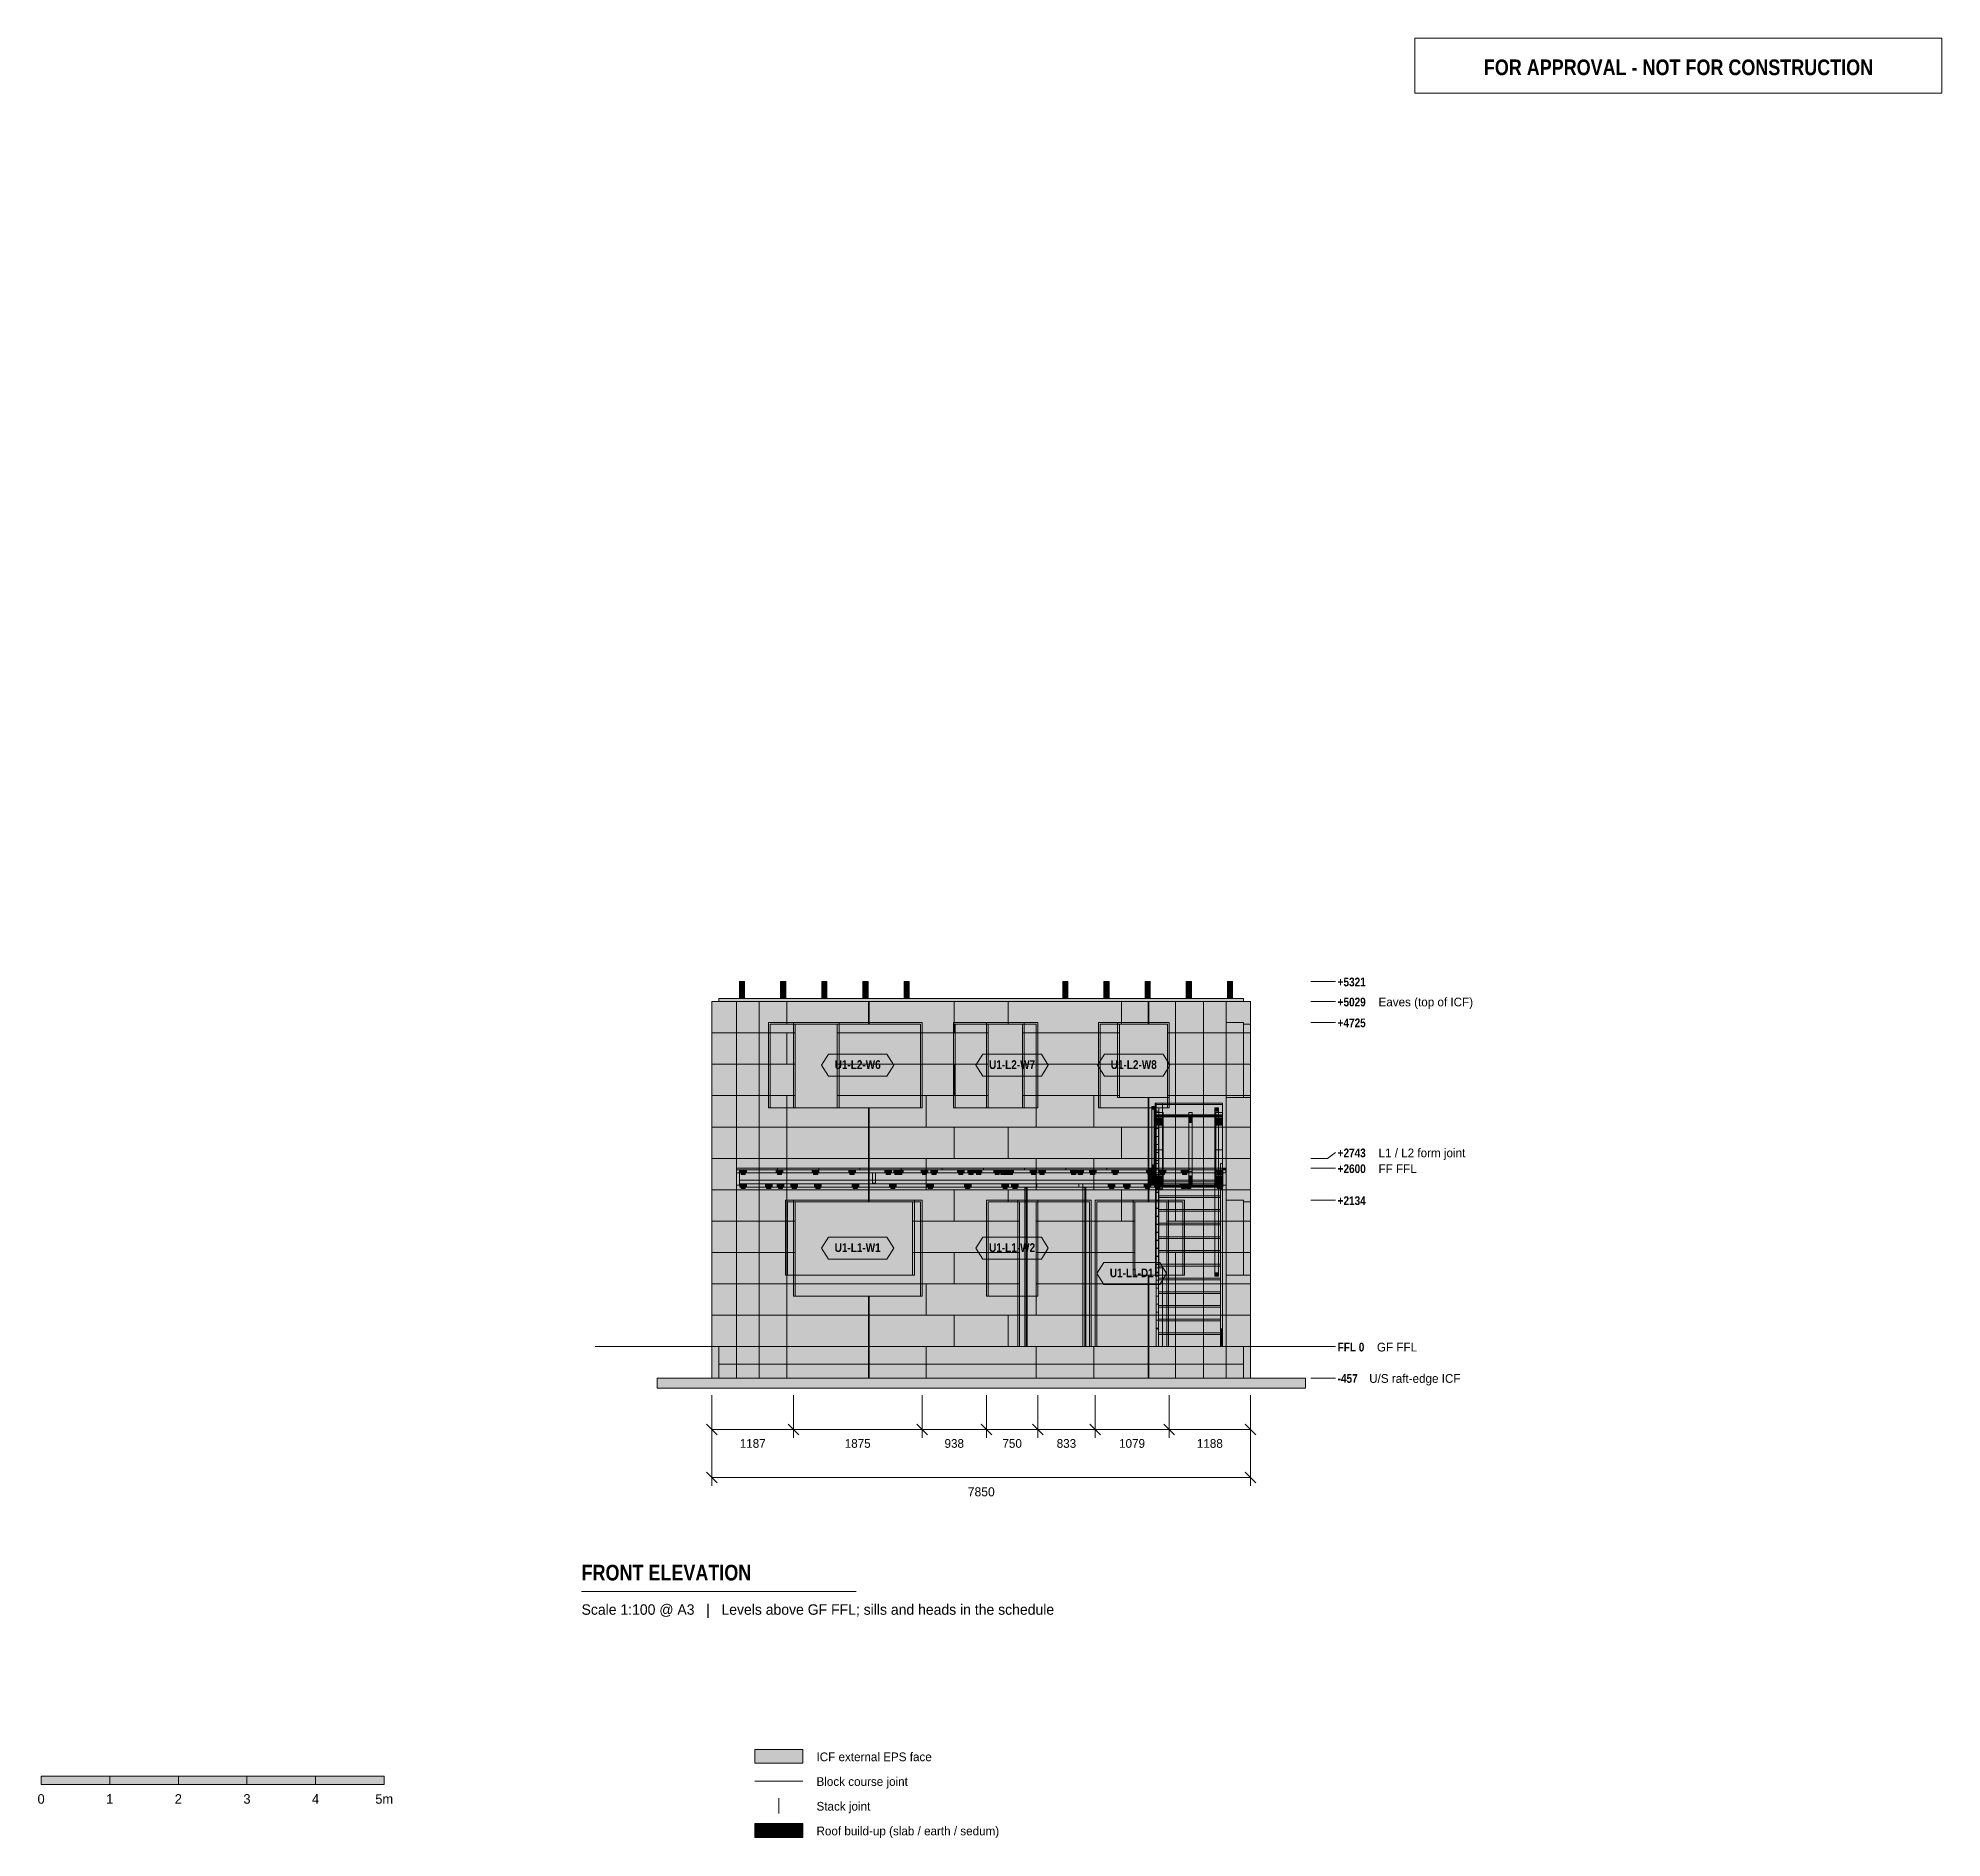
# Model space of a CAD drawing. Header units: millimetres. Extents: x -9820 to 17924, y -7159 to 19069.
import ezdxf
from ezdxf.enums import TextEntityAlignment as Align

# ---------------------------------------------------------------- set-up
doc = ezdxf.new("R2010")
doc.units = ezdxf.units.MM
doc.linetypes.add('DASHED', pattern=[1.524, 1.27, -0.254])
for name, color, linetype in [('FILL-BELOW', 7, 'Continuous'), ('FILL-C_B2D199', 7, 'Continuous'), ('FILL-C_CCB294', 7, 'Continuous'), ('FILL-C_CFBB93', 7, 'Continuous'), ('FILL-C_D8C399', 7, 'Continuous'), ('FILL-C_D9C49A', 7, 'Continuous'), ('FILL-C_DDC89D', 7, 'Continuous'), ('FILL-C_DEC89D', 7, 'Continuous'), ('FILL-EPS', 7, 'Continuous'), ('FILL-INK', 7, 'Continuous'), ('FILL-LIGHT', 7, 'Continuous'), ('FILL-TIMBER', 7, 'Continuous'), ('FILL-WHITE', 7, 'Continuous'), ('LINE-C_2E8C94', 7, 'Continuous'), ('LINE-C_337880', 7, 'Continuous'), ('LINE-INK', 7, 'Continuous'), ('LINE-RED', 7, 'Continuous'), ('LINE-STEEL', 7, 'Continuous'), ('LINE-STEEL-DASH', 7, 'DASHED'), ('LINE-STEEL_GREY', 7, 'Continuous'), ('LINE-TEAL_DK', 7, 'Continuous'), ('LINE-TEAL_DK-DASH', 7, 'DASHED'), ('LINE-TIMBER_DK', 7, 'Continuous'), ('TEXT-INK', 7, 'Continuous'), ('TEXT-RED', 7, 'Continuous'), ('TEXT-STEEL', 7, 'Continuous'), ('TEXT-STEEL_GREY', 7, 'Continuous'), ('TEXT-TEAL_DK', 7, 'Continuous')]:
    doc.layers.add(name, color=color, linetype=linetype)
doc.styles.add('OpenSansCondensed-Bold', font='OpenSansCondensed-Bold.ttf')

msp = doc.modelspace()

# ---------------------------------------------------------------- texts
at = {"layer": 'TEXT-INK'}
for s, height, p in [('1187', 127, (594, -1474)), ('1875', 127, (2124, -1474)), ('938', 127, (3531, -1474)), ('750', 127, (4375, -1474)), ('833', 127, (5166, -1474)), ('1079', 127, (6122, -1474)), ('1188', 127, (7256, -1474)), ('7850', 132.1, (3925, -2181)), ('0', 140, (-9776, -6661)), ('1', 140, (-8776, -6661)), ('2', 140, (-7776, -6661)), ('3', 140, (-6776, -6661)), ('4', 140, (-5776, -6661)), ('5m', 139.7, (-4776, -6661))]:
    msp.add_text(s, height=height, dxfattribs=at).set_placement(p, align=Align.CENTER)
at = {"layer": 'TEXT-INK', "style": 'OpenSansCondensed-Bold'}
msp.add_text('FRONT ELEVATION', height=228.6, dxfattribs=at).set_placement((-1900, -3407))
at = {"layer": 'TEXT-INK'}
for s, p in [('ICF external EPS face', (1524, -6041)), ('Block course joint', (1524, -6401)), ('Stack joint', (1524, -6761)), ('Roof build-up (slab / earth / sedum)', (1524, -7121))]:
    msp.add_text(s, height=127, dxfattribs=at).set_placement(p)
at = {"layer": 'TEXT-RED', "style": 'OpenSansCondensed-Bold'}
msp.add_text('FOR APPROVAL - NOT FOR CONSTRUCTION', height=228.6, dxfattribs=at).set_placement((14085, 18529), align=Align.CENTER)
at = {"layer": 'TEXT-STEEL', "style": 'OpenSansCondensed-Bold'}
for s, p in [('+5321', (9119, 5251)), ('+5029', (9119, 4959)), ('+4725', (9119, 4655)), ('+2743', (9119, 2760)), ('+2600', (9119, 2530)), ('+2134', (9119, 2064)), ('FFL 0', (9119, -70)), ('-457', (9119, -527))]:
    msp.add_text(s, height=127, dxfattribs=at).set_placement(p)
at = {"layer": 'TEXT-STEEL'}
for s, p in [('Eaves (top of ICF)', (9714, 4959)), ('L1 / L2 form joint', (9714, 2760)), ('FF FFL', (9714, 2530)), ('GF FFL', (9691, -70)), ('U/S raft-edge ICF', (9578, -527))]:
    msp.add_text(s, height=127, dxfattribs=at).set_placement(p)
at = {"layer": 'TEXT-STEEL_GREY'}
msp.add_text('Scale 1:100 @ A3   |   Levels above GF FFL; sills and heads in the schedule', height=152.4, dxfattribs=at).set_placement((-1900, -3907))
at = {"layer": 'TEXT-TEAL_DK', "style": 'OpenSansCondensed-Bold'}
for s, p in [('U1-L2-W6', (2124, 4047)), ('U1-L2-W7', (4374, 4047)), ('U1-L2-W8', (6147, 4047)), ('U1-L1-W1', (2124, 1380)), ('U1-L1-W2', (4374, 1380)), ('U1-L1-D1', (6118, 1012))]:
    msp.add_text(s, height=127, dxfattribs=at).set_placement(p, align=Align.CENTER)

# ---------------------------------------------------------------- hatches: boundary and pattern name
at = {"layer": 'FILL-BELOW', "true_color": 0x8c8c91}
h = msp.add_hatch(color=252, dxfattribs=at)
h.dxf.hatch_style = 1
h.paths.add_polyline_path([(6474, 3550), (7441, 3550), (7441, 3528), (6474, 3528)])
h = msp.add_hatch(color=252, dxfattribs=at)
h.dxf.hatch_style = 1
h.paths.add_polyline_path([(6474, 3528), (6474, 3550), (7441, 3550), (7441, 3528)])
h = msp.add_hatch(color=252, dxfattribs=at)
h.dxf.hatch_style = 1
h.paths.add_polyline_path([(356, 2600), (956, 2600), (1556, 2600), (2156, 2600), (2756, 2600), (3356, 2600), (3956, 2600), (4556, 2600), (5156, 2600), (5756, 2600), (6356, 2600), (6956, 2600), (7493, 2600), (7493, 2578), (6956, 2578), (6356, 2578), (5756, 2578), (5156, 2578), (4556, 2578), (3956, 2578), (3356, 2578), (2756, 2578), (2156, 2578), (1556, 2578), (956, 2578), (356, 2578)])
h = msp.add_hatch(color=252, dxfattribs=at)
h.dxf.hatch_style = 1
h.paths.add_polyline_path([(356, 2578), (356, 2600), (956, 2600), (956, 2578)])
h = msp.add_hatch(color=252, dxfattribs=at)
h.dxf.hatch_style = 1
h.paths.add_polyline_path([(356, 2578), (356, 2600), (956, 2600), (956, 2578)])
h = msp.add_hatch(color=252, dxfattribs=at)
h.dxf.hatch_style = 1
h.paths.add_polyline_path([(356, 2578), (356, 2600), (956, 2600), (956, 2578)])
h = msp.add_hatch(color=252, dxfattribs=at)
h.dxf.hatch_style = 1
h.paths.add_polyline_path([(356, 2578), (356, 2600), (956, 2600), (1556, 2600), (2156, 2600), (2756, 2600), (3356, 2600), (3956, 2600), (4556, 2600), (5156, 2600), (5756, 2600), (6356, 2600), (6956, 2600), (7493, 2600), (7493, 2578), (6956, 2578), (6356, 2578), (5756, 2578), (5156, 2578), (4556, 2578), (3956, 2578), (3356, 2578), (2756, 2578), (2156, 2578), (1556, 2578), (956, 2578)])
h = msp.add_hatch(color=252, dxfattribs=at)
h.dxf.hatch_style = 1
h.paths.add_polyline_path([(956, 2578), (956, 2600), (1556, 2600), (1556, 2578)])
h = msp.add_hatch(color=252, dxfattribs=at)
h.dxf.hatch_style = 1
h.paths.add_polyline_path([(956, 2578), (956, 2600), (1556, 2600), (1556, 2578)])
h = msp.add_hatch(color=252, dxfattribs=at)
h.dxf.hatch_style = 1
h.paths.add_polyline_path([(956, 2578), (956, 2600), (1556, 2600), (1556, 2578)])
h = msp.add_hatch(color=252, dxfattribs=at)
h.dxf.hatch_style = 1
h.paths.add_polyline_path([(1556, 2578), (1556, 2600), (2156, 2600), (2156, 2578)])
h = msp.add_hatch(color=252, dxfattribs=at)
h.dxf.hatch_style = 1
h.paths.add_polyline_path([(1556, 2578), (1556, 2600), (2156, 2600), (2156, 2578)])
h = msp.add_hatch(color=252, dxfattribs=at)
h.dxf.hatch_style = 1
h.paths.add_polyline_path([(1556, 2578), (1556, 2600), (2156, 2600), (2156, 2578)])
h = msp.add_hatch(color=252, dxfattribs=at)
h.dxf.hatch_style = 1
h.paths.add_polyline_path([(2156, 2578), (2156, 2600), (2756, 2600), (2756, 2578)])
h = msp.add_hatch(color=252, dxfattribs=at)
h.dxf.hatch_style = 1
h.paths.add_polyline_path([(2156, 2578), (2156, 2600), (2756, 2600), (2756, 2578)])
h = msp.add_hatch(color=252, dxfattribs=at)
h.dxf.hatch_style = 1
h.paths.add_polyline_path([(2156, 2578), (2156, 2600), (2756, 2600), (2756, 2578)])
h = msp.add_hatch(color=252, dxfattribs=at)
h.dxf.hatch_style = 1
h.paths.add_polyline_path([(2756, 2600), (3356, 2600), (3356, 2578), (2756, 2578)])
h = msp.add_hatch(color=252, dxfattribs=at)
h.dxf.hatch_style = 1
h.paths.add_polyline_path([(2756, 2600), (3356, 2600), (3356, 2578), (2756, 2578)])
h = msp.add_hatch(color=252, dxfattribs=at)
h.dxf.hatch_style = 1
h.paths.add_polyline_path([(2756, 2600), (3356, 2600), (3356, 2578), (2756, 2578)])
h = msp.add_hatch(color=252, dxfattribs=at)
h.dxf.hatch_style = 1
h.paths.add_polyline_path([(3356, 2600), (3956, 2600), (3956, 2578), (3356, 2578)])
h = msp.add_hatch(color=252, dxfattribs=at)
h.dxf.hatch_style = 1
h.paths.add_polyline_path([(3356, 2600), (3956, 2600), (3956, 2578), (3356, 2578)])
h = msp.add_hatch(color=252, dxfattribs=at)
h.dxf.hatch_style = 1
h.paths.add_polyline_path([(3356, 2600), (3956, 2600), (3956, 2578), (3356, 2578)])
h = msp.add_hatch(color=252, dxfattribs=at)
h.dxf.hatch_style = 1
h.paths.add_polyline_path([(3956, 2578), (3956, 2600), (4556, 2600), (4556, 2578)])
h = msp.add_hatch(color=252, dxfattribs=at)
h.dxf.hatch_style = 1
h.paths.add_polyline_path([(3956, 2578), (3956, 2600), (4556, 2600), (4556, 2578)])
h = msp.add_hatch(color=252, dxfattribs=at)
h.dxf.hatch_style = 1
h.paths.add_polyline_path([(3956, 2578), (3956, 2600), (4556, 2600), (4556, 2578)])
h = msp.add_hatch(color=252, dxfattribs=at)
h.dxf.hatch_style = 1
h.paths.add_polyline_path([(4556, 2578), (4556, 2600), (5156, 2600), (5156, 2578)])
h = msp.add_hatch(color=252, dxfattribs=at)
h.dxf.hatch_style = 1
h.paths.add_polyline_path([(4556, 2578), (4556, 2600), (5156, 2600), (5156, 2578)])
h = msp.add_hatch(color=252, dxfattribs=at)
h.dxf.hatch_style = 1
h.paths.add_polyline_path([(4556, 2578), (4556, 2600), (5156, 2600), (5156, 2578)])
h = msp.add_hatch(color=252, dxfattribs=at)
h.dxf.hatch_style = 1
h.paths.add_polyline_path([(5156, 2578), (5156, 2600), (5756, 2600), (5756, 2578)])
h = msp.add_hatch(color=252, dxfattribs=at)
h.dxf.hatch_style = 1
h.paths.add_polyline_path([(5156, 2578), (5156, 2600), (5756, 2600), (5756, 2578)])
h = msp.add_hatch(color=252, dxfattribs=at)
h.dxf.hatch_style = 1
h.paths.add_polyline_path([(5156, 2600), (5756, 2600), (5756, 2578), (5156, 2578)])
h = msp.add_hatch(color=252, dxfattribs=at)
h.dxf.hatch_style = 1
h.paths.add_polyline_path([(5756, 2600), (6356, 2600), (6356, 2578), (5756, 2578)])
h = msp.add_hatch(color=252, dxfattribs=at)
h.dxf.hatch_style = 1
h.paths.add_polyline_path([(5756, 2600), (6356, 2600), (6356, 2578), (5756, 2578)])
h = msp.add_hatch(color=252, dxfattribs=at)
h.dxf.hatch_style = 1
h.paths.add_polyline_path([(5756, 2600), (6356, 2600), (6356, 2578), (5756, 2578)])
h = msp.add_hatch(color=252, dxfattribs=at)
h.dxf.hatch_style = 1
h.paths.add_polyline_path([(6356, 2600), (6956, 2600), (6956, 2578), (6356, 2578)])
h = msp.add_hatch(color=252, dxfattribs=at)
h.dxf.hatch_style = 1
h.paths.add_polyline_path([(6356, 2600), (6956, 2600), (6956, 2578), (6356, 2578)])
h = msp.add_hatch(color=252, dxfattribs=at)
h.dxf.hatch_style = 1
h.paths.add_polyline_path([(6356, 2578), (6356, 2600), (6474, 2600), (6474, 2578), (6356, 2578)])
h = msp.add_hatch(color=252, dxfattribs=at)
h.dxf.hatch_style = 1
h.paths.add_polyline_path([(6474, 2578), (6474, 2600), (6956, 2600), (7441, 2600), (7441, 2578), (6956, 2578)])
h = msp.add_hatch(color=252, dxfattribs=at)
h.dxf.hatch_style = 1
h.paths.add_polyline_path([(6474, 2600), (6956, 2600), (7441, 2600), (7441, 2578), (6956, 2578), (6474, 2578)])
h = msp.add_hatch(color=252, dxfattribs=at)
h.dxf.hatch_style = 1
h.paths.add_polyline_path([(6956, 2578), (6956, 2600), (7493, 2600), (7493, 2578)])
h = msp.add_hatch(color=252, dxfattribs=at)
h.dxf.hatch_style = 1
h.paths.add_polyline_path([(6956, 2578), (6956, 2600), (7493, 2600), (7493, 2578)])
h = msp.add_hatch(color=252, dxfattribs=at)
h.dxf.hatch_style = 1
h.paths.add_polyline_path([(7441, 2578), (7441, 2600), (7493, 2600), (7493, 2578), (7441, 2578)])
at = {"layer": 'FILL-C_B2D199', "true_color": 0xb2d199}
h = msp.add_hatch(color=253, dxfattribs=at)
h.dxf.hatch_style = 1
h.paths.add_polyline_path([(1084, -7151), (1324, -7151), (1324, -6951), (1084, -6951)])
at = {"layer": 'FILL-C_CCB294', "true_color": 0xccb294}
h = msp.add_hatch(color=253, dxfattribs=at)
h.dxf.hatch_style = 1
h.paths.add_polyline_path([(855, -7151), (1084, -7151), (1084, -6951), (855, -6951)])
at = {"layer": 'FILL-C_CFBB93', "true_color": 0xcfbb93}
h = msp.add_hatch(color=253, dxfattribs=at)
h.dxf.hatch_style = 1
h.paths.add_polyline_path([(401, 5144), (401, 5270), (476, 5296), (476, 5170)])
h = msp.add_hatch(color=253, dxfattribs=at)
h.dxf.hatch_style = 1
h.paths.add_polyline_path([(401, 5270), (476, 5296), (476, 5170), (401, 5144)])
h = msp.add_hatch(color=253, dxfattribs=at)
h.dxf.hatch_style = 1
h.paths.add_polyline_path([(7513, 5076), (7513, 5188), (7588, 5162), (7588, 5076)])
h = msp.add_hatch(color=253, dxfattribs=at)
h.dxf.hatch_style = 1
h.paths.add_polyline_path([(7513, 5188), (7588, 5162), (7588, 5076), (7513, 5076)])
at = {"layer": 'FILL-C_D8C399', "true_color": 0xd8c399}
h = msp.add_hatch(color=9, dxfattribs=at)
h.dxf.hatch_style = 1
h.paths.add_polyline_path([(6459, 2600), (6459, 3348), (6474, 3348), (6474, 2600)])
at = {"layer": 'FILL-C_D9C49A', "true_color": 0xd9c49a}
h = msp.add_hatch(color=9, dxfattribs=at)
h.dxf.hatch_style = 1
h.paths.add_polyline_path([(401, 5259), (401, 5321), (476, 5321), (476, 5259)])
h = msp.add_hatch(color=9, dxfattribs=at)
h.dxf.hatch_style = 1
h.paths.add_polyline_path([(401, 5321), (476, 5321), (476, 5259), (401, 5259)])
h = msp.add_hatch(color=9, dxfattribs=at)
h.dxf.hatch_style = 1
h.paths.add_polyline_path([(1001, 5259), (1001, 5321), (1076, 5321), (1076, 5259)])
h = msp.add_hatch(color=9, dxfattribs=at)
h.dxf.hatch_style = 1
h.paths.add_polyline_path([(1001, 5321), (1076, 5321), (1076, 5259), (1001, 5259)])
h = msp.add_hatch(color=9, dxfattribs=at)
h.dxf.hatch_style = 1
h.paths.add_polyline_path([(1601, 5259), (1601, 5321), (1676, 5321), (1676, 5259)])
h = msp.add_hatch(color=9, dxfattribs=at)
h.dxf.hatch_style = 1
h.paths.add_polyline_path([(1601, 5321), (1676, 5321), (1676, 5259), (1601, 5259)])
h = msp.add_hatch(color=9, dxfattribs=at)
h.dxf.hatch_style = 1
h.paths.add_polyline_path([(2201, 5259), (2201, 5321), (2276, 5321), (2276, 5259)])
h = msp.add_hatch(color=9, dxfattribs=at)
h.dxf.hatch_style = 1
h.paths.add_polyline_path([(2201, 5321), (2276, 5321), (2276, 5259), (2201, 5259)])
h = msp.add_hatch(color=9, dxfattribs=at)
h.dxf.hatch_style = 1
h.paths.add_polyline_path([(2801, 5259), (2801, 5321), (2876, 5321), (2876, 5259)])
h = msp.add_hatch(color=9, dxfattribs=at)
h.dxf.hatch_style = 1
h.paths.add_polyline_path([(2801, 5321), (2876, 5321), (2876, 5259), (2801, 5259)])
h = msp.add_hatch(color=9, dxfattribs=at)
h.dxf.hatch_style = 1
h.paths.add_polyline_path([(5113, 5259), (5113, 5321), (5188, 5321), (5188, 5259)])
h = msp.add_hatch(color=9, dxfattribs=at)
h.dxf.hatch_style = 1
h.paths.add_polyline_path([(5113, 5321), (5188, 5321), (5188, 5259), (5113, 5259)])
h = msp.add_hatch(color=9, dxfattribs=at)
h.dxf.hatch_style = 1
h.paths.add_polyline_path([(5713, 5259), (5713, 5321), (5788, 5321), (5788, 5259)])
h = msp.add_hatch(color=9, dxfattribs=at)
h.dxf.hatch_style = 1
h.paths.add_polyline_path([(5713, 5321), (5788, 5321), (5788, 5259), (5713, 5259)])
h = msp.add_hatch(color=9, dxfattribs=at)
h.dxf.hatch_style = 1
h.paths.add_polyline_path([(6313, 5259), (6313, 5321), (6388, 5321), (6388, 5259)])
h = msp.add_hatch(color=9, dxfattribs=at)
h.dxf.hatch_style = 1
h.paths.add_polyline_path([(6313, 5321), (6388, 5321), (6388, 5259), (6313, 5259)])
h = msp.add_hatch(color=9, dxfattribs=at)
h.dxf.hatch_style = 1
h.paths.add_polyline_path([(6913, 5259), (6913, 5321), (6988, 5321), (6988, 5259)])
h = msp.add_hatch(color=9, dxfattribs=at)
h.dxf.hatch_style = 1
h.paths.add_polyline_path([(6913, 5321), (6988, 5321), (6988, 5259), (6913, 5259)])
h = msp.add_hatch(color=9, dxfattribs=at)
h.dxf.hatch_style = 1
h.paths.add_polyline_path([(7513, 5259), (7513, 5297), (7588, 5297), (7588, 5259)])
h = msp.add_hatch(color=9, dxfattribs=at)
h.dxf.hatch_style = 1
h.paths.add_polyline_path([(7513, 5297), (7588, 5297), (7588, 5259), (7513, 5259)])
at = {"layer": 'FILL-C_DDC89D', "true_color": 0xddc89d}
h = msp.add_hatch(color=9, dxfattribs=at)
h.dxf.hatch_style = 1
h.paths.add_polyline_path([(6474, 2671), (6506, 2671), (6506, 260), (6474, 260)])
h = msp.add_hatch(color=9, dxfattribs=at)
h.dxf.hatch_style = 1
h.paths.add_polyline_path([(7409, 2671), (7441, 2671), (7441, 260), (7409, 260)])
at = {"layer": 'FILL-C_DEC89D', "true_color": 0xdec89d}
h = msp.add_hatch(color=31, dxfattribs=at)
h.dxf.hatch_style = 1
h.paths.add_polyline_path([(6465, 3480), (6515, 3480), (6515, 1078), (6465, 1078)])
h = msp.add_hatch(color=31, dxfattribs=at)
h.dxf.hatch_style = 1
h.paths.add_polyline_path([(6465, 1028), (6465, 3430), (6515, 3430), (6515, 1028)])
h = msp.add_hatch(color=31, dxfattribs=at)
h.dxf.hatch_style = 1
h.paths.add_polyline_path([(6474, 3413), (6574, 3413), (6574, 2488), (6474, 2488)])
h = msp.add_hatch(color=31, dxfattribs=at)
h.dxf.hatch_style = 1
h.paths.add_polyline_path([(6474, 3363), (7441, 3363), (7441, 2354), (6474, 2354)])
h = msp.add_hatch(color=31, dxfattribs=at)
h.dxf.hatch_style = 1
h.paths.add_polyline_path([(6474, 2339), (6474, 3348), (7441, 3348), (7441, 2339)])
h = msp.add_hatch(color=31, dxfattribs=at)
h.dxf.hatch_style = 1
h.paths.add_polyline_path([(6950, 3413), (6997, 3413), (6997, 2488), (6950, 2488)])
h = msp.add_hatch(color=31, dxfattribs=at)
h.dxf.hatch_style = 1
h.paths.add_polyline_path([(7331, 3480), (7381, 3480), (7381, 1078), (7331, 1078)])
h = msp.add_hatch(color=31, dxfattribs=at)
h.dxf.hatch_style = 1
h.paths.add_polyline_path([(7331, 1028), (7331, 3430), (7381, 3430), (7381, 1028)])
h = msp.add_hatch(color=31, dxfattribs=at)
h.dxf.hatch_style = 1
h.paths.add_polyline_path([(7341, 3413), (7441, 3413), (7441, 2488), (7341, 2488)])
h = msp.add_hatch(color=31, dxfattribs=at)
h.dxf.hatch_style = 1
h.paths.add_polyline_path([(6474, 2354), (6474, 3278), (6574, 3278), (6574, 2354)])
h = msp.add_hatch(color=31, dxfattribs=at)
h.dxf.hatch_style = 1
h.paths.add_polyline_path([(6950, 2354), (6950, 3278), (6997, 3278), (6997, 2354)])
h = msp.add_hatch(color=31, dxfattribs=at)
h.dxf.hatch_style = 1
h.paths.add_polyline_path([(7341, 2354), (7341, 3278), (7441, 3278), (7441, 2354)])
h = msp.add_hatch(color=31, dxfattribs=at)
h.dxf.hatch_style = 1
h.paths.add_polyline_path([(6474, 0), (6474, 2301), (6506, 2301), (6506, 0)])
h = msp.add_hatch(color=31, dxfattribs=at)
h.dxf.hatch_style = 1
h.paths.add_polyline_path([(7409, 0), (7409, 2301), (7441, 2301), (7441, 0)])
at = {"layer": 'FILL-EPS', "true_color": 0xccffff}
h = msp.add_hatch(color=7, dxfattribs=at)
h.dxf.hatch_style = 1
h.paths.add_polyline_path([(0, 2743), (0, 5029), (356, 5029), (356, 5031), (356, 5031), (356, 2743), (356, 2743), (0, 2743)])
h = msp.add_hatch(color=7, dxfattribs=at)
h.dxf.hatch_style = 1
h.paths.add_polyline_path([(0, 5029), (356, 5029), (356, 2743), (0, 2743)])
h = msp.add_hatch(color=7, dxfattribs=at)
h.dxf.hatch_style = 1
h.paths.add_polyline_path([(0, 5029), (356, 5029), (356, 2743), (0, 2743)])
h = msp.add_hatch(color=7, dxfattribs=at)
h.dxf.hatch_style = 1
h.paths.add_polyline_path([(0, 2743), (0, 5029), (356, 5029), (356, 2743), (0, 2743)])
h = msp.add_hatch(color=7, dxfattribs=at)
h.dxf.hatch_style = 1
h.paths.add_polyline_path([(0, 5029), (356, 5029), (356, 5029), (356, 2743), (356, 2743), (356, 2743), (356, 2742), (356, 2742), (356, 2743), (0, 2743)])
h = msp.add_hatch(color=7, dxfattribs=at)
h.dxf.hatch_style = 1
h.paths.add_polyline_path([(0, 2743), (0, 5029), (356, 5029), (356, 2743)])
h = msp.add_hatch(color=7, dxfattribs=at)
h.dxf.hatch_style = 1
h.paths.add_polyline_path([(354, 5029), (354, 5029), (354, 5029), (354, 5029), (354, 5029), (354, 5029), (354, 5029), (354, 5029), (356, 5029)])
h = msp.add_hatch(color=7, dxfattribs=at)
h.dxf.hatch_style = 1
h.paths.add_polyline_path([(354, 5029), (354, 5029), (354, 5029), (354, 5029), (354, 5029), (354, 5029), (354, 5029), (354, 5029), (354, 5029), (354, 5029), (356, 5029)])
h = msp.add_hatch(color=7, dxfattribs=at)
h.dxf.hatch_style = 1
h.paths.add_polyline_path([(356, 5029), (7493, 5029), (7493, 2743), (356, 2743)])
h.paths.add_polyline_path([(5937, 4700), (5937, 3633), (6637, 3633), (6637, 4700)], flags=0)
h.paths.add_polyline_path([(3546, 4700), (3546, 3480), (4527, 3480), (4527, 4700)], flags=0)
h.paths.add_polyline_path([(1827, 4700), (847, 4700), (847, 3480), (1827, 3480)], flags=0)
h = msp.add_hatch(color=7, dxfattribs=at)
h.dxf.hatch_style = 1
h.paths.add_polyline_path([(356, 2743), (356, 5029), (7493, 5029), (7493, 2743)])
h.paths.add_polyline_path([(6662, 3633), (6662, 4725), (5912, 4725), (5912, 3633)], flags=0)
h.paths.add_polyline_path([(3522, 3480), (4552, 3480), (4552, 4725), (3522, 4725)], flags=0)
h.paths.add_polyline_path([(1852, 4725), (822, 4725), (822, 3480), (1852, 3480)], flags=0)
h = msp.add_hatch(color=7, dxfattribs=at)
h.dxf.hatch_style = 1
h.paths.add_polyline_path([(356, 5029), (7493, 5029), (7493, 2743), (356, 2743)])
h.paths.add_polyline_path([(5632, 4725), (5632, 3480), (6663, 3480), (6663, 4725)], flags=0)
h.paths.add_polyline_path([(3999, 4725), (3999, 3480), (4750, 3480), (4750, 4725)], flags=0)
h.paths.add_polyline_path([(1187, 4725), (1187, 3480), (3062, 3480), (3062, 4725)], flags=0)
h = msp.add_hatch(color=7, dxfattribs=at)
h.dxf.hatch_style = 1
h.paths.add_polyline_path([(356, 5029), (7493, 5029), (7493, 2743), (356, 2743)])
h.paths.add_polyline_path([(6638, 3480), (6638, 4700), (5657, 4700), (5657, 3480)], flags=0)
h.paths.add_polyline_path([(4024, 3480), (4725, 3480), (4725, 4700), (4024, 4700)], flags=0)
h.paths.add_polyline_path([(3038, 4700), (1212, 4700), (1212, 3480), (3038, 3480)], flags=0)
h = msp.add_hatch(color=7, dxfattribs=at)
h.dxf.hatch_style = 1
h.paths.add_polyline_path([(7493, 5031), (7493, 5029), (7849, 5029), (7849, 2743), (7493, 2743), (7493, 2743), (7493, 5029), (7493, 5029), (7493, 5029), (7493, 5031), (7493, 5031)])
h = msp.add_hatch(color=7, dxfattribs=at)
h.dxf.hatch_style = 1
h.paths.add_polyline_path([(7493, 5029), (7495, 5030), (7495, 5029), (7495, 5029), (7495, 5029), (7495, 5029), (7495, 5029), (7495, 5029), (7495, 5029), (7495, 5029)])
h = msp.add_hatch(color=7, dxfattribs=at)
h.dxf.hatch_style = 1
h.paths.add_polyline_path([(7493, 5029), (7849, 5029), (7849, 2743), (7493, 2743)])
h = msp.add_hatch(color=7, dxfattribs=at)
h.dxf.hatch_style = 1
h.paths.add_polyline_path([(7493, 2742), (7493, 2742), (7493, 5029), (7493, 5029), (7849, 5029), (7849, 2743), (7493, 2743), (7493, 2742)])
h = msp.add_hatch(color=7, dxfattribs=at)
h.dxf.hatch_style = 1
h.paths.add_polyline_path([(7493, 5029), (7849, 5029), (7849, 2743), (7493, 2743)])
h = msp.add_hatch(color=7, dxfattribs=at)
h.dxf.hatch_style = 1
h.paths.add_polyline_path([(7493, 2743), (7493, 5029), (7849, 5029), (7849, 2743)])
h = msp.add_hatch(color=7, dxfattribs=at)
h.dxf.hatch_style = 1
h.paths.add_polyline_path([(7493, 2743), (7493, 5029), (7849, 5029), (7849, 2743)])
h = msp.add_hatch(color=7, dxfattribs=at)
h.dxf.hatch_style = 1
h.paths.add_polyline_path([(7493, 5029), (7495, 5029), (7495, 5029), (7495, 5029), (7495, 5029), (7495, 5029), (7495, 5029), (7495, 5029), (7495, 5029)])
h = msp.add_hatch(color=7, dxfattribs=at)
h.dxf.hatch_style = 1
h.paths.add_polyline_path([(822, 4725), (1852, 4725), (1852, 3480), (1827, 3480), (1827, 4700), (847, 4700), (847, 3480), (822, 3480)])
h = msp.add_hatch(color=7, dxfattribs=at)
h.dxf.hatch_style = 1
h.paths.add_polyline_path([(1187, 4725), (3062, 4725), (3062, 3480), (3038, 3480), (3038, 4700), (1212, 4700), (1212, 3480), (1187, 3480)])
h = msp.add_hatch(color=7, dxfattribs=at)
h.dxf.hatch_style = 1
h.paths.add_polyline_path([(3522, 4725), (4552, 4725), (4552, 3480), (4527, 3480), (4527, 4700), (3546, 4700), (3546, 3480), (3522, 3480)])
h = msp.add_hatch(color=7, dxfattribs=at)
h.dxf.hatch_style = 1
h.paths.add_polyline_path([(3999, 4725), (4750, 4725), (4750, 3480), (4725, 3480), (4725, 4700), (4024, 4700), (4024, 3480), (3999, 3480)])
h = msp.add_hatch(color=7, dxfattribs=at)
h.dxf.hatch_style = 1
h.paths.add_polyline_path([(5632, 4725), (6663, 4725), (6663, 3480), (6638, 3480), (6638, 4700), (5657, 4700), (5657, 3480), (5632, 3480)])
h = msp.add_hatch(color=7, dxfattribs=at)
h.dxf.hatch_style = 1
h.paths.add_polyline_path([(5912, 4725), (6662, 4725), (6662, 3633), (6637, 3633), (6637, 4700), (5937, 4700), (5937, 3633), (5912, 3633)])
h = msp.add_hatch(color=7, dxfattribs=at)
h.dxf.hatch_style = 1
h.paths.add_polyline_path([(7493, 3633), (7493, 4725), (7748, 4725), (7748, 3633)])
h = msp.add_hatch(color=7, dxfattribs=at)
h.dxf.hatch_style = 1
h.paths.add_polyline_path([(7493, 4725), (7748, 4725), (7748, 3633), (7493, 3633)])
h = msp.add_hatch(color=7, dxfattribs=at)
h.dxf.hatch_style = 1
h.paths.add_polyline_path([(7748, 3633), (7748, 4700), (7849, 4700), (7849, 3633)])
h = msp.add_hatch(color=7, dxfattribs=at)
h.dxf.hatch_style = 1
h.paths.add_polyline_path([(7748, 4700), (7849, 4700), (7849, 3633), (7748, 3633)])
h = msp.add_hatch(color=7, dxfattribs=at)
h.dxf.hatch_style = 1
h.paths.add_polyline_path([(0, 0), (0, 2743), (356, 2743), (356, 2745), (356, 2745), (356, 0), (356, 0)])
h = msp.add_hatch(color=7, dxfattribs=at)
h.dxf.hatch_style = 1
h.paths.add_polyline_path([(0, 2743), (356, 2743), (356, 0), (0, 0)])
h = msp.add_hatch(color=7, dxfattribs=at)
h.dxf.hatch_style = 1
h.paths.add_polyline_path([(0, 2743), (356, 2743), (356, 0), (0, 0)])
h = msp.add_hatch(color=7, dxfattribs=at)
h.dxf.hatch_style = 1
h.paths.add_polyline_path([(0, 0), (0, 2743), (356, 2743), (356, 0)])
h = msp.add_hatch(color=7, dxfattribs=at)
h.dxf.hatch_style = 1
h.paths.add_polyline_path([(0, 2743), (356, 2743), (356, 2743), (356, 0), (356, 0), (356, 0), (356, -2), (356, -2), (356, 0), (0, 0)])
h = msp.add_hatch(color=7, dxfattribs=at)
h.dxf.hatch_style = 1
h.paths.add_polyline_path([(0, 0), (0, 2743), (356, 2743), (356, 0)])
h = msp.add_hatch(color=7, dxfattribs=at)
h.dxf.hatch_style = 1
h.paths.add_polyline_path([(354, 2743), (354, 2743), (354, 2743), (354, 2743), (354, 2743), (354, 2743), (354, 2743), (356, 2743), (354, 2743)])
h = msp.add_hatch(color=7, dxfattribs=at)
h.dxf.hatch_style = 1
h.paths.add_polyline_path([(354, 2743), (354, 2743), (354, 2743), (354, 2743), (354, 2743), (354, 2743), (354, 2743), (354, 2743), (356, 2743)])
h = msp.add_hatch(color=7, dxfattribs=at)
h.dxf.hatch_style = 1
h.paths.add_polyline_path([(356, 2743), (7493, 2743), (7493, 0), (5503, 0), (5503, 2109), (4482, 2109), (4482, 0), (356, 0)])
h.paths.add_polyline_path([(6162, 2109), (6162, 1042), (6862, 1042), (6862, 2109)], flags=0)
h.paths.add_polyline_path([(1099, 2109), (1099, 1042), (2924, 1042), (2924, 2109)], flags=0)
h = msp.add_hatch(color=7, dxfattribs=at)
h.dxf.hatch_style = 1
h.paths.add_polyline_path([(356, 0), (356, 2743), (7493, 2743), (7493, 0), (5528, 0), (5528, 2134), (4457, 2134), (4457, 0)])
h.paths.add_polyline_path([(6887, 2134), (6137, 2134), (6137, 1042), (6887, 1042)], flags=0)
h.paths.add_polyline_path([(2950, 2134), (1074, 2134), (1074, 1042), (2950, 1042)], flags=0)
h = msp.add_hatch(color=7, dxfattribs=at)
h.dxf.hatch_style = 1
h.paths.add_polyline_path([(356, 2743), (7493, 2743), (7493, 0), (6654, 0), (6654, 2134), (5583, 2134), (5583, 0), (356, 0)])
h.paths.add_polyline_path([(3999, 2134), (3999, 737), (4750, 737), (4750, 2134)], flags=0)
h.paths.add_polyline_path([(1187, 2134), (1187, 737), (3062, 737), (3062, 2134)], flags=0)
h = msp.add_hatch(color=7, dxfattribs=at)
h.dxf.hatch_style = 1
h.paths.add_polyline_path([(356, 0), (356, 2743), (7493, 2743), (7493, 0), (6628, 0), (6628, 2109), (5608, 2109), (5608, 0)])
h.paths.add_polyline_path([(4024, 737), (4725, 737), (4725, 2109), (4024, 2109)], flags=0)
h.paths.add_polyline_path([(3038, 2109), (1212, 2109), (1212, 737), (3038, 737)], flags=0)
h = msp.add_hatch(color=7, dxfattribs=at)
h.dxf.hatch_style = 1
h.paths.add_polyline_path([(7493, 2745), (7493, 2743), (7849, 2743), (7849, 0), (7493, 0), (7493, 0), (7493, 0), (7493, 0), (7493, 2743), (7493, 2743), (7493, 2743), (7493, 2745)])
h = msp.add_hatch(color=7, dxfattribs=at)
h.dxf.hatch_style = 1
h.paths.add_polyline_path([(7493, 2743), (7495, 2744), (7495, 2744), (7495, 2744), (7495, 2743), (7495, 2743), (7495, 2743), (7495, 2743)])
h = msp.add_hatch(color=7, dxfattribs=at)
h.dxf.hatch_style = 1
h.paths.add_polyline_path([(7493, 2743), (7495, 2744), (7495, 2744), (7495, 2743), (7495, 2743), (7495, 2743), (7495, 2743), (7495, 2743), (7495, 2743), (7495, 2743)])
h = msp.add_hatch(color=7, dxfattribs=at)
h.dxf.hatch_style = 1
h.paths.add_polyline_path([(7493, 2743), (7849, 2743), (7849, 0), (7493, 0)])
h = msp.add_hatch(color=7, dxfattribs=at)
h.dxf.hatch_style = 1
h.paths.add_polyline_path([(7493, -2), (7493, -2), (7493, 2743), (7493, 2743), (7493, 2743), (7493, 2743), (7849, 2743), (7849, 0), (7493, 0)])
h = msp.add_hatch(color=7, dxfattribs=at)
h.dxf.hatch_style = 1
h.paths.add_polyline_path([(7493, 2743), (7849, 2743), (7849, 0), (7493, 0)])
h = msp.add_hatch(color=7, dxfattribs=at)
h.dxf.hatch_style = 1
h.paths.add_polyline_path([(7493, 0), (7493, 2743), (7849, 2743), (7849, 0)])
h = msp.add_hatch(color=7, dxfattribs=at)
h.dxf.hatch_style = 1
h.paths.add_polyline_path([(7493, 0), (7493, 2743), (7849, 2743), (7849, 0)])
h = msp.add_hatch(color=7, dxfattribs=at)
h.dxf.hatch_style = 1
h.paths.add_polyline_path([(1074, 2134), (2950, 2134), (2950, 1042), (2924, 1042), (2924, 2109), (1099, 2109), (1099, 1042), (1074, 1042)])
h = msp.add_hatch(color=7, dxfattribs=at)
h.dxf.hatch_style = 1
h.paths.add_polyline_path([(1187, 2134), (3062, 2134), (3062, 737), (3038, 737), (3038, 2109), (1212, 2109), (1212, 737), (1187, 737)])
h = msp.add_hatch(color=7, dxfattribs=at)
h.dxf.hatch_style = 1
h.paths.add_polyline_path([(3999, 2134), (4750, 2134), (4750, 737), (4725, 737), (4725, 2109), (4024, 2109), (4024, 737), (3999, 737), (3999, 2134)])
h = msp.add_hatch(color=7, dxfattribs=at)
h.dxf.hatch_style = 1
h.paths.add_polyline_path([(4457, 2134), (5528, 2134), (5528, 0), (5503, 0), (5503, 2109), (4482, 2109), (4482, 0), (4457, 0)])
h = msp.add_hatch(color=7, dxfattribs=at)
h.dxf.hatch_style = 1
h.paths.add_polyline_path([(5583, 2134), (6654, 2134), (6654, 0), (6628, 0), (6628, 2109), (5608, 2109), (5608, 0), (5583, 0)])
h = msp.add_hatch(color=7, dxfattribs=at)
h.dxf.hatch_style = 1
h.paths.add_polyline_path([(6137, 2134), (6887, 2134), (6887, 1042), (6862, 1042), (6862, 2109), (6162, 2109), (6162, 1042), (6137, 1042)])
h = msp.add_hatch(color=7, dxfattribs=at)
h.dxf.hatch_style = 1
h.paths.add_polyline_path([(7493, 1042), (7493, 2134), (7748, 2134), (7748, 1042)])
h = msp.add_hatch(color=7, dxfattribs=at)
h.dxf.hatch_style = 1
h.paths.add_polyline_path([(7493, 2134), (7748, 2134), (7748, 1042), (7493, 1042)])
h = msp.add_hatch(color=7, dxfattribs=at)
h.dxf.hatch_style = 1
h.paths.add_polyline_path([(7748, 1042), (7748, 2109), (7849, 2109), (7849, 1042)])
h = msp.add_hatch(color=7, dxfattribs=at)
h.dxf.hatch_style = 1
h.paths.add_polyline_path([(7748, 2109), (7849, 2109), (7849, 1042), (7748, 1042)])
h = msp.add_hatch(color=7, dxfattribs=at)
h.dxf.hatch_style = 1
h.paths.add_polyline_path([(0, -457), (0, 0), (356, 0), (356, -457)])
h = msp.add_hatch(color=7, dxfattribs=at)
h.dxf.hatch_style = 1
h.paths.add_polyline_path([(0, -457), (0, 0), (102, 0), (102, -457)])
h = msp.add_hatch(color=7, dxfattribs=at)
h.dxf.hatch_style = 1
h.paths.add_polyline_path([(0, 0), (102, 0), (102, -457), (0, -457)])
h = msp.add_hatch(color=7, dxfattribs=at)
h.dxf.hatch_style = 1
h.paths.add_polyline_path([(0, 0), (102, 0), (102, -457), (0, -457)])
h = msp.add_hatch(color=7, dxfattribs=at)
h.dxf.hatch_style = 1
h.paths.add_polyline_path([(0, -457), (0, 0), (102, 0), (102, -457)])
h = msp.add_hatch(color=7, dxfattribs=at)
h.dxf.hatch_style = 1
h.paths.add_polyline_path([(0, 0), (356, 0), (356, -457), (0, -457)])
h = msp.add_hatch(color=7, dxfattribs=at)
h.dxf.hatch_style = 1
h.paths.add_polyline_path([(102, 0), (356, 0), (356, -457), (102, -457)])
h = msp.add_hatch(color=7, dxfattribs=at)
h.dxf.hatch_style = 1
h.paths.add_polyline_path([(102, -457), (102, 0), (356, 0), (356, -457)])
h = msp.add_hatch(color=7, dxfattribs=at)
h.dxf.hatch_style = 1
h.paths.add_polyline_path([(356, -457), (356, 0), (7493, 0), (7493, -457)])
h = msp.add_hatch(color=7, dxfattribs=at)
h.dxf.hatch_style = 1
h.paths.add_polyline_path([(356, 0), (7493, 0), (7493, -457), (356, -457)])
h = msp.add_hatch(color=7, dxfattribs=at)
h.dxf.hatch_style = 1
h.paths.add_polyline_path([(356, -457), (356, 0), (7493, 0), (7493, -457)])
h = msp.add_hatch(color=7, dxfattribs=at)
h.dxf.hatch_style = 1
h.paths.add_polyline_path([(356, 0), (7493, 0), (7493, -457), (356, -457)])
h = msp.add_hatch(color=7, dxfattribs=at)
h.dxf.hatch_style = 1
h.paths.add_polyline_path([(7493, -457), (7493, 0), (7849, 0), (7849, -457)])
h = msp.add_hatch(color=7, dxfattribs=at)
h.dxf.hatch_style = 1
h.paths.add_polyline_path([(7493, 0), (7747, 0), (7747, -457), (7493, -457)])
h = msp.add_hatch(color=7, dxfattribs=at)
h.dxf.hatch_style = 1
h.paths.add_polyline_path([(7493, -457), (7493, 0), (7747, 0), (7747, -457)])
h = msp.add_hatch(color=7, dxfattribs=at)
h.dxf.hatch_style = 1
h.paths.add_polyline_path([(7493, 0), (7849, 0), (7849, -457), (7493, -457)])
h = msp.add_hatch(color=7, dxfattribs=at)
h.dxf.hatch_style = 1
h.paths.add_polyline_path([(7747, 0), (7849, 0), (7849, -457), (7747, -457)])
h = msp.add_hatch(color=7, dxfattribs=at)
h.dxf.hatch_style = 1
h.paths.add_polyline_path([(7747, -457), (7747, 0), (7849, 0), (7849, -457)])
h = msp.add_hatch(color=7, dxfattribs=at)
h.dxf.hatch_style = 1
h.paths.add_polyline_path([(7747, 0), (7849, 0), (7849, -457), (7747, -457)])
h = msp.add_hatch(color=7, dxfattribs=at)
h.dxf.hatch_style = 1
h.paths.add_polyline_path([(7747, -457), (7747, 0), (7849, 0), (7849, -457)])
at = {"layer": 'FILL-EPS', "true_color": 0xc0f0f0}
h = msp.add_hatch(color=254, dxfattribs=at)
h.dxf.hatch_style = 1
h.paths.add_polyline_path([(7849, 0), (7849, 0), (7849, 2), (7849, 2), (7850, 2), (7850, 2), (7850, -457), (7850, -459), (7849, -459), (7849, -459), (7849, -459), (7849, -458), (7849, -457), (7849, 0)])
h = msp.add_hatch(color=254, dxfattribs=at)
h.dxf.hatch_style = 1
h.paths.add_polyline_path([(7849, 0), (7849, 0), (7849, 2), (7849, 2), (7850, 2), (7850, 2), (7850, -457), (7850, -457), (7850, -459), (7849, -459), (7849, -459), (7849, -459), (7849, -458), (7849, -457), (7849, 0)])
at = {"layer": 'FILL-EPS', "true_color": 0xccffff}
h = msp.add_hatch(color=7, dxfattribs=at)
h.dxf.hatch_style = 1
h.paths.add_polyline_path([(625, -6071), (1324, -6071), (1324, -5871), (625, -5871)])
at = {"layer": 'FILL-INK', "true_color": 0x14141a}
h = msp.add_hatch(color=250, dxfattribs=at)
h.dxf.hatch_style = 1
h.paths.add_polyline_path([(-9776, -6381), (-8776, -6381), (-8776, -6261), (-9776, -6261)])
h = msp.add_hatch(color=250, dxfattribs=at)
h.dxf.hatch_style = 1
h.paths.add_polyline_path([(-7776, -6381), (-6776, -6381), (-6776, -6261), (-7776, -6261)])
h = msp.add_hatch(color=250, dxfattribs=at)
h.dxf.hatch_style = 1
h.paths.add_polyline_path([(-5776, -6381), (-4776, -6381), (-4776, -6261), (-5776, -6261)])
at = {"layer": 'FILL-LIGHT', "true_color": 0xd9d9d9}
h = msp.add_hatch(color=254, dxfattribs=at)
h.dxf.hatch_style = 1
h.paths.add_polyline_path([(102, 5029), (102, 5076), (7747, 5076), (7747, 5029)])
h = msp.add_hatch(color=254, dxfattribs=at)
h.dxf.hatch_style = 1
h.paths.add_polyline_path([(102, 5076), (7597, 5076), (7747, 5076), (7747, 5029), (252, 5029), (102, 5029)])
h = msp.add_hatch(color=254, dxfattribs=at)
h.dxf.hatch_style = 1
h.paths.add_polyline_path([(102, 5029), (102, 5076), (252, 5076), (7747, 5076), (7747, 5029), (7597, 5029)])
h = msp.add_hatch(color=254, dxfattribs=at)
h.dxf.hatch_style = 1
h.paths.add_polyline_path([(102, 5029), (102, 5076), (7747, 5076), (7747, 5029)])
at = {"layer": 'FILL-LIGHT', "true_color": 0xdbdbde}
h = msp.add_hatch(color=254, dxfattribs=at)
h.dxf.hatch_style = 1
h.paths.add_polyline_path([(102, 0), (7747, 0), (7747, -257), (102, -257)])
h = msp.add_hatch(color=254, dxfattribs=at)
h.dxf.hatch_style = 1
h.paths.add_polyline_path([(102, -257), (102, 0), (7747, 0), (7747, -257)])
h = msp.add_hatch(color=254, dxfattribs=at)
h.dxf.hatch_style = 1
h.paths.add_polyline_path([(-800, -457), (8649, -457), (8649, -607), (-800, -607)])
h = msp.add_hatch(color=254, dxfattribs=at)
h.dxf.hatch_style = 1
h.paths.add_polyline_path([(-800, -607), (-800, -457), (8649, -457), (8649, -607)])
at = {"layer": 'FILL-LIGHT', "true_color": 0xc7c7c9}
h = msp.add_hatch(color=9, dxfattribs=at)
h.dxf.hatch_style = 1
h.paths.add_polyline_path([(625, -7151), (855, -7151), (855, -6951), (625, -6951)])
at = {"layer": 'FILL-TIMBER', "true_color": 0xedd6a8}
h = msp.add_hatch(color=41, dxfattribs=at)
h.dxf.hatch_style = 1
h.paths.add_polyline_path([(401, 5321), (476, 5321), (476, 5170), (401, 5144)])
h = msp.add_hatch(color=41, dxfattribs=at)
h.dxf.hatch_style = 1
h.paths.add_polyline_path([(401, 5321), (476, 5321), (476, 5296), (401, 5270)])
h = msp.add_hatch(color=41, dxfattribs=at)
h.dxf.hatch_style = 1
h.paths.add_polyline_path([(401, 5321), (476, 5321), (476, 5296), (401, 5270)])
h = msp.add_hatch(color=41, dxfattribs=at)
h.dxf.hatch_style = 1
h.paths.add_polyline_path([(401, 5321), (476, 5321), (476, 5170), (401, 5144)])
h = msp.add_hatch(color=41, dxfattribs=at)
h.dxf.hatch_style = 1
h.paths.add_polyline_path([(7513, 5188), (7513, 5321), (7588, 5321), (7588, 5162)])
h = msp.add_hatch(color=41, dxfattribs=at)
h.dxf.hatch_style = 1
h.paths.add_polyline_path([(7513, 5188), (7513, 5321), (7588, 5321), (7588, 5162)])
h = msp.add_hatch(color=41, dxfattribs=at)
h.dxf.hatch_style = 1
h.paths.add_polyline_path([(7513, 5076), (7513, 5297), (7588, 5297), (7588, 5076)])
h = msp.add_hatch(color=41, dxfattribs=at)
h.dxf.hatch_style = 1
h.paths.add_polyline_path([(7513, 5297), (7588, 5297), (7588, 5076), (7513, 5076)])
h = msp.add_hatch(color=41, dxfattribs=at)
h.dxf.hatch_style = 1
h.paths.add_polyline_path([(401, 5259), (476, 5259), (476, 5076), (401, 5076)])
h = msp.add_hatch(color=41, dxfattribs=at)
h.dxf.hatch_style = 1
h.paths.add_polyline_path([(401, 5076), (401, 5259), (476, 5259), (476, 5076)])
h = msp.add_hatch(color=41, dxfattribs=at)
h.dxf.hatch_style = 1
h.paths.add_polyline_path([(1001, 5259), (1076, 5259), (1076, 5076), (1001, 5076)])
h = msp.add_hatch(color=41, dxfattribs=at)
h.dxf.hatch_style = 1
h.paths.add_polyline_path([(1001, 5076), (1001, 5259), (1076, 5259), (1076, 5076)])
h = msp.add_hatch(color=41, dxfattribs=at)
h.dxf.hatch_style = 1
h.paths.add_polyline_path([(1601, 5259), (1676, 5259), (1676, 5076), (1601, 5076)])
h = msp.add_hatch(color=41, dxfattribs=at)
h.dxf.hatch_style = 1
h.paths.add_polyline_path([(1601, 5076), (1601, 5259), (1676, 5259), (1676, 5076)])
h = msp.add_hatch(color=41, dxfattribs=at)
h.dxf.hatch_style = 1
h.paths.add_polyline_path([(2201, 5259), (2276, 5259), (2276, 5076), (2201, 5076), (2201, 5259)])
h = msp.add_hatch(color=41, dxfattribs=at)
h.dxf.hatch_style = 1
h.paths.add_polyline_path([(2201, 5076), (2201, 5259), (2276, 5259), (2276, 5076)])
h = msp.add_hatch(color=41, dxfattribs=at)
h.dxf.hatch_style = 1
h.paths.add_polyline_path([(2801, 5259), (2876, 5259), (2876, 5076), (2801, 5076), (2801, 5259)])
h = msp.add_hatch(color=41, dxfattribs=at)
h.dxf.hatch_style = 1
h.paths.add_polyline_path([(2801, 5076), (2801, 5259), (2876, 5259), (2876, 5076)])
h = msp.add_hatch(color=41, dxfattribs=at)
h.dxf.hatch_style = 1
h.paths.add_polyline_path([(5113, 5259), (5188, 5259), (5188, 5076), (5113, 5076)])
h = msp.add_hatch(color=41, dxfattribs=at)
h.dxf.hatch_style = 1
h.paths.add_polyline_path([(5113, 5076), (5113, 5259), (5188, 5259), (5188, 5076)])
h = msp.add_hatch(color=41, dxfattribs=at)
h.dxf.hatch_style = 1
h.paths.add_polyline_path([(5713, 5259), (5788, 5259), (5788, 5076), (5713, 5076)])
h = msp.add_hatch(color=41, dxfattribs=at)
h.dxf.hatch_style = 1
h.paths.add_polyline_path([(5713, 5076), (5713, 5259), (5788, 5259), (5788, 5076)])
h = msp.add_hatch(color=41, dxfattribs=at)
h.dxf.hatch_style = 1
h.paths.add_polyline_path([(6313, 5259), (6388, 5259), (6388, 5076), (6313, 5076)])
h = msp.add_hatch(color=41, dxfattribs=at)
h.dxf.hatch_style = 1
h.paths.add_polyline_path([(6313, 5076), (6313, 5259), (6388, 5259), (6388, 5076)])
h = msp.add_hatch(color=41, dxfattribs=at)
h.dxf.hatch_style = 1
h.paths.add_polyline_path([(6913, 5259), (6988, 5259), (6988, 5076), (6913, 5076)])
h = msp.add_hatch(color=41, dxfattribs=at)
h.dxf.hatch_style = 1
h.paths.add_polyline_path([(6913, 5076), (6913, 5259), (6988, 5259), (6988, 5076)])
h = msp.add_hatch(color=41, dxfattribs=at)
h.dxf.hatch_style = 1
h.paths.add_polyline_path([(7513, 5259), (7588, 5259), (7588, 5076), (7513, 5076)])
h = msp.add_hatch(color=41, dxfattribs=at)
h.dxf.hatch_style = 1
h.paths.add_polyline_path([(7513, 5076), (7513, 5259), (7588, 5259), (7588, 5076)])
h = msp.add_hatch(color=41, dxfattribs=at)
h.dxf.hatch_style = 1
h.paths.add_polyline_path([(6412, 3500), (6444, 3500), (6444, 3460), (6412, 3460)])
h = msp.add_hatch(color=41, dxfattribs=at)
h.dxf.hatch_style = 1
h.paths.add_polyline_path([(6412, 3460), (6412, 3500), (6444, 3500), (6444, 3460)])
h = msp.add_hatch(color=41, dxfattribs=at)
h.dxf.hatch_style = 1
h.paths.add_polyline_path([(6412, 3460), (6444, 3460), (6444, 2650), (6412, 2650)])
h = msp.add_hatch(color=41, dxfattribs=at)
h.dxf.hatch_style = 1
h.paths.add_polyline_path([(6412, 2650), (6412, 3460), (6444, 3460), (6444, 2650)])
h = msp.add_hatch(color=41, dxfattribs=at)
h.dxf.hatch_style = 1
h.paths.add_polyline_path([(6459, 3550), (6474, 3550), (6474, 3363), (7441, 3363), (7441, 3348), (6474, 3348), (6459, 3348)])
h = msp.add_hatch(color=41, dxfattribs=at)
h.dxf.hatch_style = 1
h.paths.add_polyline_path([(6459, 2600), (6459, 3550), (6474, 3550), (6474, 2600)])
h = msp.add_hatch(color=41, dxfattribs=at)
h.dxf.hatch_style = 1
h.paths.add_polyline_path([(6465, 3480), (6474, 3480), (6474, 3550), (6564, 3550), (6564, 2301), (6474, 2301), (6474, 3430), (6465, 3430)])
h = msp.add_hatch(color=41, dxfattribs=at)
h.dxf.hatch_style = 1
h.paths.add_polyline_path([(6474, 2301), (6474, 2671), (6474, 3550), (6564, 3550), (6564, 2301), (6506, 2301)])
h = msp.add_hatch(color=41, dxfattribs=at)
h.dxf.hatch_style = 1
h.paths.add_polyline_path([(6474, 3528), (7441, 3528), (7441, 3378), (6474, 3378)])
h = msp.add_hatch(color=41, dxfattribs=at)
h.dxf.hatch_style = 1
h.paths.add_polyline_path([(6474, 3378), (6474, 3413), (6474, 3528), (7441, 3528), (7441, 3331), (7441, 3278), (7341, 3278), (7341, 3378), (6997, 3378), (6997, 3278), (6950, 3278), (6950, 3378), (6574, 3378), (6574, 3331), (6574, 3278), (6474, 3278)])
h = msp.add_hatch(color=41, dxfattribs=at)
h.dxf.hatch_style = 1
h.paths.add_polyline_path([(6474, 3528), (7441, 3528), (7441, 3378), (6997, 3378), (6997, 3269), (6950, 3269), (6950, 3378), (6474, 3378)])
h = msp.add_hatch(color=41, dxfattribs=at)
h.dxf.hatch_style = 1
h.paths.add_polyline_path([(6474, 3378), (6474, 3528), (7441, 3528), (7441, 3378)])
h = msp.add_hatch(color=41, dxfattribs=at)
h.dxf.hatch_style = 1
h.paths.add_polyline_path([(6474, 3528), (7441, 3528), (7441, 3378), (6474, 3378)])
h = msp.add_hatch(color=41, dxfattribs=at)
h.dxf.hatch_style = 1
h.paths.add_polyline_path([(6474, 3378), (6474, 3528), (7441, 3528), (7441, 3378)])
h = msp.add_hatch(color=41, dxfattribs=at)
h.dxf.hatch_style = 1
h.paths.add_polyline_path([(6474, 3528), (7441, 3528), (7441, 3378), (6997, 3378), (6997, 2551), (6950, 2551), (6950, 3378), (6474, 3378)])
h = msp.add_hatch(color=41, dxfattribs=at)
h.dxf.hatch_style = 1
h.paths.add_polyline_path([(6474, 2509), (6474, 3331), (6474, 3378), (6474, 3528), (7441, 3528), (7441, 3378), (7441, 3331), (7441, 2509), (7341, 2509), (7341, 3331), (7341, 3378), (6574, 3378), (6574, 3331), (6574, 2509)])
h = msp.add_hatch(color=41, dxfattribs=at)
h.dxf.hatch_style = 1
h.paths.add_polyline_path([(6474, 3331), (6574, 3331), (6574, 3226), (6474, 3226)])
h = msp.add_hatch(color=41, dxfattribs=at)
h.dxf.hatch_style = 1
h.paths.add_polyline_path([(6474, 3226), (6474, 3331), (6574, 3331), (6574, 3226)])
h = msp.add_hatch(color=41, dxfattribs=at)
h.dxf.hatch_style = 1
h.paths.add_polyline_path([(6474, 3331), (6574, 3331), (6574, 2868), (6474, 2868)])
h = msp.add_hatch(color=41, dxfattribs=at)
h.dxf.hatch_style = 1
h.paths.add_polyline_path([(6474, 2868), (6474, 3331), (6574, 3331), (6574, 2868)])
h = msp.add_hatch(color=41, dxfattribs=at)
h.dxf.hatch_style = 1
h.paths.add_polyline_path([(6474, 2509), (6474, 3331), (6574, 3331), (6574, 2509)])
h = msp.add_hatch(color=41, dxfattribs=at)
h.dxf.hatch_style = 1
h.paths.add_polyline_path([(6950, 3378), (6997, 3378), (6997, 3269), (6950, 3269)])
h = msp.add_hatch(color=41, dxfattribs=at)
h.dxf.hatch_style = 1
h.paths.add_polyline_path([(6950, 3378), (6997, 3378), (6997, 2551), (6950, 2551)])
h = msp.add_hatch(color=41, dxfattribs=at)
h.dxf.hatch_style = 1
h.paths.add_polyline_path([(7331, 3480), (7381, 3480), (7381, 3430), (7331, 3430)])
h = msp.add_hatch(color=41, dxfattribs=at)
h.dxf.hatch_style = 1
h.paths.add_polyline_path([(7341, 3331), (7441, 3331), (7441, 3226), (7341, 3226)])
h = msp.add_hatch(color=41, dxfattribs=at)
h.dxf.hatch_style = 1
h.paths.add_polyline_path([(7341, 3226), (7341, 3331), (7441, 3331), (7441, 3226)])
h = msp.add_hatch(color=41, dxfattribs=at)
h.dxf.hatch_style = 1
h.paths.add_polyline_path([(7341, 3331), (7441, 3331), (7441, 2868), (7341, 2868)])
h = msp.add_hatch(color=41, dxfattribs=at)
h.dxf.hatch_style = 1
h.paths.add_polyline_path([(7341, 2868), (7341, 3331), (7441, 3331), (7441, 2868)])
h = msp.add_hatch(color=41, dxfattribs=at)
h.dxf.hatch_style = 1
h.paths.add_polyline_path([(7341, 2509), (7341, 3331), (7441, 3331), (7441, 2509)])
h = msp.add_hatch(color=41, dxfattribs=at)
h.dxf.hatch_style = 1
h.paths.add_polyline_path([(6474, 3297), (6506, 3297), (6506, 2486), (6474, 2486)])
h = msp.add_hatch(color=41, dxfattribs=at)
h.dxf.hatch_style = 1
h.paths.add_polyline_path([(6474, 2486), (6474, 3297), (6506, 3297), (6506, 2486)])
h = msp.add_hatch(color=41, dxfattribs=at)
h.dxf.hatch_style = 1
h.paths.add_polyline_path([(6474, 3181), (6506, 3181), (6506, 2369), (6474, 2369)])
h = msp.add_hatch(color=41, dxfattribs=at)
h.dxf.hatch_style = 1
h.paths.add_polyline_path([(6474, 2369), (6474, 3181), (6506, 3181), (6506, 2369)])
h = msp.add_hatch(color=41, dxfattribs=at)
h.dxf.hatch_style = 1
h.paths.add_polyline_path([(6474, 3064), (6506, 3064), (6506, 2253), (6474, 2253)])
h = msp.add_hatch(color=41, dxfattribs=at)
h.dxf.hatch_style = 1
h.paths.add_polyline_path([(6474, 2253), (6474, 3064), (6506, 3064), (6506, 2253)])
h = msp.add_hatch(color=41, dxfattribs=at)
h.dxf.hatch_style = 1
h.paths.add_polyline_path([(6474, 2948), (6506, 2948), (6506, 2136), (6474, 2136)])
h = msp.add_hatch(color=41, dxfattribs=at)
h.dxf.hatch_style = 1
h.paths.add_polyline_path([(6474, 2136), (6474, 2948), (6506, 2948), (6506, 2136)])
h = msp.add_hatch(color=41, dxfattribs=at)
h.dxf.hatch_style = 1
h.paths.add_polyline_path([(6474, 2831), (6506, 2831), (6506, 2020), (6474, 2020)])
h = msp.add_hatch(color=41, dxfattribs=at)
h.dxf.hatch_style = 1
h.paths.add_polyline_path([(6474, 2020), (6474, 2831), (6506, 2831), (6506, 2020)])
h = msp.add_hatch(color=41, dxfattribs=at)
h.dxf.hatch_style = 1
h.paths.add_polyline_path([(356, 2531), (403, 2531), (403, 2578), (7446, 2578), (7446, 2531), (7493, 2531), (7493, 2353), (7446, 2353), (7446, 2428), (403, 2428), (403, 2353), (356, 2353)])
h = msp.add_hatch(color=41, dxfattribs=at)
h.dxf.hatch_style = 1
h.paths.add_polyline_path([(356, 2353), (356, 2531), (403, 2531), (403, 2578), (7446, 2578), (7446, 2531), (7493, 2531), (7493, 2353), (7446, 2353), (7446, 2428), (403, 2428), (403, 2353)])
h = msp.add_hatch(color=41, dxfattribs=at)
h.dxf.hatch_style = 1
h.paths.add_polyline_path([(359, 2578), (4365, 2578), (4365, 2531), (2385, 2531), (2385, 2381), (2338, 2381), (2338, 2531), (359, 2531)])
h = msp.add_hatch(color=41, dxfattribs=at)
h.dxf.hatch_style = 1
h.paths.add_polyline_path([(359, 2531), (359, 2578), (4365, 2578), (4365, 2531)])
h = msp.add_hatch(color=41, dxfattribs=at)
h.dxf.hatch_style = 1
h.paths.add_polyline_path([(359, 2578), (4365, 2578), (4365, 2531), (359, 2531)])
h = msp.add_hatch(color=41, dxfattribs=at)
h.dxf.hatch_style = 1
h.paths.add_polyline_path([(359, 2531), (359, 2578), (4365, 2578), (4365, 2531)])
h = msp.add_hatch(color=41, dxfattribs=at)
h.dxf.hatch_style = 1
h.paths.add_polyline_path([(359, 2578), (4365, 2578), (4365, 2531), (359, 2531)])
h = msp.add_hatch(color=41, dxfattribs=at)
h.dxf.hatch_style = 1
h.paths.add_polyline_path([(359, 2531), (359, 2578), (4365, 2578), (4365, 2531)])
h = msp.add_hatch(color=41, dxfattribs=at)
h.dxf.hatch_style = 1
h.paths.add_polyline_path([(359, 2578), (4365, 2578), (4365, 2531), (359, 2531)])
h = msp.add_hatch(color=41, dxfattribs=at)
h.dxf.hatch_style = 1
h.paths.add_polyline_path([(359, 2531), (359, 2578), (4365, 2578), (4365, 2531)])
h = msp.add_hatch(color=41, dxfattribs=at)
h.dxf.hatch_style = 1
h.paths.add_polyline_path([(359, 2578), (4365, 2578), (4365, 2531), (359, 2531)])
h = msp.add_hatch(color=41, dxfattribs=at)
h.dxf.hatch_style = 1
h.paths.add_polyline_path([(359, 2531), (359, 2578), (4365, 2578), (4365, 2531)])
h = msp.add_hatch(color=41, dxfattribs=at)
h.dxf.hatch_style = 1
h.paths.add_polyline_path([(359, 2578), (4365, 2578), (4365, 2531), (359, 2531)])
h = msp.add_hatch(color=41, dxfattribs=at)
h.dxf.hatch_style = 1
h.paths.add_polyline_path([(359, 2531), (359, 2578), (4365, 2578), (4365, 2531)])
h = msp.add_hatch(color=41, dxfattribs=at)
h.dxf.hatch_style = 1
h.paths.add_polyline_path([(359, 2578), (4365, 2578), (4365, 2531), (359, 2531)])
h = msp.add_hatch(color=41, dxfattribs=at)
h.dxf.hatch_style = 1
h.paths.add_polyline_path([(359, 2531), (359, 2578), (4365, 2578), (4365, 2531)])
h = msp.add_hatch(color=41, dxfattribs=at)
h.dxf.hatch_style = 1
h.paths.add_polyline_path([(359, 2578), (4734, 2578), (4734, 2531), (359, 2531)])
h = msp.add_hatch(color=41, dxfattribs=at)
h.dxf.hatch_style = 1
h.paths.add_polyline_path([(359, 2531), (359, 2578), (4734, 2578), (4734, 2531)])
h = msp.add_hatch(color=41, dxfattribs=at)
h.dxf.hatch_style = 1
h.paths.add_polyline_path([(359, 2578), (5346, 2578), (5346, 2531), (359, 2531)])
h = msp.add_hatch(color=41, dxfattribs=at)
h.dxf.hatch_style = 1
h.paths.add_polyline_path([(359, 2531), (359, 2578), (5346, 2578), (5346, 2531)])
h = msp.add_hatch(color=41, dxfattribs=at)
h.dxf.hatch_style = 1
h.paths.add_polyline_path([(359, 2578), (5403, 2578), (5403, 2531), (359, 2531)])
h = msp.add_hatch(color=41, dxfattribs=at)
h.dxf.hatch_style = 1
h.paths.add_polyline_path([(359, 2531), (359, 2578), (5403, 2578), (5403, 2531), (359, 2531)])
h = msp.add_hatch(color=41, dxfattribs=at)
h.dxf.hatch_style = 1
h.paths.add_polyline_path([(359, 2578), (5403, 2578), (5403, 2531), (359, 2531)])
h = msp.add_hatch(color=41, dxfattribs=at)
h.dxf.hatch_style = 1
h.paths.add_polyline_path([(359, 2531), (359, 2578), (5403, 2578), (5403, 2531), (359, 2531)])
h = msp.add_hatch(color=41, dxfattribs=at)
h.dxf.hatch_style = 1
h.paths.add_polyline_path([(359, 2578), (5403, 2578), (5403, 2531), (359, 2531)])
h = msp.add_hatch(color=41, dxfattribs=at)
h.dxf.hatch_style = 1
h.paths.add_polyline_path([(359, 2531), (359, 2578), (5403, 2578), (5403, 2531), (359, 2531)])
h = msp.add_hatch(color=41, dxfattribs=at)
h.dxf.hatch_style = 1
h.paths.add_polyline_path([(359, 2578), (5403, 2578), (5403, 2531), (359, 2531)])
h = msp.add_hatch(color=41, dxfattribs=at)
h.dxf.hatch_style = 1
h.paths.add_polyline_path([(359, 2531), (359, 2578), (5403, 2578), (5403, 2531), (359, 2531)])
h = msp.add_hatch(color=41, dxfattribs=at)
h.dxf.hatch_style = 1
h.paths.add_polyline_path([(359, 2578), (5403, 2578), (5403, 2531), (359, 2531)])
h = msp.add_hatch(color=41, dxfattribs=at)
h.dxf.hatch_style = 1
h.paths.add_polyline_path([(359, 2531), (359, 2578), (5403, 2578), (5403, 2531), (2385, 2531), (2385, 2381), (2338, 2381), (2338, 2531), (359, 2531)])
h = msp.add_hatch(color=41, dxfattribs=at)
h.dxf.hatch_style = 1
h.paths.add_polyline_path([(403, 2428), (403, 2578), (7446, 2578), (7446, 2428)])
h = msp.add_hatch(color=41, dxfattribs=at)
h.dxf.hatch_style = 1
h.paths.add_polyline_path([(403, 2578), (7446, 2578), (7446, 2428), (403, 2428)])
h = msp.add_hatch(color=41, dxfattribs=at)
h.dxf.hatch_style = 1
h.paths.add_polyline_path([(406, 2578), (485, 2578), (503, 2578), (503, 2531), (485, 2531), (485, 2511), (424, 2511), (424, 2531), (406, 2531)])
h = msp.add_hatch(color=41, dxfattribs=at)
h.dxf.hatch_style = 1
h.paths.add_polyline_path([(406, 2531), (406, 2578), (424, 2578), (503, 2578), (503, 2531), (485, 2531), (485, 2511), (424, 2511), (424, 2531), (406, 2531)])
h = msp.add_hatch(color=41, dxfattribs=at)
h.dxf.hatch_style = 1
h.paths.add_polyline_path([(424, 2578), (485, 2578), (485, 2511), (424, 2511)])
h = msp.add_hatch(color=41, dxfattribs=at)
h.dxf.hatch_style = 1
h.paths.add_polyline_path([(424, 2511), (424, 2578), (485, 2578), (485, 2511)])
h = msp.add_hatch(color=41, dxfattribs=at)
h.dxf.hatch_style = 1
h.paths.add_polyline_path([(935, 2578), (1014, 2578), (1032, 2578), (1032, 2531), (1014, 2531), (1014, 2511), (953, 2511), (953, 2531), (935, 2531)])
h = msp.add_hatch(color=41, dxfattribs=at)
h.dxf.hatch_style = 1
h.paths.add_polyline_path([(935, 2531), (935, 2578), (953, 2578), (1032, 2578), (1032, 2531), (1014, 2531), (1014, 2511), (953, 2511), (953, 2531)])
h = msp.add_hatch(color=41, dxfattribs=at)
h.dxf.hatch_style = 1
h.paths.add_polyline_path([(953, 2578), (1014, 2578), (1014, 2511), (953, 2511)])
h = msp.add_hatch(color=41, dxfattribs=at)
h.dxf.hatch_style = 1
h.paths.add_polyline_path([(953, 2511), (953, 2578), (1014, 2578), (1014, 2511)])
h = msp.add_hatch(color=41, dxfattribs=at)
h.dxf.hatch_style = 1
h.paths.add_polyline_path([(1463, 2578), (1543, 2578), (1560, 2578), (1560, 2531), (1543, 2531), (1543, 2511), (1482, 2511), (1482, 2531), (1463, 2531)])
h = msp.add_hatch(color=41, dxfattribs=at)
h.dxf.hatch_style = 1
h.paths.add_polyline_path([(1463, 2531), (1463, 2578), (1482, 2578), (1560, 2578), (1560, 2531), (1543, 2531), (1543, 2511), (1482, 2511), (1482, 2531)])
h = msp.add_hatch(color=41, dxfattribs=at)
h.dxf.hatch_style = 1
h.paths.add_polyline_path([(1482, 2578), (1543, 2578), (1543, 2511), (1482, 2511)])
h = msp.add_hatch(color=41, dxfattribs=at)
h.dxf.hatch_style = 1
h.paths.add_polyline_path([(1482, 2511), (1482, 2578), (1543, 2578), (1543, 2511)])
h = msp.add_hatch(color=41, dxfattribs=at)
h.dxf.hatch_style = 1
h.paths.add_polyline_path([(1993, 2578), (2072, 2578), (2090, 2578), (2090, 2531), (2072, 2531), (2072, 2511), (2010, 2511), (2010, 2531), (1993, 2531)])
h = msp.add_hatch(color=41, dxfattribs=at)
h.dxf.hatch_style = 1
h.paths.add_polyline_path([(1993, 2531), (1993, 2578), (2010, 2578), (2090, 2578), (2090, 2531), (2072, 2531), (2072, 2511), (2010, 2511), (2010, 2531)])
h = msp.add_hatch(color=41, dxfattribs=at)
h.dxf.hatch_style = 1
h.paths.add_polyline_path([(2010, 2578), (2072, 2578), (2072, 2511), (2010, 2511)])
h = msp.add_hatch(color=41, dxfattribs=at)
h.dxf.hatch_style = 1
h.paths.add_polyline_path([(2010, 2511), (2010, 2578), (2072, 2578), (2072, 2511)])
h = msp.add_hatch(color=41, dxfattribs=at)
h.dxf.hatch_style = 1
h.paths.add_polyline_path([(2522, 2578), (2600, 2578), (2618, 2578), (2618, 2531), (2600, 2531), (2600, 2511), (2539, 2511), (2539, 2531), (2522, 2531)])
h = msp.add_hatch(color=41, dxfattribs=at)
h.dxf.hatch_style = 1
h.paths.add_polyline_path([(2522, 2531), (2522, 2578), (2539, 2578), (2618, 2578), (2618, 2531), (2600, 2531), (2600, 2511), (2539, 2511), (2539, 2531)])
h = msp.add_hatch(color=41, dxfattribs=at)
h.dxf.hatch_style = 1
h.paths.add_polyline_path([(2539, 2578), (2600, 2578), (2600, 2511), (2539, 2511)])
h = msp.add_hatch(color=41, dxfattribs=at)
h.dxf.hatch_style = 1
h.paths.add_polyline_path([(2539, 2511), (2539, 2578), (2600, 2578), (2600, 2511)])
h = msp.add_hatch(color=41, dxfattribs=at)
h.dxf.hatch_style = 1
h.paths.add_polyline_path([(2649, 2578), (2728, 2578), (2745, 2578), (2745, 2531), (2728, 2531), (2728, 2511), (2666, 2511), (2666, 2531), (2649, 2531)])
h = msp.add_hatch(color=41, dxfattribs=at)
h.dxf.hatch_style = 1
h.paths.add_polyline_path([(2649, 2531), (2649, 2578), (2666, 2578), (2745, 2578), (2745, 2531), (2728, 2531), (2728, 2511), (2666, 2511), (2666, 2531)])
h = msp.add_hatch(color=41, dxfattribs=at)
h.dxf.hatch_style = 1
h.paths.add_polyline_path([(2666, 2578), (2728, 2578), (2728, 2511), (2666, 2511)])
h = msp.add_hatch(color=41, dxfattribs=at)
h.dxf.hatch_style = 1
h.paths.add_polyline_path([(2666, 2511), (2666, 2578), (2728, 2578), (2728, 2511)])
h = msp.add_hatch(color=41, dxfattribs=at)
h.dxf.hatch_style = 1
h.paths.add_polyline_path([(2689, 2578), (2768, 2578), (2786, 2578), (2786, 2531), (2768, 2531), (2768, 2511), (2707, 2511), (2707, 2531), (2689, 2531)])
h = msp.add_hatch(color=41, dxfattribs=at)
h.dxf.hatch_style = 1
h.paths.add_polyline_path([(2689, 2531), (2689, 2578), (2707, 2578), (2786, 2578), (2786, 2531), (2768, 2531), (2768, 2511), (2707, 2511), (2707, 2531)])
h = msp.add_hatch(color=41, dxfattribs=at)
h.dxf.hatch_style = 1
h.paths.add_polyline_path([(2707, 2578), (2768, 2578), (2768, 2511), (2707, 2511)])
h = msp.add_hatch(color=41, dxfattribs=at)
h.dxf.hatch_style = 1
h.paths.add_polyline_path([(2707, 2511), (2707, 2578), (2768, 2578), (2768, 2511)])
h = msp.add_hatch(color=41, dxfattribs=at)
h.dxf.hatch_style = 1
h.paths.add_polyline_path([(3050, 2578), (3129, 2578), (3147, 2578), (3147, 2531), (3129, 2531), (3129, 2511), (3068, 2511), (3068, 2531), (3050, 2531)])
h = msp.add_hatch(color=41, dxfattribs=at)
h.dxf.hatch_style = 1
h.paths.add_polyline_path([(3050, 2531), (3050, 2578), (3068, 2578), (3147, 2578), (3147, 2531), (3129, 2531), (3129, 2511), (3068, 2511), (3068, 2531)])
h = msp.add_hatch(color=41, dxfattribs=at)
h.dxf.hatch_style = 1
h.paths.add_polyline_path([(3068, 2578), (3129, 2578), (3129, 2511), (3068, 2511)])
h = msp.add_hatch(color=41, dxfattribs=at)
h.dxf.hatch_style = 1
h.paths.add_polyline_path([(3068, 2511), (3068, 2578), (3129, 2578), (3129, 2511)])
h = msp.add_hatch(color=41, dxfattribs=at)
h.dxf.hatch_style = 1
h.paths.add_polyline_path([(3188, 2578), (3267, 2578), (3285, 2578), (3285, 2531), (3267, 2531), (3267, 2511), (3206, 2511), (3206, 2531), (3188, 2531)])
h = msp.add_hatch(color=41, dxfattribs=at)
h.dxf.hatch_style = 1
h.paths.add_polyline_path([(3188, 2531), (3188, 2578), (3206, 2578), (3285, 2578), (3285, 2531), (3267, 2531), (3267, 2511), (3206, 2511), (3206, 2531)])
h = msp.add_hatch(color=41, dxfattribs=at)
h.dxf.hatch_style = 1
h.paths.add_polyline_path([(3206, 2578), (3267, 2578), (3267, 2511), (3206, 2511)])
h = msp.add_hatch(color=41, dxfattribs=at)
h.dxf.hatch_style = 1
h.paths.add_polyline_path([(3206, 2511), (3206, 2578), (3267, 2578), (3267, 2511)])
h = msp.add_hatch(color=41, dxfattribs=at)
h.dxf.hatch_style = 1
h.paths.add_polyline_path([(3579, 2578), (3658, 2578), (3676, 2578), (3676, 2531), (3658, 2531), (3658, 2511), (3597, 2511), (3597, 2531), (3579, 2531)])
h = msp.add_hatch(color=41, dxfattribs=at)
h.dxf.hatch_style = 1
h.paths.add_polyline_path([(3579, 2531), (3579, 2578), (3597, 2578), (3676, 2578), (3676, 2531), (3658, 2531), (3658, 2511), (3597, 2511), (3597, 2531)])
h = msp.add_hatch(color=41, dxfattribs=at)
h.dxf.hatch_style = 1
h.paths.add_polyline_path([(3597, 2578), (3658, 2578), (3658, 2511), (3597, 2511)])
h = msp.add_hatch(color=41, dxfattribs=at)
h.dxf.hatch_style = 1
h.paths.add_polyline_path([(3597, 2511), (3597, 2578), (3658, 2578), (3658, 2511)])
h = msp.add_hatch(color=41, dxfattribs=at)
h.dxf.hatch_style = 1
h.paths.add_polyline_path([(3728, 2578), (3807, 2578), (3825, 2578), (3825, 2531), (3807, 2531), (3807, 2511), (3746, 2511), (3746, 2531), (3728, 2531)])
h = msp.add_hatch(color=41, dxfattribs=at)
h.dxf.hatch_style = 1
h.paths.add_polyline_path([(3728, 2531), (3728, 2578), (3746, 2578), (3825, 2578), (3825, 2531), (3807, 2531), (3807, 2511), (3746, 2511), (3746, 2531)])
h = msp.add_hatch(color=41, dxfattribs=at)
h.dxf.hatch_style = 1
h.paths.add_polyline_path([(3746, 2578), (3807, 2578), (3807, 2511), (3746, 2511)])
h = msp.add_hatch(color=41, dxfattribs=at)
h.dxf.hatch_style = 1
h.paths.add_polyline_path([(3746, 2511), (3746, 2578), (3807, 2578), (3807, 2511)])
h = msp.add_hatch(color=41, dxfattribs=at)
h.dxf.hatch_style = 1
h.paths.add_polyline_path([(3838, 2578), (3918, 2578), (3935, 2578), (3935, 2531), (3918, 2531), (3918, 2511), (3856, 2511), (3856, 2531), (3838, 2531)])
h = msp.add_hatch(color=41, dxfattribs=at)
h.dxf.hatch_style = 1
h.paths.add_polyline_path([(3838, 2531), (3838, 2578), (3856, 2578), (3935, 2578), (3935, 2531), (3918, 2531), (3918, 2511), (3856, 2511), (3856, 2531)])
h = msp.add_hatch(color=41, dxfattribs=at)
h.dxf.hatch_style = 1
h.paths.add_polyline_path([(3856, 2578), (3918, 2578), (3918, 2511), (3856, 2511)])
h = msp.add_hatch(color=41, dxfattribs=at)
h.dxf.hatch_style = 1
h.paths.add_polyline_path([(3856, 2511), (3856, 2578), (3918, 2578), (3918, 2511)])
h = msp.add_hatch(color=41, dxfattribs=at)
h.dxf.hatch_style = 1
h.paths.add_polyline_path([(4108, 2578), (4187, 2578), (4205, 2578), (4205, 2531), (4187, 2531), (4187, 2511), (4126, 2511), (4126, 2531), (4108, 2531)])
h = msp.add_hatch(color=41, dxfattribs=at)
h.dxf.hatch_style = 1
h.paths.add_polyline_path([(4108, 2531), (4108, 2578), (4126, 2578), (4205, 2578), (4205, 2531), (4187, 2531), (4187, 2511), (4126, 2511), (4126, 2531)])
h = msp.add_hatch(color=41, dxfattribs=at)
h.dxf.hatch_style = 1
h.paths.add_polyline_path([(4126, 2578), (4187, 2578), (4187, 2511), (4126, 2511)])
h = msp.add_hatch(color=41, dxfattribs=at)
h.dxf.hatch_style = 1
h.paths.add_polyline_path([(4126, 2511), (4126, 2578), (4187, 2578), (4187, 2511)])
h = msp.add_hatch(color=41, dxfattribs=at)
h.dxf.hatch_style = 1
h.paths.add_polyline_path([(4193, 2578), (4272, 2578), (4290, 2578), (4290, 2531), (4272, 2531), (4272, 2511), (4211, 2511), (4211, 2531), (4193, 2531)])
h = msp.add_hatch(color=41, dxfattribs=at)
h.dxf.hatch_style = 1
h.paths.add_polyline_path([(4193, 2531), (4193, 2578), (4211, 2578), (4290, 2578), (4290, 2531), (4272, 2531), (4272, 2511), (4211, 2511), (4211, 2531)])
h = msp.add_hatch(color=41, dxfattribs=at)
h.dxf.hatch_style = 1
h.paths.add_polyline_path([(4211, 2578), (4272, 2578), (4272, 2511), (4211, 2511)])
h = msp.add_hatch(color=41, dxfattribs=at)
h.dxf.hatch_style = 1
h.paths.add_polyline_path([(4211, 2511), (4211, 2578), (4272, 2578), (4272, 2511)])
h = msp.add_hatch(color=41, dxfattribs=at)
h.dxf.hatch_style = 1
h.paths.add_polyline_path([(4262, 2578), (4340, 2578), (4359, 2578), (4359, 2531), (4340, 2531), (4340, 2511), (4280, 2511), (4280, 2531), (4262, 2531)])
h = msp.add_hatch(color=41, dxfattribs=at)
h.dxf.hatch_style = 1
h.paths.add_polyline_path([(4262, 2531), (4262, 2578), (4280, 2578), (4359, 2578), (4359, 2531), (4340, 2531), (4340, 2511), (4280, 2511), (4280, 2531)])
h = msp.add_hatch(color=41, dxfattribs=at)
h.dxf.hatch_style = 1
h.paths.add_polyline_path([(4280, 2511), (4280, 2578), (4340, 2578), (4340, 2511)])
h = msp.add_hatch(color=41, dxfattribs=at)
h.dxf.hatch_style = 1
h.paths.add_polyline_path([(4280, 2511), (4280, 2578), (4340, 2578), (4340, 2511)])
h = msp.add_hatch(color=41, dxfattribs=at)
h.dxf.hatch_style = 1
h.paths.add_polyline_path([(4300, 2578), (4379, 2578), (4397, 2578), (4397, 2531), (4379, 2531), (4379, 2511), (4318, 2511), (4318, 2531), (4300, 2531)])
h = msp.add_hatch(color=41, dxfattribs=at)
h.dxf.hatch_style = 1
h.paths.add_polyline_path([(4300, 2531), (4300, 2578), (4318, 2578), (4397, 2578), (4397, 2531), (4379, 2531), (4379, 2511), (4318, 2511), (4318, 2531)])
h = msp.add_hatch(color=41, dxfattribs=at)
h.dxf.hatch_style = 1
h.paths.add_polyline_path([(4318, 2578), (4379, 2578), (4379, 2511), (4318, 2511)])
h = msp.add_hatch(color=41, dxfattribs=at)
h.dxf.hatch_style = 1
h.paths.add_polyline_path([(4318, 2511), (4318, 2578), (4379, 2578), (4379, 2511)])
h = msp.add_hatch(color=41, dxfattribs=at)
h.dxf.hatch_style = 1
h.paths.add_polyline_path([(4368, 2578), (7490, 2578), (7490, 2531), (4368, 2531)])
h = msp.add_hatch(color=41, dxfattribs=at)
h.dxf.hatch_style = 1
h.paths.add_polyline_path([(4368, 2531), (4368, 2578), (7490, 2578), (7490, 2531)])
h = msp.add_hatch(color=41, dxfattribs=at)
h.dxf.hatch_style = 1
h.paths.add_polyline_path([(4368, 2578), (7490, 2578), (7490, 2531), (4368, 2531)])
h = msp.add_hatch(color=41, dxfattribs=at)
h.dxf.hatch_style = 1
h.paths.add_polyline_path([(4368, 2531), (4368, 2578), (7490, 2578), (7490, 2531)])
h = msp.add_hatch(color=41, dxfattribs=at)
h.dxf.hatch_style = 1
h.paths.add_polyline_path([(4368, 2578), (7490, 2578), (7490, 2531), (4368, 2531)])
h = msp.add_hatch(color=41, dxfattribs=at)
h.dxf.hatch_style = 1
h.paths.add_polyline_path([(4368, 2531), (4368, 2578), (7490, 2578), (7490, 2531)])
h = msp.add_hatch(color=41, dxfattribs=at)
h.dxf.hatch_style = 1
h.paths.add_polyline_path([(4368, 2578), (7490, 2578), (7490, 2531), (4368, 2531)])
h = msp.add_hatch(color=41, dxfattribs=at)
h.dxf.hatch_style = 1
h.paths.add_polyline_path([(4368, 2531), (4368, 2578), (7490, 2578), (7490, 2531)])
h = msp.add_hatch(color=41, dxfattribs=at)
h.dxf.hatch_style = 1
h.paths.add_polyline_path([(4368, 2578), (7490, 2578), (7490, 2531), (4368, 2531)])
h = msp.add_hatch(color=41, dxfattribs=at)
h.dxf.hatch_style = 1
h.paths.add_polyline_path([(4368, 2531), (4368, 2578), (7490, 2578), (7490, 2531)])
h = msp.add_hatch(color=41, dxfattribs=at)
h.dxf.hatch_style = 1
h.paths.add_polyline_path([(4368, 2578), (7490, 2578), (7490, 2531), (4368, 2531)])
h = msp.add_hatch(color=41, dxfattribs=at)
h.dxf.hatch_style = 1
h.paths.add_polyline_path([(4368, 2531), (4368, 2578), (7490, 2578), (7490, 2531)])
h = msp.add_hatch(color=41, dxfattribs=at)
h.dxf.hatch_style = 1
h.paths.add_polyline_path([(4368, 2578), (7490, 2578), (7490, 2531), (4368, 2531)])
h = msp.add_hatch(color=41, dxfattribs=at)
h.dxf.hatch_style = 1
h.paths.add_polyline_path([(4368, 2531), (4368, 2578), (7490, 2578), (7490, 2531), (7493, 2531), (7493, 2353), (7446, 2353), (7446, 2531)])
h = msp.add_hatch(color=41, dxfattribs=at)
h.dxf.hatch_style = 1
h.paths.add_polyline_path([(4637, 2578), (4716, 2578), (4734, 2578), (4734, 2531), (4716, 2531), (4716, 2511), (4655, 2511), (4655, 2531), (4637, 2531)])
h = msp.add_hatch(color=41, dxfattribs=at)
h.dxf.hatch_style = 1
h.paths.add_polyline_path([(4637, 2531), (4637, 2578), (4655, 2578), (4734, 2578), (4734, 2531), (4716, 2531), (4716, 2511), (4655, 2511), (4655, 2531)])
h = msp.add_hatch(color=41, dxfattribs=at)
h.dxf.hatch_style = 1
h.paths.add_polyline_path([(4655, 2511), (4655, 2578), (4716, 2578), (4716, 2511)])
h = msp.add_hatch(color=41, dxfattribs=at)
h.dxf.hatch_style = 1
h.paths.add_polyline_path([(4655, 2511), (4655, 2578), (4716, 2578), (4716, 2511)])
h = msp.add_hatch(color=41, dxfattribs=at)
h.dxf.hatch_style = 1
h.paths.add_polyline_path([(4737, 2578), (6377, 2578), (6377, 2531), (4737, 2531)])
h = msp.add_hatch(color=41, dxfattribs=at)
h.dxf.hatch_style = 1
h.paths.add_polyline_path([(4737, 2531), (4737, 2578), (6377, 2578), (6377, 2531)])
h = msp.add_hatch(color=41, dxfattribs=at)
h.dxf.hatch_style = 1
h.paths.add_polyline_path([(4762, 2578), (4840, 2578), (4859, 2578), (4859, 2531), (4840, 2531), (4840, 2511), (4780, 2511), (4780, 2531), (4762, 2531)])
h = msp.add_hatch(color=41, dxfattribs=at)
h.dxf.hatch_style = 1
h.paths.add_polyline_path([(4762, 2531), (4762, 2578), (4780, 2578), (4859, 2578), (4859, 2531), (4840, 2531), (4840, 2511), (4780, 2511), (4780, 2531)])
h = msp.add_hatch(color=41, dxfattribs=at)
h.dxf.hatch_style = 1
h.paths.add_polyline_path([(4780, 2578), (4840, 2578), (4840, 2511), (4780, 2511)])
h = msp.add_hatch(color=41, dxfattribs=at)
h.dxf.hatch_style = 1
h.paths.add_polyline_path([(4780, 2511), (4780, 2578), (4840, 2578), (4840, 2511)])
h = msp.add_hatch(color=41, dxfattribs=at)
h.dxf.hatch_style = 1
h.paths.add_polyline_path([(5223, 2578), (5302, 2578), (5320, 2578), (5320, 2531), (5302, 2531), (5302, 2511), (5241, 2511), (5241, 2531), (5223, 2531)])
h = msp.add_hatch(color=41, dxfattribs=at)
h.dxf.hatch_style = 1
h.paths.add_polyline_path([(5223, 2531), (5223, 2578), (5241, 2578), (5320, 2578), (5320, 2531), (5302, 2531), (5302, 2511), (5241, 2511), (5241, 2531)])
h = msp.add_hatch(color=41, dxfattribs=at)
h.dxf.hatch_style = 1
h.paths.add_polyline_path([(5241, 2578), (5302, 2578), (5302, 2511), (5241, 2511)])
h = msp.add_hatch(color=41, dxfattribs=at)
h.dxf.hatch_style = 1
h.paths.add_polyline_path([(5241, 2511), (5241, 2578), (5302, 2578), (5302, 2511)])
h = msp.add_hatch(color=41, dxfattribs=at)
h.dxf.hatch_style = 1
h.paths.add_polyline_path([(5320, 2578), (5399, 2578), (5417, 2578), (5417, 2531), (5399, 2531), (5399, 2511), (5338, 2511), (5338, 2531), (5320, 2531)])
h = msp.add_hatch(color=41, dxfattribs=at)
h.dxf.hatch_style = 1
h.paths.add_polyline_path([(5320, 2531), (5320, 2578), (5338, 2578), (5417, 2578), (5417, 2531), (5399, 2531), (5399, 2511), (5338, 2511), (5338, 2531)])
h = msp.add_hatch(color=41, dxfattribs=at)
h.dxf.hatch_style = 1
h.paths.add_polyline_path([(5338, 2578), (5399, 2578), (5399, 2511), (5338, 2511)])
h = msp.add_hatch(color=41, dxfattribs=at)
h.dxf.hatch_style = 1
h.paths.add_polyline_path([(5338, 2511), (5338, 2578), (5399, 2578), (5399, 2511)])
h = msp.add_hatch(color=41, dxfattribs=at)
h.dxf.hatch_style = 1
h.paths.add_polyline_path([(5349, 2578), (6377, 2578), (6377, 2531), (5349, 2531)])
h = msp.add_hatch(color=41, dxfattribs=at)
h.dxf.hatch_style = 1
h.paths.add_polyline_path([(5349, 2531), (5349, 2578), (6377, 2578), (6377, 2531)])
h = msp.add_hatch(color=41, dxfattribs=at)
h.dxf.hatch_style = 1
h.paths.add_polyline_path([(5406, 2578), (6377, 2578), (6377, 2531), (5406, 2531)])
h = msp.add_hatch(color=41, dxfattribs=at)
h.dxf.hatch_style = 1
h.paths.add_polyline_path([(5406, 2531), (5406, 2578), (6377, 2578), (6377, 2531)])
h = msp.add_hatch(color=41, dxfattribs=at)
h.dxf.hatch_style = 1
h.paths.add_polyline_path([(5406, 2578), (6377, 2578), (6377, 2531), (5406, 2531)])
h = msp.add_hatch(color=41, dxfattribs=at)
h.dxf.hatch_style = 1
h.paths.add_polyline_path([(5406, 2531), (5406, 2578), (6377, 2578), (6377, 2531)])
h = msp.add_hatch(color=41, dxfattribs=at)
h.dxf.hatch_style = 1
h.paths.add_polyline_path([(5406, 2372), (6380, 2372), (6380, 2531), (5406, 2531), (5406, 2578), (6474, 2578), (7490, 2578), (7490, 2531), (7493, 2531), (7493, 2353), (7446, 2353), (7446, 2531), (6474, 2531), (6474, 2372), (7443, 2372), (7443, 2325), (5406, 2325)])
h = msp.add_hatch(color=41, dxfattribs=at)
h.dxf.hatch_style = 1
h.paths.add_polyline_path([(5406, 2531), (5406, 2578), (7490, 2578), (7490, 2531)])
h = msp.add_hatch(color=41, dxfattribs=at)
h.dxf.hatch_style = 1
h.paths.add_polyline_path([(5406, 2578), (7490, 2578), (7490, 2531), (5406, 2531)])
h = msp.add_hatch(color=41, dxfattribs=at)
h.dxf.hatch_style = 1
h.paths.add_polyline_path([(5406, 2531), (5406, 2578), (7490, 2578), (7490, 2531)])
h = msp.add_hatch(color=41, dxfattribs=at)
h.dxf.hatch_style = 1
h.paths.add_polyline_path([(5406, 2578), (7490, 2578), (7490, 2531), (5406, 2531)])
h = msp.add_hatch(color=41, dxfattribs=at)
h.dxf.hatch_style = 1
h.paths.add_polyline_path([(5406, 2531), (5406, 2578), (7490, 2578), (7490, 2531)])
h = msp.add_hatch(color=41, dxfattribs=at)
h.dxf.hatch_style = 1
h.paths.add_polyline_path([(5501, 2578), (5581, 2578), (5599, 2578), (5599, 2531), (5581, 2531), (5581, 2511), (5519, 2511), (5519, 2531), (5501, 2531)])
h = msp.add_hatch(color=41, dxfattribs=at)
h.dxf.hatch_style = 1
h.paths.add_polyline_path([(5501, 2531), (5501, 2578), (5519, 2578), (5599, 2578), (5599, 2531), (5581, 2531), (5581, 2511), (5519, 2511), (5519, 2531)])
h = msp.add_hatch(color=41, dxfattribs=at)
h.dxf.hatch_style = 1
h.paths.add_polyline_path([(5519, 2578), (5581, 2578), (5581, 2511), (5519, 2511)])
h = msp.add_hatch(color=41, dxfattribs=at)
h.dxf.hatch_style = 1
h.paths.add_polyline_path([(5519, 2511), (5519, 2578), (5581, 2578), (5581, 2511)])
h = msp.add_hatch(color=41, dxfattribs=at)
h.dxf.hatch_style = 1
h.paths.add_polyline_path([(5827, 2578), (5906, 2578), (5924, 2578), (5924, 2531), (5906, 2531), (5906, 2511), (5845, 2511), (5845, 2531), (5827, 2531)])
h = msp.add_hatch(color=41, dxfattribs=at)
h.dxf.hatch_style = 1
h.paths.add_polyline_path([(5827, 2531), (5827, 2578), (5845, 2578), (5924, 2578), (5924, 2531), (5906, 2531), (5906, 2511), (5845, 2511), (5845, 2531)])
h = msp.add_hatch(color=41, dxfattribs=at)
h.dxf.hatch_style = 1
h.paths.add_polyline_path([(5845, 2578), (5906, 2578), (5906, 2511), (5845, 2511)])
h = msp.add_hatch(color=41, dxfattribs=at)
h.dxf.hatch_style = 1
h.paths.add_polyline_path([(5845, 2511), (5845, 2578), (5906, 2578), (5906, 2511)])
h = msp.add_hatch(color=41, dxfattribs=at)
h.dxf.hatch_style = 1
h.paths.add_polyline_path([(6333, 2578), (6412, 2578), (6430, 2578), (6430, 2531), (6412, 2531), (6412, 2511), (6351, 2511), (6351, 2531), (6333, 2531)])
h = msp.add_hatch(color=41, dxfattribs=at)
h.dxf.hatch_style = 1
h.paths.add_polyline_path([(6333, 2531), (6333, 2578), (6351, 2578), (6430, 2578), (6430, 2531), (6412, 2531), (6412, 2511), (6351, 2511), (6351, 2531)])
h = msp.add_hatch(color=41, dxfattribs=at)
h.dxf.hatch_style = 1
h.paths.add_polyline_path([(6351, 2511), (6351, 2578), (6412, 2578), (6412, 2511)])
h = msp.add_hatch(color=41, dxfattribs=at)
h.dxf.hatch_style = 1
h.paths.add_polyline_path([(6351, 2511), (6351, 2578), (6412, 2578), (6412, 2511)])
h = msp.add_hatch(color=41, dxfattribs=at)
h.dxf.hatch_style = 1
h.paths.add_polyline_path([(6380, 2578), (6474, 2578), (6474, 2353), (6380, 2353)])
h = msp.add_hatch(color=41, dxfattribs=at)
h.dxf.hatch_style = 1
h.paths.add_polyline_path([(6412, 2650), (6444, 2650), (6444, 2600), (6412, 2600)])
h = msp.add_hatch(color=41, dxfattribs=at)
h.dxf.hatch_style = 1
h.paths.add_polyline_path([(6412, 2600), (6412, 2650), (6444, 2650), (6444, 2600)])
h = msp.add_hatch(color=41, dxfattribs=at)
h.dxf.hatch_style = 1
h.paths.add_polyline_path([(6474, 2714), (6506, 2714), (6506, 1903), (6474, 1903)])
h = msp.add_hatch(color=41, dxfattribs=at)
h.dxf.hatch_style = 1
h.paths.add_polyline_path([(6474, 1903), (6474, 2714), (6506, 2714), (6506, 1903)])
h = msp.add_hatch(color=41, dxfattribs=at)
h.dxf.hatch_style = 1
h.paths.add_polyline_path([(6474, 2598), (6506, 2598), (6506, 1786), (6474, 1786)])
h = msp.add_hatch(color=41, dxfattribs=at)
h.dxf.hatch_style = 1
h.paths.add_polyline_path([(6474, 1786), (6474, 2598), (6506, 2598), (6506, 1786)])
h = msp.add_hatch(color=41, dxfattribs=at)
h.dxf.hatch_style = 1
h.paths.add_polyline_path([(6506, 2578), (7409, 2578), (7409, 2400), (6506, 2400)])
h = msp.add_hatch(color=41, dxfattribs=at)
h.dxf.hatch_style = 1
h.paths.add_polyline_path([(6506, 2400), (6506, 2578), (7409, 2578), (7409, 2375), (6506, 2375)])
h = msp.add_hatch(color=41, dxfattribs=at)
h.dxf.hatch_style = 1
h.paths.add_polyline_path([(6517, 2578), (6595, 2578), (6613, 2578), (6613, 2531), (6595, 2531), (6595, 2511), (6534, 2511), (6534, 2531), (6517, 2531)])
h = msp.add_hatch(color=41, dxfattribs=at)
h.dxf.hatch_style = 1
h.paths.add_polyline_path([(6517, 2531), (6517, 2578), (6534, 2578), (6613, 2578), (6613, 2531), (6595, 2531), (6595, 2511), (6534, 2511), (6534, 2531)])
h = msp.add_hatch(color=41, dxfattribs=at)
h.dxf.hatch_style = 1
h.paths.add_polyline_path([(6534, 2578), (6595, 2578), (6595, 2511), (6534, 2511)])
h = msp.add_hatch(color=41, dxfattribs=at)
h.dxf.hatch_style = 1
h.paths.add_polyline_path([(6534, 2511), (6534, 2578), (6595, 2578), (6595, 2511)])
h = msp.add_hatch(color=41, dxfattribs=at)
h.dxf.hatch_style = 1
h.paths.add_polyline_path([(6840, 2578), (6919, 2578), (6937, 2578), (6937, 2531), (6919, 2531), (6919, 2511), (6858, 2511), (6858, 2531), (6840, 2531)])
h = msp.add_hatch(color=41, dxfattribs=at)
h.dxf.hatch_style = 1
h.paths.add_polyline_path([(6840, 2531), (6840, 2578), (6858, 2578), (6937, 2578), (6937, 2531), (6919, 2531), (6919, 2511), (6858, 2511), (6858, 2531)])
h = msp.add_hatch(color=41, dxfattribs=at)
h.dxf.hatch_style = 1
h.paths.add_polyline_path([(6858, 2578), (6919, 2578), (6919, 2511), (6858, 2511)])
h = msp.add_hatch(color=41, dxfattribs=at)
h.dxf.hatch_style = 1
h.paths.add_polyline_path([(6858, 2511), (6858, 2578), (6919, 2578), (6919, 2511)])
h = msp.add_hatch(color=41, dxfattribs=at)
h.dxf.hatch_style = 1
h.paths.add_polyline_path([(7346, 2578), (7425, 2578), (7443, 2578), (7443, 2531), (7425, 2531), (7425, 2511), (7364, 2511), (7364, 2531), (7346, 2531)])
h = msp.add_hatch(color=41, dxfattribs=at)
h.dxf.hatch_style = 1
h.paths.add_polyline_path([(7346, 2531), (7346, 2578), (7364, 2578), (7443, 2578), (7443, 2531), (7425, 2531), (7425, 2511), (7364, 2511), (7364, 2531)])
h = msp.add_hatch(color=41, dxfattribs=at)
h.dxf.hatch_style = 1
h.paths.add_polyline_path([(7364, 2578), (7425, 2578), (7425, 2511), (7364, 2511)])
h = msp.add_hatch(color=41, dxfattribs=at)
h.dxf.hatch_style = 1
h.paths.add_polyline_path([(7364, 2511), (7364, 2578), (7425, 2578), (7425, 2511)])
h = msp.add_hatch(color=41, dxfattribs=at)
h.dxf.hatch_style = 1
h.paths.add_polyline_path([(7409, 2301), (7409, 2671), (7441, 2671), (7441, 2301)])
h = msp.add_hatch(color=41, dxfattribs=at)
h.dxf.hatch_style = 1
h.paths.add_polyline_path([(406, 2372), (4365, 2372), (4365, 2325), (406, 2325)])
h = msp.add_hatch(color=41, dxfattribs=at)
h.dxf.hatch_style = 1
h.paths.add_polyline_path([(406, 2325), (406, 2372), (4365, 2372), (4365, 2325)])
h = msp.add_hatch(color=41, dxfattribs=at)
h.dxf.hatch_style = 1
h.paths.add_polyline_path([(406, 2372), (4365, 2372), (4365, 2325), (406, 2325)])
h = msp.add_hatch(color=41, dxfattribs=at)
h.dxf.hatch_style = 1
h.paths.add_polyline_path([(406, 2325), (406, 2372), (4365, 2372), (4365, 2325)])
h = msp.add_hatch(color=41, dxfattribs=at)
h.dxf.hatch_style = 1
h.paths.add_polyline_path([(406, 2372), (4365, 2372), (4365, 2325), (406, 2325)])
h = msp.add_hatch(color=41, dxfattribs=at)
h.dxf.hatch_style = 1
h.paths.add_polyline_path([(406, 2325), (406, 2372), (4365, 2372), (4365, 2325)])
h = msp.add_hatch(color=41, dxfattribs=at)
h.dxf.hatch_style = 1
h.paths.add_polyline_path([(406, 2372), (4365, 2372), (4365, 2325), (406, 2325)])
h = msp.add_hatch(color=41, dxfattribs=at)
h.dxf.hatch_style = 1
h.paths.add_polyline_path([(406, 2325), (406, 2372), (4365, 2372), (4365, 2325)])
h = msp.add_hatch(color=41, dxfattribs=at)
h.dxf.hatch_style = 1
h.paths.add_polyline_path([(406, 2372), (485, 2372), (503, 2372), (503, 2325), (485, 2325), (485, 2305), (424, 2305), (424, 2325), (406, 2325)])
h = msp.add_hatch(color=41, dxfattribs=at)
h.dxf.hatch_style = 1
h.paths.add_polyline_path([(406, 2325), (406, 2372), (424, 2372), (503, 2372), (503, 2325), (485, 2325), (485, 2305), (424, 2305), (424, 2325), (406, 2325)])
h = msp.add_hatch(color=41, dxfattribs=at)
h.dxf.hatch_style = 1
h.paths.add_polyline_path([(406, 2372), (4365, 2372), (4365, 2325), (406, 2325)])
h = msp.add_hatch(color=41, dxfattribs=at)
h.dxf.hatch_style = 1
h.paths.add_polyline_path([(406, 2325), (406, 2372), (4365, 2372), (4365, 2325)])
h = msp.add_hatch(color=41, dxfattribs=at)
h.dxf.hatch_style = 1
h.paths.add_polyline_path([(406, 2372), (4365, 2372), (4365, 2325), (406, 2325)])
h = msp.add_hatch(color=41, dxfattribs=at)
h.dxf.hatch_style = 1
h.paths.add_polyline_path([(406, 2325), (406, 2372), (4365, 2372), (4365, 2325)])
h = msp.add_hatch(color=41, dxfattribs=at)
h.dxf.hatch_style = 1
h.paths.add_polyline_path([(406, 2372), (4365, 2372), (4365, 2325), (406, 2325)])
h = msp.add_hatch(color=41, dxfattribs=at)
h.dxf.hatch_style = 1
h.paths.add_polyline_path([(406, 2325), (406, 2372), (4365, 2372), (4365, 2325)])
h = msp.add_hatch(color=41, dxfattribs=at)
h.dxf.hatch_style = 1
h.paths.add_polyline_path([(406, 2372), (485, 2372), (503, 2372), (503, 2325), (485, 2325), (485, 2305), (424, 2305), (424, 2325), (406, 2325)])
h = msp.add_hatch(color=41, dxfattribs=at)
h.dxf.hatch_style = 1
h.paths.add_polyline_path([(406, 2325), (406, 2372), (424, 2372), (503, 2372), (503, 2325), (485, 2325), (485, 2305), (424, 2305), (424, 2325), (406, 2325)])
h = msp.add_hatch(color=41, dxfattribs=at)
h.dxf.hatch_style = 1
h.paths.add_polyline_path([(406, 2372), (4734, 2372), (4734, 2325), (406, 2325)])
h = msp.add_hatch(color=41, dxfattribs=at)
h.dxf.hatch_style = 1
h.paths.add_polyline_path([(406, 2325), (406, 2372), (4734, 2372), (4734, 2325)])
h = msp.add_hatch(color=41, dxfattribs=at)
h.dxf.hatch_style = 1
h.paths.add_polyline_path([(406, 2372), (5346, 2372), (5346, 2325), (406, 2325)])
h = msp.add_hatch(color=41, dxfattribs=at)
h.dxf.hatch_style = 1
h.paths.add_polyline_path([(406, 2325), (406, 2372), (5346, 2372), (5346, 2325)])
h = msp.add_hatch(color=41, dxfattribs=at)
h.dxf.hatch_style = 1
h.paths.add_polyline_path([(406, 2372), (5403, 2372), (5403, 2325), (406, 2325)])
h = msp.add_hatch(color=41, dxfattribs=at)
h.dxf.hatch_style = 1
h.paths.add_polyline_path([(406, 2325), (406, 2372), (5403, 2372), (5403, 2325)])
h = msp.add_hatch(color=41, dxfattribs=at)
h.dxf.hatch_style = 1
h.paths.add_polyline_path([(406, 2372), (5403, 2372), (5403, 2325), (406, 2325)])
h = msp.add_hatch(color=41, dxfattribs=at)
h.dxf.hatch_style = 1
h.paths.add_polyline_path([(406, 2325), (406, 2372), (5403, 2372), (5403, 2325)])
h = msp.add_hatch(color=41, dxfattribs=at)
h.dxf.hatch_style = 1
h.paths.add_polyline_path([(406, 2372), (5403, 2372), (5403, 2325), (406, 2325)])
h = msp.add_hatch(color=41, dxfattribs=at)
h.dxf.hatch_style = 1
h.paths.add_polyline_path([(406, 2325), (406, 2372), (5403, 2372), (5403, 2325)])
h = msp.add_hatch(color=41, dxfattribs=at)
h.dxf.hatch_style = 1
h.paths.add_polyline_path([(406, 2372), (5403, 2372), (5403, 2325), (406, 2325)])
h = msp.add_hatch(color=41, dxfattribs=at)
h.dxf.hatch_style = 1
h.paths.add_polyline_path([(406, 2325), (406, 2372), (5403, 2372), (5403, 2325)])
h = msp.add_hatch(color=41, dxfattribs=at)
h.dxf.hatch_style = 1
h.paths.add_polyline_path([(406, 2372), (5403, 2372), (5403, 2325), (406, 2325)])
h = msp.add_hatch(color=41, dxfattribs=at)
h.dxf.hatch_style = 1
h.paths.add_polyline_path([(406, 2325), (406, 2372), (5403, 2372), (5403, 2325)])
h = msp.add_hatch(color=41, dxfattribs=at)
h.dxf.hatch_style = 1
h.paths.add_polyline_path([(424, 2372), (485, 2372), (485, 2305), (424, 2305)])
h = msp.add_hatch(color=41, dxfattribs=at)
h.dxf.hatch_style = 1
h.paths.add_polyline_path([(424, 2305), (424, 2372), (485, 2372), (485, 2305)])
h = msp.add_hatch(color=41, dxfattribs=at)
h.dxf.hatch_style = 1
h.paths.add_polyline_path([(424, 2372), (485, 2372), (485, 2305), (424, 2305)])
h = msp.add_hatch(color=41, dxfattribs=at)
h.dxf.hatch_style = 1
h.paths.add_polyline_path([(424, 2305), (424, 2372), (485, 2372), (485, 2305)])
h = msp.add_hatch(color=41, dxfattribs=at)
h.dxf.hatch_style = 1
h.paths.add_polyline_path([(779, 2372), (858, 2372), (876, 2372), (876, 2325), (858, 2325), (858, 2305), (797, 2305), (797, 2325), (779, 2325)])
h = msp.add_hatch(color=41, dxfattribs=at)
h.dxf.hatch_style = 1
h.paths.add_polyline_path([(779, 2325), (779, 2372), (797, 2372), (876, 2372), (876, 2325), (858, 2325), (858, 2305), (797, 2305), (797, 2325)])
h = msp.add_hatch(color=41, dxfattribs=at)
h.dxf.hatch_style = 1
h.paths.add_polyline_path([(797, 2372), (858, 2372), (858, 2305), (797, 2305)])
h = msp.add_hatch(color=41, dxfattribs=at)
h.dxf.hatch_style = 1
h.paths.add_polyline_path([(797, 2305), (797, 2372), (858, 2372), (858, 2305)])
h = msp.add_hatch(color=41, dxfattribs=at)
h.dxf.hatch_style = 1
h.paths.add_polyline_path([(951, 2372), (1030, 2372), (1048, 2372), (1048, 2325), (1030, 2325), (1030, 2305), (969, 2305), (969, 2325), (951, 2325)])
h = msp.add_hatch(color=41, dxfattribs=at)
h.dxf.hatch_style = 1
h.paths.add_polyline_path([(951, 2325), (951, 2372), (969, 2372), (1048, 2372), (1048, 2325), (1030, 2325), (1030, 2305), (969, 2305), (969, 2325)])
h = msp.add_hatch(color=41, dxfattribs=at)
h.dxf.hatch_style = 1
h.paths.add_polyline_path([(969, 2372), (1030, 2372), (1030, 2305), (969, 2305)])
h = msp.add_hatch(color=41, dxfattribs=at)
h.dxf.hatch_style = 1
h.paths.add_polyline_path([(969, 2305), (969, 2372), (1030, 2372), (1030, 2305)])
h = msp.add_hatch(color=41, dxfattribs=at)
h.dxf.hatch_style = 1
h.paths.add_polyline_path([(1151, 2372), (1231, 2372), (1248, 2372), (1248, 2325), (1231, 2325), (1231, 2305), (1169, 2305), (1169, 2325), (1151, 2325)])
h = msp.add_hatch(color=41, dxfattribs=at)
h.dxf.hatch_style = 1
h.paths.add_polyline_path([(1151, 2325), (1151, 2372), (1169, 2372), (1248, 2372), (1248, 2325), (1231, 2325), (1231, 2305), (1169, 2305), (1169, 2325)])
h = msp.add_hatch(color=41, dxfattribs=at)
h.dxf.hatch_style = 1
h.paths.add_polyline_path([(1169, 2372), (1231, 2372), (1231, 2305), (1169, 2305)])
h = msp.add_hatch(color=41, dxfattribs=at)
h.dxf.hatch_style = 1
h.paths.add_polyline_path([(1169, 2305), (1169, 2372), (1231, 2372), (1231, 2305)])
h = msp.add_hatch(color=41, dxfattribs=at)
h.dxf.hatch_style = 1
h.paths.add_polyline_path([(1497, 2372), (1576, 2372), (1594, 2372), (1594, 2325), (1576, 2325), (1576, 2305), (1515, 2305), (1515, 2325), (1497, 2325)])
h = msp.add_hatch(color=41, dxfattribs=at)
h.dxf.hatch_style = 1
h.paths.add_polyline_path([(1497, 2325), (1497, 2372), (1515, 2372), (1594, 2372), (1594, 2325), (1576, 2325), (1576, 2305), (1515, 2305), (1515, 2325)])
h = msp.add_hatch(color=41, dxfattribs=at)
h.dxf.hatch_style = 1
h.paths.add_polyline_path([(1515, 2372), (1576, 2372), (1576, 2305), (1515, 2305)])
h = msp.add_hatch(color=41, dxfattribs=at)
h.dxf.hatch_style = 1
h.paths.add_polyline_path([(1515, 2305), (1515, 2372), (1576, 2372), (1576, 2305)])
h = msp.add_hatch(color=41, dxfattribs=at)
h.dxf.hatch_style = 1
h.paths.add_polyline_path([(2043, 2372), (2122, 2372), (2140, 2372), (2140, 2325), (2122, 2325), (2122, 2305), (2060, 2305), (2060, 2325), (2043, 2325)])
h = msp.add_hatch(color=41, dxfattribs=at)
h.dxf.hatch_style = 1
h.paths.add_polyline_path([(2043, 2325), (2043, 2372), (2060, 2372), (2140, 2372), (2140, 2325), (2122, 2325), (2122, 2305), (2060, 2305), (2060, 2325)])
h = msp.add_hatch(color=41, dxfattribs=at)
h.dxf.hatch_style = 1
h.paths.add_polyline_path([(2060, 2372), (2122, 2372), (2122, 2305), (2060, 2305)])
h = msp.add_hatch(color=41, dxfattribs=at)
h.dxf.hatch_style = 1
h.paths.add_polyline_path([(2060, 2305), (2060, 2372), (2122, 2372), (2122, 2305)])
h = msp.add_hatch(color=41, dxfattribs=at)
h.dxf.hatch_style = 1
h.paths.add_polyline_path([(2588, 2372), (2667, 2372), (2685, 2372), (2685, 2325), (2667, 2325), (2667, 2305), (2606, 2305), (2606, 2325), (2588, 2325)])
h = msp.add_hatch(color=41, dxfattribs=at)
h.dxf.hatch_style = 1
h.paths.add_polyline_path([(2588, 2325), (2588, 2372), (2606, 2372), (2685, 2372), (2685, 2325), (2667, 2325), (2667, 2305), (2606, 2305), (2606, 2325)])
h = msp.add_hatch(color=41, dxfattribs=at)
h.dxf.hatch_style = 1
h.paths.add_polyline_path([(2606, 2372), (2667, 2372), (2667, 2305), (2606, 2305)])
h = msp.add_hatch(color=41, dxfattribs=at)
h.dxf.hatch_style = 1
h.paths.add_polyline_path([(2606, 2305), (2606, 2372), (2667, 2372), (2667, 2305)])
h = msp.add_hatch(color=41, dxfattribs=at)
h.dxf.hatch_style = 1
h.paths.add_polyline_path([(3134, 2372), (3213, 2372), (3231, 2372), (3231, 2325), (3213, 2325), (3213, 2305), (3152, 2305), (3152, 2325), (3134, 2325)])
h = msp.add_hatch(color=41, dxfattribs=at)
h.dxf.hatch_style = 1
h.paths.add_polyline_path([(3134, 2325), (3134, 2372), (3152, 2372), (3231, 2372), (3231, 2325), (3213, 2325), (3213, 2305), (3152, 2305), (3152, 2325)])
h = msp.add_hatch(color=41, dxfattribs=at)
h.dxf.hatch_style = 1
h.paths.add_polyline_path([(3152, 2372), (3213, 2372), (3213, 2305), (3152, 2305)])
h = msp.add_hatch(color=41, dxfattribs=at)
h.dxf.hatch_style = 1
h.paths.add_polyline_path([(3152, 2305), (3152, 2372), (3213, 2372), (3213, 2305)])
h = msp.add_hatch(color=41, dxfattribs=at)
h.dxf.hatch_style = 1
h.paths.add_polyline_path([(3679, 2372), (3758, 2372), (3776, 2372), (3776, 2325), (3758, 2325), (3758, 2305), (3697, 2305), (3697, 2325), (3679, 2325)])
h = msp.add_hatch(color=41, dxfattribs=at)
h.dxf.hatch_style = 1
h.paths.add_polyline_path([(3679, 2325), (3679, 2372), (3697, 2372), (3776, 2372), (3776, 2325), (3758, 2325), (3758, 2305), (3697, 2305), (3697, 2325)])
h = msp.add_hatch(color=41, dxfattribs=at)
h.dxf.hatch_style = 1
h.paths.add_polyline_path([(3697, 2372), (3758, 2372), (3758, 2305), (3697, 2305)])
h = msp.add_hatch(color=41, dxfattribs=at)
h.dxf.hatch_style = 1
h.paths.add_polyline_path([(3697, 2305), (3697, 2372), (3758, 2372), (3758, 2305)])
h = msp.add_hatch(color=41, dxfattribs=at)
h.dxf.hatch_style = 1
h.paths.add_polyline_path([(4225, 2372), (4304, 2372), (4322, 2372), (4322, 2325), (4304, 2325), (4304, 2305), (4243, 2305), (4243, 2325), (4225, 2325)])
h = msp.add_hatch(color=41, dxfattribs=at)
h.dxf.hatch_style = 1
h.paths.add_polyline_path([(4225, 2325), (4225, 2372), (4243, 2372), (4322, 2372), (4322, 2325), (4304, 2325), (4304, 2305), (4243, 2305), (4243, 2325)])
h = msp.add_hatch(color=41, dxfattribs=at)
h.dxf.hatch_style = 1
h.paths.add_polyline_path([(4243, 2372), (4304, 2372), (4304, 2305), (4243, 2305)])
h = msp.add_hatch(color=41, dxfattribs=at)
h.dxf.hatch_style = 1
h.paths.add_polyline_path([(4243, 2305), (4243, 2372), (4304, 2372), (4304, 2305)])
h = msp.add_hatch(color=41, dxfattribs=at)
h.dxf.hatch_style = 1
h.paths.add_polyline_path([(4368, 2372), (7443, 2372), (7443, 2325), (4368, 2325)])
h = msp.add_hatch(color=41, dxfattribs=at)
h.dxf.hatch_style = 1
h.paths.add_polyline_path([(4368, 2325), (4368, 2372), (7443, 2372), (7443, 2325), (4368, 2325)])
h = msp.add_hatch(color=41, dxfattribs=at)
h.dxf.hatch_style = 1
h.paths.add_polyline_path([(4368, 2372), (7443, 2372), (7443, 2325), (4368, 2325)])
h = msp.add_hatch(color=41, dxfattribs=at)
h.dxf.hatch_style = 1
h.paths.add_polyline_path([(4368, 2325), (4368, 2372), (7443, 2372), (7443, 2325), (4368, 2325)])
h = msp.add_hatch(color=41, dxfattribs=at)
h.dxf.hatch_style = 1
h.paths.add_polyline_path([(4368, 2372), (7443, 2372), (7443, 2325), (4368, 2325)])
h = msp.add_hatch(color=41, dxfattribs=at)
h.dxf.hatch_style = 1
h.paths.add_polyline_path([(4368, 2325), (4368, 2372), (7443, 2372), (7443, 2325), (4368, 2325)])
h = msp.add_hatch(color=41, dxfattribs=at)
h.dxf.hatch_style = 1
h.paths.add_polyline_path([(4368, 2372), (7443, 2372), (7443, 2325), (4368, 2325)])
h = msp.add_hatch(color=41, dxfattribs=at)
h.dxf.hatch_style = 1
h.paths.add_polyline_path([(4368, 2325), (4368, 2372), (7443, 2372), (7443, 2325), (4368, 2325)])
h = msp.add_hatch(color=41, dxfattribs=at)
h.dxf.hatch_style = 1
h.paths.add_polyline_path([(4368, 2372), (7443, 2372), (7443, 2325), (4368, 2325)])
h = msp.add_hatch(color=41, dxfattribs=at)
h.dxf.hatch_style = 1
h.paths.add_polyline_path([(4368, 2325), (4368, 2372), (7443, 2372), (7443, 2325), (4368, 2325)])
h = msp.add_hatch(color=41, dxfattribs=at)
h.dxf.hatch_style = 1
h.paths.add_polyline_path([(4368, 2372), (7443, 2372), (7443, 2325), (4368, 2325)])
h = msp.add_hatch(color=41, dxfattribs=at)
h.dxf.hatch_style = 1
h.paths.add_polyline_path([(4368, 2325), (4368, 2372), (7443, 2372), (7443, 2325), (4368, 2325)])
h = msp.add_hatch(color=41, dxfattribs=at)
h.dxf.hatch_style = 1
h.paths.add_polyline_path([(4368, 2372), (7443, 2372), (7443, 2325), (4368, 2325)])
h = msp.add_hatch(color=41, dxfattribs=at)
h.dxf.hatch_style = 1
h.paths.add_polyline_path([(4368, 2325), (4368, 2372), (7443, 2372), (7443, 2325), (4368, 2325)])
h = msp.add_hatch(color=41, dxfattribs=at)
h.dxf.hatch_style = 1
h.paths.add_polyline_path([(4368, 2372), (4447, 2372), (4465, 2372), (4465, 2325), (4447, 2325), (4447, 2305), (4386, 2305), (4386, 2325), (4368, 2325)])
h = msp.add_hatch(color=41, dxfattribs=at)
h.dxf.hatch_style = 1
h.paths.add_polyline_path([(4368, 2325), (4368, 2372), (4386, 2372), (4465, 2372), (4465, 2325), (4447, 2325), (4447, 2305), (4386, 2305), (4386, 2325)])
h = msp.add_hatch(color=41, dxfattribs=at)
h.dxf.hatch_style = 1
h.paths.add_polyline_path([(4386, 2372), (4447, 2372), (4447, 2305), (4386, 2305)])
h = msp.add_hatch(color=41, dxfattribs=at)
h.dxf.hatch_style = 1
h.paths.add_polyline_path([(4386, 2305), (4386, 2372), (4447, 2372), (4447, 2305)])
h = msp.add_hatch(color=41, dxfattribs=at)
h.dxf.hatch_style = 1
h.paths.add_polyline_path([(4562, 2320), (4580, 2320), (4580, 0), (4562, 0)])
at = {"layer": 'FILL-TIMBER', "true_color": 0xdfc99e}
h = msp.add_hatch(color=31, dxfattribs=at)
h.dxf.hatch_style = 1
h.paths.add_polyline_path([(4562, 2320), (4593, 2320), (4593, 0), (4562, 0)])
at = {"layer": 'FILL-TIMBER', "true_color": 0xdfca9f}
h = msp.add_hatch(color=9, dxfattribs=at)
h.dxf.hatch_style = 1
h.paths.add_polyline_path([(4580, 2320), (4593, 2320), (4593, 0), (4580, 0)])
at = {"layer": 'FILL-TIMBER', "true_color": 0xedd6a8}
h = msp.add_hatch(color=41, dxfattribs=at)
h.dxf.hatch_style = 1
h.paths.add_polyline_path([(4737, 2372), (6377, 2372), (6377, 2325), (4737, 2325)])
h = msp.add_hatch(color=41, dxfattribs=at)
h.dxf.hatch_style = 1
h.paths.add_polyline_path([(4737, 2325), (4737, 2372), (6377, 2372), (6377, 2325)])
h = msp.add_hatch(color=41, dxfattribs=at)
h.dxf.hatch_style = 1
h.paths.add_polyline_path([(5349, 2372), (6377, 2372), (6377, 2325), (5349, 2325)])
h = msp.add_hatch(color=41, dxfattribs=at)
h.dxf.hatch_style = 1
h.paths.add_polyline_path([(5349, 2325), (5349, 2372), (6377, 2372), (6377, 2325)])
at = {"layer": 'FILL-TIMBER', "true_color": 0xdfc99e}
h = msp.add_hatch(color=31, dxfattribs=at)
h.dxf.hatch_style = 1
h.paths.add_polyline_path([(5405, 0), (5405, 2320), (5436, 2320), (5436, 0)])
at = {"layer": 'FILL-TIMBER', "true_color": 0xedd6a8}
h = msp.add_hatch(color=41, dxfattribs=at)
h.dxf.hatch_style = 1
h.paths.add_polyline_path([(5405, 0), (5405, 2320), (5449, 2320), (5449, 0)])
h = msp.add_hatch(color=41, dxfattribs=at)
h.dxf.hatch_style = 1
h.paths.add_polyline_path([(5406, 2372), (6377, 2372), (6377, 2325), (5406, 2325)])
h = msp.add_hatch(color=41, dxfattribs=at)
h.dxf.hatch_style = 1
h.paths.add_polyline_path([(5406, 2325), (5406, 2372), (6377, 2372), (6377, 2325)])
h = msp.add_hatch(color=41, dxfattribs=at)
h.dxf.hatch_style = 1
h.paths.add_polyline_path([(5406, 2372), (6377, 2372), (6377, 2325), (5406, 2325)])
h = msp.add_hatch(color=41, dxfattribs=at)
h.dxf.hatch_style = 1
h.paths.add_polyline_path([(5406, 2325), (5406, 2372), (6377, 2372), (6377, 2325)])
h = msp.add_hatch(color=41, dxfattribs=at)
h.dxf.hatch_style = 1
h.paths.add_polyline_path([(5406, 2325), (5406, 2372), (7443, 2372), (7443, 2325)])
h = msp.add_hatch(color=41, dxfattribs=at)
h.dxf.hatch_style = 1
h.paths.add_polyline_path([(5406, 2372), (7443, 2372), (7443, 2325), (5406, 2325)])
h = msp.add_hatch(color=41, dxfattribs=at)
h.dxf.hatch_style = 1
h.paths.add_polyline_path([(5406, 2325), (5406, 2372), (7443, 2372), (7443, 2325)])
h = msp.add_hatch(color=41, dxfattribs=at)
h.dxf.hatch_style = 1
h.paths.add_polyline_path([(5406, 2372), (7443, 2372), (7443, 2325), (5406, 2325)])
h = msp.add_hatch(color=41, dxfattribs=at)
h.dxf.hatch_style = 1
h.paths.add_polyline_path([(5406, 2325), (5406, 2372), (7443, 2372), (7443, 2325)])
at = {"layer": 'FILL-TIMBER', "true_color": 0xdfca9f}
h = msp.add_hatch(color=9, dxfattribs=at)
h.dxf.hatch_style = 1
h.paths.add_polyline_path([(5436, 2320), (5449, 2320), (5449, 0), (5436, 0)])
at = {"layer": 'FILL-TIMBER', "true_color": 0xedd6a8}
h = msp.add_hatch(color=41, dxfattribs=at)
h.dxf.hatch_style = 1
h.paths.add_polyline_path([(5776, 2372), (5855, 2372), (5872, 2372), (5872, 2325), (5855, 2325), (5855, 2305), (5794, 2305), (5794, 2325), (5776, 2325)])
h = msp.add_hatch(color=41, dxfattribs=at)
h.dxf.hatch_style = 1
h.paths.add_polyline_path([(5776, 2325), (5776, 2372), (5794, 2372), (5872, 2372), (5872, 2325), (5855, 2325), (5855, 2305), (5794, 2305), (5794, 2325)])
h = msp.add_hatch(color=41, dxfattribs=at)
h.dxf.hatch_style = 1
h.paths.add_polyline_path([(5794, 2372), (5855, 2372), (5855, 2305), (5794, 2305)])
h = msp.add_hatch(color=41, dxfattribs=at)
h.dxf.hatch_style = 1
h.paths.add_polyline_path([(5794, 2305), (5794, 2372), (5855, 2372), (5855, 2305)])
h = msp.add_hatch(color=41, dxfattribs=at)
h.dxf.hatch_style = 1
h.paths.add_polyline_path([(6000, 2372), (6080, 2372), (6097, 2372), (6097, 2325), (6080, 2325), (6080, 2305), (6018, 2305), (6018, 2325), (6000, 2325)])
h = msp.add_hatch(color=41, dxfattribs=at)
h.dxf.hatch_style = 1
h.paths.add_polyline_path([(6000, 2325), (6000, 2372), (6018, 2372), (6097, 2372), (6097, 2325), (6080, 2325), (6080, 2305), (6018, 2305), (6018, 2325)])
h = msp.add_hatch(color=41, dxfattribs=at)
h.dxf.hatch_style = 1
h.paths.add_polyline_path([(6018, 2372), (6080, 2372), (6080, 2305), (6018, 2305)])
h = msp.add_hatch(color=41, dxfattribs=at)
h.dxf.hatch_style = 1
h.paths.add_polyline_path([(6018, 2305), (6018, 2372), (6080, 2372), (6080, 2305)])
h = msp.add_hatch(color=41, dxfattribs=at)
h.dxf.hatch_style = 1
h.paths.add_polyline_path([(6299, 2372), (6378, 2372), (6396, 2372), (6396, 2325), (6378, 2325), (6378, 2305), (6317, 2305), (6317, 2325), (6299, 2325)])
h = msp.add_hatch(color=41, dxfattribs=at)
h.dxf.hatch_style = 1
h.paths.add_polyline_path([(6299, 2325), (6299, 2372), (6317, 2372), (6396, 2372), (6396, 2325), (6378, 2325), (6378, 2305), (6317, 2305), (6317, 2325)])
h = msp.add_hatch(color=41, dxfattribs=at)
h.dxf.hatch_style = 1
h.paths.add_polyline_path([(6317, 2372), (6378, 2372), (6378, 2305), (6317, 2305)])
h = msp.add_hatch(color=41, dxfattribs=at)
h.dxf.hatch_style = 1
h.paths.add_polyline_path([(6317, 2305), (6317, 2372), (6378, 2372), (6378, 2305)])
h = msp.add_hatch(color=41, dxfattribs=at)
h.dxf.hatch_style = 1
h.paths.add_polyline_path([(6449, 2372), (6528, 2372), (6546, 2372), (6546, 2325), (6528, 2325), (6528, 2305), (6467, 2305), (6467, 2325), (6449, 2325)])
h = msp.add_hatch(color=41, dxfattribs=at)
h.dxf.hatch_style = 1
h.paths.add_polyline_path([(6449, 2325), (6449, 2372), (6467, 2372), (6546, 2372), (6546, 2325), (6528, 2325), (6528, 2305), (6467, 2305), (6467, 2325)])
h = msp.add_hatch(color=41, dxfattribs=at)
h.dxf.hatch_style = 1
h.paths.add_polyline_path([(6467, 2372), (6528, 2372), (6528, 2305), (6467, 2305)])
h = msp.add_hatch(color=41, dxfattribs=at)
h.dxf.hatch_style = 1
h.paths.add_polyline_path([(6467, 2305), (6467, 2372), (6528, 2372), (6528, 2305)])
h = msp.add_hatch(color=41, dxfattribs=at)
h.dxf.hatch_style = 1
h.paths.add_polyline_path([(6474, 2354), (6474, 2488), (6574, 2488), (6574, 2354)])
h = msp.add_hatch(color=41, dxfattribs=at)
h.dxf.hatch_style = 1
h.paths.add_polyline_path([(6474, 2481), (6506, 2481), (6506, 1670), (6474, 1670)])
h = msp.add_hatch(color=41, dxfattribs=at)
h.dxf.hatch_style = 1
h.paths.add_polyline_path([(6474, 1670), (6474, 2481), (6506, 2481), (6506, 1670)])
h = msp.add_hatch(color=41, dxfattribs=at)
h.dxf.hatch_style = 1
h.paths.add_polyline_path([(6474, 2365), (6506, 2365), (6506, 1553), (6474, 1553)])
h = msp.add_hatch(color=41, dxfattribs=at)
h.dxf.hatch_style = 1
h.paths.add_polyline_path([(6474, 1553), (6474, 2365), (6506, 2365), (6506, 1553)])
h = msp.add_hatch(color=41, dxfattribs=at)
h.dxf.hatch_style = 1
h.paths.add_polyline_path([(6474, 2339), (6474, 2354), (7441, 2354), (7441, 2339)])
h = msp.add_hatch(color=41, dxfattribs=at)
h.dxf.hatch_style = 1
h.paths.add_polyline_path([(6474, 2248), (6506, 2248), (6506, 1437), (6474, 1437)])
h = msp.add_hatch(color=41, dxfattribs=at)
h.dxf.hatch_style = 1
h.paths.add_polyline_path([(6474, 1437), (6474, 2248), (6506, 2248), (6506, 1437)])
h = msp.add_hatch(color=41, dxfattribs=at)
h.dxf.hatch_style = 1
h.paths.add_polyline_path([(6506, 2375), (6506, 2400), (7409, 2400), (7409, 2375), (6506, 2375)])
h = msp.add_hatch(color=41, dxfattribs=at)
h.dxf.hatch_style = 1
h.paths.add_polyline_path([(6506, 2375), (7409, 2375), (7409, 2200), (6506, 2200)])
h = msp.add_hatch(color=41, dxfattribs=at)
h.dxf.hatch_style = 1
h.paths.add_polyline_path([(6506, 2200), (6506, 2375), (7409, 2375), (7409, 2175), (6506, 2175)])
h = msp.add_hatch(color=41, dxfattribs=at)
h.dxf.hatch_style = 1
h.paths.add_polyline_path([(6823, 2372), (6902, 2372), (6920, 2372), (6920, 2325), (6902, 2325), (6902, 2305), (6841, 2305), (6841, 2325), (6823, 2325)])
h = msp.add_hatch(color=41, dxfattribs=at)
h.dxf.hatch_style = 1
h.paths.add_polyline_path([(6823, 2325), (6823, 2372), (6841, 2372), (6920, 2372), (6920, 2325), (6902, 2325), (6902, 2305), (6841, 2305), (6841, 2325)])
h = msp.add_hatch(color=41, dxfattribs=at)
h.dxf.hatch_style = 1
h.paths.add_polyline_path([(6841, 2372), (6902, 2372), (6902, 2305), (6841, 2305)])
h = msp.add_hatch(color=41, dxfattribs=at)
h.dxf.hatch_style = 1
h.paths.add_polyline_path([(6841, 2305), (6841, 2372), (6902, 2372), (6902, 2305)])
h = msp.add_hatch(color=41, dxfattribs=at)
h.dxf.hatch_style = 1
h.paths.add_polyline_path([(6898, 2372), (6977, 2372), (6995, 2372), (6995, 2325), (6977, 2325), (6977, 2305), (6916, 2305), (6916, 2325), (6898, 2325)])
h = msp.add_hatch(color=41, dxfattribs=at)
h.dxf.hatch_style = 1
h.paths.add_polyline_path([(6898, 2325), (6898, 2372), (6916, 2372), (6995, 2372), (6995, 2325), (6977, 2325), (6977, 2305), (6916, 2305), (6916, 2325)])
h = msp.add_hatch(color=41, dxfattribs=at)
h.dxf.hatch_style = 1
h.paths.add_polyline_path([(6916, 2372), (6977, 2372), (6977, 2305), (6916, 2305)])
h = msp.add_hatch(color=41, dxfattribs=at)
h.dxf.hatch_style = 1
h.paths.add_polyline_path([(6916, 2305), (6916, 2372), (6977, 2372), (6977, 2305)])
h = msp.add_hatch(color=41, dxfattribs=at)
h.dxf.hatch_style = 1
h.paths.add_polyline_path([(6950, 2354), (6950, 2488), (6997, 2488), (6997, 2354)])
h = msp.add_hatch(color=41, dxfattribs=at)
h.dxf.hatch_style = 1
h.paths.add_polyline_path([(7341, 2354), (7341, 2488), (7441, 2488), (7441, 2354)])
h = msp.add_hatch(color=41, dxfattribs=at)
h.dxf.hatch_style = 1
h.paths.add_polyline_path([(7346, 2372), (7425, 2372), (7443, 2372), (7443, 2325), (7425, 2325), (7425, 2305), (7364, 2305), (7364, 2325), (7346, 2325)])
h = msp.add_hatch(color=41, dxfattribs=at)
h.dxf.hatch_style = 1
h.paths.add_polyline_path([(7346, 2325), (7346, 2372), (7364, 2372), (7443, 2372), (7443, 2325), (7425, 2325), (7425, 2305), (7364, 2305), (7364, 2325)])
h = msp.add_hatch(color=41, dxfattribs=at)
h.dxf.hatch_style = 1
h.paths.add_polyline_path([(7346, 2372), (7425, 2372), (7443, 2372), (7443, 2325), (7425, 2325), (7425, 2305), (7364, 2305), (7364, 2325), (7346, 2325)])
h = msp.add_hatch(color=41, dxfattribs=at)
h.dxf.hatch_style = 1
h.paths.add_polyline_path([(7346, 2325), (7346, 2372), (7364, 2372), (7443, 2372), (7443, 2325), (7425, 2325), (7425, 2305), (7364, 2305), (7364, 2325)])
h = msp.add_hatch(color=41, dxfattribs=at)
h.dxf.hatch_style = 1
h.paths.add_polyline_path([(7364, 2372), (7425, 2372), (7425, 2305), (7364, 2305)])
h = msp.add_hatch(color=41, dxfattribs=at)
h.dxf.hatch_style = 1
h.paths.add_polyline_path([(7364, 2305), (7364, 2372), (7425, 2372), (7425, 2305)])
h = msp.add_hatch(color=41, dxfattribs=at)
h.dxf.hatch_style = 1
h.paths.add_polyline_path([(7364, 2372), (7425, 2372), (7425, 2305), (7364, 2305)])
h = msp.add_hatch(color=41, dxfattribs=at)
h.dxf.hatch_style = 1
h.paths.add_polyline_path([(7364, 2305), (7364, 2372), (7425, 2372), (7425, 2305)])
h = msp.add_hatch(color=41, dxfattribs=at)
h.dxf.hatch_style = 1
h.paths.add_polyline_path([(6474, 2131), (6506, 2131), (6506, 1320), (6474, 1320)])
h = msp.add_hatch(color=41, dxfattribs=at)
h.dxf.hatch_style = 1
h.paths.add_polyline_path([(6474, 1320), (6474, 2131), (6506, 2131), (6506, 1320)])
h = msp.add_hatch(color=41, dxfattribs=at)
h.dxf.hatch_style = 1
h.paths.add_polyline_path([(6474, 2015), (6506, 2015), (6506, 1203), (6474, 1203)])
h = msp.add_hatch(color=41, dxfattribs=at)
h.dxf.hatch_style = 1
h.paths.add_polyline_path([(6474, 1203), (6474, 2015), (6506, 2015), (6506, 1203)])
h = msp.add_hatch(color=41, dxfattribs=at)
h.dxf.hatch_style = 1
h.paths.add_polyline_path([(6506, 2175), (6506, 2200), (7409, 2200), (7409, 2175), (6506, 2175)])
h = msp.add_hatch(color=41, dxfattribs=at)
h.dxf.hatch_style = 1
h.paths.add_polyline_path([(6506, 2175), (7409, 2175), (7409, 2000), (6506, 2000)])
h = msp.add_hatch(color=41, dxfattribs=at)
h.dxf.hatch_style = 1
h.paths.add_polyline_path([(6506, 2000), (6506, 2175), (7409, 2175), (7409, 1975), (6506, 1975)])
h = msp.add_hatch(color=41, dxfattribs=at)
h.dxf.hatch_style = 1
h.paths.add_polyline_path([(6506, 1975), (6506, 2000), (7409, 2000), (7409, 1975)])
h = msp.add_hatch(color=41, dxfattribs=at)
h.dxf.hatch_style = 1
h.paths.add_polyline_path([(6506, 1975), (7409, 1975), (7409, 1800), (6506, 1800)])
h = msp.add_hatch(color=41, dxfattribs=at)
h.dxf.hatch_style = 1
h.paths.add_polyline_path([(6506, 1800), (6506, 1975), (7409, 1975), (7409, 1775), (6506, 1775)])
h = msp.add_hatch(color=41, dxfattribs=at)
h.dxf.hatch_style = 1
h.paths.add_polyline_path([(6474, 1898), (6506, 1898), (6506, 1087), (6474, 1087)])
h = msp.add_hatch(color=41, dxfattribs=at)
h.dxf.hatch_style = 1
h.paths.add_polyline_path([(6474, 1087), (6474, 1898), (6506, 1898), (6506, 1087)])
h = msp.add_hatch(color=41, dxfattribs=at)
h.dxf.hatch_style = 1
h.paths.add_polyline_path([(6474, 1782), (6506, 1782), (6506, 970), (6474, 970)])
h = msp.add_hatch(color=41, dxfattribs=at)
h.dxf.hatch_style = 1
h.paths.add_polyline_path([(6474, 970), (6474, 1782), (6506, 1782), (6506, 970)])
h = msp.add_hatch(color=41, dxfattribs=at)
h.dxf.hatch_style = 1
h.paths.add_polyline_path([(6474, 1665), (6506, 1665), (6506, 854), (6474, 854)])
h = msp.add_hatch(color=41, dxfattribs=at)
h.dxf.hatch_style = 1
h.paths.add_polyline_path([(6474, 854), (6474, 1665), (6506, 1665), (6506, 854)])
h = msp.add_hatch(color=41, dxfattribs=at)
h.dxf.hatch_style = 1
h.paths.add_polyline_path([(6506, 1775), (6506, 1800), (7409, 1800), (7409, 1775)])
h = msp.add_hatch(color=41, dxfattribs=at)
h.dxf.hatch_style = 1
h.paths.add_polyline_path([(6506, 1775), (7409, 1775), (7409, 1600), (6506, 1600)])
h = msp.add_hatch(color=41, dxfattribs=at)
h.dxf.hatch_style = 1
h.paths.add_polyline_path([(6506, 1600), (6506, 1775), (7409, 1775), (7409, 1575), (6506, 1575)])
h = msp.add_hatch(color=41, dxfattribs=at)
h.dxf.hatch_style = 1
h.paths.add_polyline_path([(6474, 1548), (6506, 1548), (6506, 737), (6474, 737)])
h = msp.add_hatch(color=41, dxfattribs=at)
h.dxf.hatch_style = 1
h.paths.add_polyline_path([(6474, 737), (6474, 1548), (6506, 1548), (6506, 737)])
h = msp.add_hatch(color=41, dxfattribs=at)
h.dxf.hatch_style = 1
h.paths.add_polyline_path([(6474, 1432), (6506, 1432), (6506, 621), (6474, 621)])
h = msp.add_hatch(color=41, dxfattribs=at)
h.dxf.hatch_style = 1
h.paths.add_polyline_path([(6474, 621), (6474, 1432), (6506, 1432), (6506, 621)])
h = msp.add_hatch(color=41, dxfattribs=at)
h.dxf.hatch_style = 1
h.paths.add_polyline_path([(6506, 1575), (6506, 1600), (7409, 1600), (7409, 1575)])
h = msp.add_hatch(color=41, dxfattribs=at)
h.dxf.hatch_style = 1
h.paths.add_polyline_path([(6506, 1575), (7409, 1575), (7409, 1400), (6506, 1400)])
h = msp.add_hatch(color=41, dxfattribs=at)
h.dxf.hatch_style = 1
h.paths.add_polyline_path([(6506, 1400), (6506, 1575), (7409, 1575), (7409, 1375), (6506, 1375)])
h = msp.add_hatch(color=41, dxfattribs=at)
h.dxf.hatch_style = 1
h.paths.add_polyline_path([(6506, 1375), (6506, 1400), (7409, 1400), (7409, 1375)])
h = msp.add_hatch(color=41, dxfattribs=at)
h.dxf.hatch_style = 1
h.paths.add_polyline_path([(6465, 1028), (6465, 1078), (6474, 1078), (6474, 1150), (6564, 1150), (6564, 0), (6474, 0), (6474, 1028)])
h = msp.add_hatch(color=41, dxfattribs=at)
h.dxf.hatch_style = 1
h.paths.add_polyline_path([(6474, 1315), (6506, 1315), (6506, 504), (6474, 504)])
h = msp.add_hatch(color=41, dxfattribs=at)
h.dxf.hatch_style = 1
h.paths.add_polyline_path([(6474, 504), (6474, 1315), (6506, 1315), (6506, 504)])
h = msp.add_hatch(color=41, dxfattribs=at)
h.dxf.hatch_style = 1
h.paths.add_polyline_path([(6474, 1199), (6506, 1199), (6506, 387), (6474, 387)])
h = msp.add_hatch(color=41, dxfattribs=at)
h.dxf.hatch_style = 1
h.paths.add_polyline_path([(6474, 387), (6474, 1199), (6506, 1199), (6506, 387)])
h = msp.add_hatch(color=41, dxfattribs=at)
h.dxf.hatch_style = 1
h.paths.add_polyline_path([(6474, 0), (6474, 1150), (6564, 1150), (6564, 0)])
h = msp.add_hatch(color=41, dxfattribs=at)
h.dxf.hatch_style = 1
h.paths.add_polyline_path([(6506, 1375), (7409, 1375), (7409, 1200), (6506, 1200)])
h = msp.add_hatch(color=41, dxfattribs=at)
h.dxf.hatch_style = 1
h.paths.add_polyline_path([(6506, 1200), (6506, 1375), (7409, 1375), (7409, 1175), (6506, 1175)])
h = msp.add_hatch(color=41, dxfattribs=at)
h.dxf.hatch_style = 1
h.paths.add_polyline_path([(6506, 1175), (6506, 1200), (7409, 1200), (7409, 1175)])
h = msp.add_hatch(color=41, dxfattribs=at)
h.dxf.hatch_style = 1
h.paths.add_polyline_path([(6506, 1175), (7409, 1175), (7409, 1000), (6506, 1000)])
h = msp.add_hatch(color=41, dxfattribs=at)
h.dxf.hatch_style = 1
h.paths.add_polyline_path([(6506, 1000), (6506, 1175), (7409, 1175), (7409, 975), (6506, 975)])
h = msp.add_hatch(color=41, dxfattribs=at)
h.dxf.hatch_style = 1
h.paths.add_polyline_path([(6474, 1082), (6506, 1082), (6506, 271), (6474, 271)])
h = msp.add_hatch(color=41, dxfattribs=at)
h.dxf.hatch_style = 1
h.paths.add_polyline_path([(6474, 271), (6474, 1082), (6506, 1082), (6506, 271)])
h = msp.add_hatch(color=41, dxfattribs=at)
h.dxf.hatch_style = 1
h.paths.add_polyline_path([(6506, 975), (6506, 1000), (7409, 1000), (7409, 975)])
h = msp.add_hatch(color=41, dxfattribs=at)
h.dxf.hatch_style = 1
h.paths.add_polyline_path([(6506, 975), (7409, 975), (7409, 800), (6506, 800)])
h = msp.add_hatch(color=41, dxfattribs=at)
h.dxf.hatch_style = 1
h.paths.add_polyline_path([(6506, 800), (6506, 975), (7409, 975), (7409, 775), (6506, 775)])
h = msp.add_hatch(color=41, dxfattribs=at)
h.dxf.hatch_style = 1
h.paths.add_polyline_path([(7331, 1028), (7331, 1078), (7381, 1078), (7381, 1028)])
h = msp.add_hatch(color=41, dxfattribs=at)
h.dxf.hatch_style = 1
h.paths.add_polyline_path([(6506, 775), (6506, 800), (7409, 800), (7409, 775)])
h = msp.add_hatch(color=41, dxfattribs=at)
h.dxf.hatch_style = 1
h.paths.add_polyline_path([(6506, 775), (7409, 775), (7409, 600), (6506, 600)])
h = msp.add_hatch(color=41, dxfattribs=at)
h.dxf.hatch_style = 1
h.paths.add_polyline_path([(6506, 600), (6506, 775), (7409, 775), (7409, 575), (6506, 575)])
h = msp.add_hatch(color=41, dxfattribs=at)
h.dxf.hatch_style = 1
h.paths.add_polyline_path([(6506, 575), (6506, 600), (7409, 600), (7409, 575)])
h = msp.add_hatch(color=41, dxfattribs=at)
h.dxf.hatch_style = 1
h.paths.add_polyline_path([(6506, 575), (7409, 575), (7409, 400), (6506, 400)])
h = msp.add_hatch(color=41, dxfattribs=at)
h.dxf.hatch_style = 1
h.paths.add_polyline_path([(6506, 400), (6506, 575), (7409, 575), (7409, 375), (6506, 375)])
h = msp.add_hatch(color=41, dxfattribs=at)
h.dxf.hatch_style = 1
h.paths.add_polyline_path([(6506, 375), (6506, 400), (7409, 400), (7409, 375)])
h = msp.add_hatch(color=41, dxfattribs=at)
h.dxf.hatch_style = 1
h.paths.add_polyline_path([(6506, 375), (7409, 375), (7409, 200), (6506, 200)])
h = msp.add_hatch(color=41, dxfattribs=at)
h.dxf.hatch_style = 1
h.paths.add_polyline_path([(6506, 200), (6506, 375), (7409, 375), (7409, 175), (6506, 175)])
h = msp.add_hatch(color=41, dxfattribs=at)
h.dxf.hatch_style = 1
h.paths.add_polyline_path([(6506, 175), (6506, 200), (7409, 200), (7409, 175)])
h = msp.add_hatch(color=41, dxfattribs=at)
h.dxf.hatch_style = 1
h.paths.add_polyline_path([(6506, 175), (7409, 175), (7409, 0), (6506, 0)])
h = msp.add_hatch(color=41, dxfattribs=at)
h.dxf.hatch_style = 1
h.paths.add_polyline_path([(6506, 0), (6506, 175), (7409, 175), (7409, 0)])
h = msp.add_hatch(color=41, dxfattribs=at)
h.dxf.hatch_style = 1
h.paths.add_polyline_path([(7409, 0), (7409, 260), (7441, 260), (7441, 0)])
at = {"layer": 'FILL-WHITE', "true_color": 0xffffff}
h = msp.add_hatch(color=7, dxfattribs=at)
h.dxf.hatch_style = 1
h.paths.add_polyline_path([(1187, 3480), (1187, 4724), (3062, 4724), (3062, 3480)])
h = msp.add_hatch(color=7, dxfattribs=at)
h.dxf.hatch_style = 1
h.paths.add_polyline_path([(1187, 4724), (3062, 4724), (3062, 3480), (1187, 3480)])
h = msp.add_hatch(color=7, dxfattribs=at)
h.dxf.hatch_style = 1
h.paths.add_polyline_path([(1187, 4724), (3062, 4724), (3062, 3480), (1187, 3480)])
h = msp.add_hatch(color=7, dxfattribs=at)
h.dxf.hatch_style = 1
h.paths.add_polyline_path([(3999, 3480), (3999, 4724), (4749, 4724), (4749, 3480)])
h = msp.add_hatch(color=7, dxfattribs=at)
h.dxf.hatch_style = 1
h.paths.add_polyline_path([(3999, 4724), (4749, 4724), (4749, 3480), (3999, 3480)])
h = msp.add_hatch(color=7, dxfattribs=at)
h.dxf.hatch_style = 1
h.paths.add_polyline_path([(3999, 4724), (4749, 4724), (4749, 3480), (3999, 3480)])
h = msp.add_hatch(color=7, dxfattribs=at)
h.dxf.hatch_style = 1
h.paths.add_polyline_path([(5632, 3480), (5632, 4724), (6662, 4724), (6662, 3480)])
h = msp.add_hatch(color=7, dxfattribs=at)
h.dxf.hatch_style = 1
h.paths.add_polyline_path([(5632, 4724), (6662, 4724), (6662, 3480), (5632, 3480)])
h = msp.add_hatch(color=7, dxfattribs=at)
h.dxf.hatch_style = 1
h.paths.add_polyline_path([(5632, 4724), (6662, 4724), (6662, 3480), (5632, 3480)])
h = msp.add_hatch(color=7, dxfattribs=at)
h.dxf.hatch_style = 1
h.paths.add_polyline_path([(1598, 4102), (1698, 4262), (2551, 4262), (2651, 4102), (2551, 3942), (1698, 3942)])
h = msp.add_hatch(color=7, dxfattribs=at)
h.dxf.hatch_style = 1
h.paths.add_polyline_path([(3848, 4102), (3948, 4262), (4801, 4262), (4901, 4102), (4801, 3942), (3948, 3942)])
h = msp.add_hatch(color=7, dxfattribs=at)
h.dxf.hatch_style = 1
h.paths.add_polyline_path([(5621, 4102), (5721, 4262), (6574, 4262), (6674, 4102), (6574, 3942), (5721, 3942)])
h = msp.add_hatch(color=7, dxfattribs=at)
h.dxf.hatch_style = 1
h.paths.add_polyline_path([(1187, 737), (1187, 2134), (3062, 2134), (3062, 737)])
h = msp.add_hatch(color=7, dxfattribs=at)
h.dxf.hatch_style = 1
h.paths.add_polyline_path([(1187, 737), (1187, 2134), (3062, 2134), (3062, 737)])
h = msp.add_hatch(color=7, dxfattribs=at)
h.dxf.hatch_style = 1
h.paths.add_polyline_path([(1187, 737), (1187, 2134), (3062, 2134), (3062, 737)])
h = msp.add_hatch(color=7, dxfattribs=at)
h.dxf.hatch_style = 1
h.paths.add_polyline_path([(3999, 737), (3999, 2134), (4749, 2134), (4749, 737)])
h = msp.add_hatch(color=7, dxfattribs=at)
h.dxf.hatch_style = 1
h.paths.add_polyline_path([(3999, 2134), (4749, 2134), (4749, 737), (3999, 737)])
h = msp.add_hatch(color=7, dxfattribs=at)
h.dxf.hatch_style = 1
h.paths.add_polyline_path([(3999, 2134), (4749, 2134), (4749, 737), (3999, 737)])
h = msp.add_hatch(color=7, dxfattribs=at)
h.dxf.hatch_style = 1
h.paths.add_polyline_path([(5583, 0), (5583, 2134), (6653, 2134), (6653, 0)])
h = msp.add_hatch(color=7, dxfattribs=at)
h.dxf.hatch_style = 1
h.paths.add_polyline_path([(5583, 2134), (6653, 2134), (6653, 0), (5583, 0)])
h = msp.add_hatch(color=7, dxfattribs=at)
h.dxf.hatch_style = 1
h.paths.add_polyline_path([(5583, 2134), (6653, 2134), (6653, 0), (5583, 0)])
h = msp.add_hatch(color=7, dxfattribs=at)
h.dxf.hatch_style = 1
h.paths.add_polyline_path([(1598, 1435), (1698, 1595), (2551, 1595), (2651, 1435), (2551, 1275), (1698, 1275)])
h = msp.add_hatch(color=7, dxfattribs=at)
h.dxf.hatch_style = 1
h.paths.add_polyline_path([(3848, 1435), (3948, 1595), (4801, 1595), (4901, 1435), (4801, 1275), (3948, 1275)])
h = msp.add_hatch(color=7, dxfattribs=at)
h.dxf.hatch_style = 1
h.paths.add_polyline_path([(5611, 1067), (5711, 1227), (6525, 1227), (6625, 1067), (6525, 907), (5711, 907)])
h = msp.add_hatch(color=7, dxfattribs=at)
h.dxf.hatch_style = 1
h.paths.add_polyline_path([(-8776, -6381), (-7776, -6381), (-7776, -6261), (-8776, -6261)])
h = msp.add_hatch(color=7, dxfattribs=at)
h.dxf.hatch_style = 1
h.paths.add_polyline_path([(-6776, -6381), (-5776, -6381), (-5776, -6261), (-6776, -6261)])

# ---------------------------------------------------------------- linework, layer by layer
at = {"layer": 'LINE-C_2E8C94', "lineweight": 5}
for points in [[(0, 2743), (0, 5029), (356, 5029), (356, 5031), (356, 5031), (356, 5031), (356, 5031), (356, 2743), (356, 2743), (0, 2743), (0, 2743)], [(0, 5029), (0, 5029), (0, 5029), (356, 5029), (356, 2743), (0, 2743), (0, 5029)], [(0, 5029), (356, 5029), (356, 2743), (356, 2743), (356, 2743), (0, 2743)], [(0, 2743), (0, 5029), (356, 5029), (356, 2743), (0, 2743), (0, 2743)], [(0, 5029), (356, 5029), (356, 5029), (356, 2743), (356, 2743), (356, 2743), (356, 2742), (356, 2742), (356, 2742), (356, 2742), (356, 2743), (0, 2743)], [(0, 2743), (0, 5029), (356, 5029), (356, 5029), (356, 5029), (356, 5029), (356, 2743), (0, 2743)], [(354, 5029), (354, 5029), (354, 5029), (354, 5029), (354, 5029), (354, 5029), (354, 5029), (354, 5029), (356, 5029)], [(354, 5029), (354, 5029), (354, 5029), (354, 5029), (354, 5029), (354, 5029), (354, 5029), (354, 5029), (354, 5029), (354, 5029), (356, 5029)], [(356, 5029), (7493, 5029), (7493, 2743), (356, 2743)], [(356, 2743), (356, 5029), (7493, 5029), (7493, 2743)], [(356, 5029), (7493, 5029), (7493, 2743), (356, 2743)], [(356, 5029), (7493, 5029), (7493, 2743), (356, 2743)], [(7493, 5031), (7493, 5029), (7849, 5029), (7849, 2743), (7849, 2743), (7493, 2743), (7493, 2743), (7493, 5029), (7493, 5029), (7493, 5029), (7493, 5031), (7493, 5031), (7493, 5031)], [(7493, 5029), (7495, 5030), (7495, 5029), (7495, 5029), (7495, 5029), (7495, 5029), (7495, 5029), (7495, 5029), (7495, 5029), (7495, 5029)], [(7493, 5029), (7849, 5029), (7849, 2743), (7493, 2743)], [(7493, 2742), (7493, 2742), (7493, 5029), (7493, 5029), (7849, 5029), (7849, 5029), (7849, 2743), (7493, 2743), (7493, 2742), (7493, 2742)], [(7493, 5029), (7849, 5029), (7849, 2743), (7849, 2743), (7493, 2743), (7493, 5029)], [(7493, 2743), (7493, 2743), (7493, 5029), (7849, 5029), (7849, 5029), (7849, 2743)], [(7493, 2743), (7493, 5029), (7849, 5029), (7849, 2743)], [(7493, 5029), (7495, 5029), (7495, 5029), (7495, 5029), (7495, 5029), (7495, 5029), (7495, 5029), (7495, 5029), (7495, 5029)], [(822, 4725), (1852, 4725), (1852, 3480), (1827, 3480), (1827, 4700), (847, 4700), (847, 3480), (822, 3480)], [(1852, 4725), (822, 4725), (822, 3480), (1852, 3480)], [(1187, 4725), (1187, 3480), (3062, 3480), (3062, 4725)], [(1187, 4725), (3062, 4725), (3062, 3480), (3038, 3480), (3038, 4700), (1212, 4700), (1212, 3480), (1187, 3480)], [(3522, 4725), (4552, 4725), (4552, 3480), (4527, 3480), (4527, 4700), (3546, 4700), (3546, 3480), (3522, 3480)], [(3522, 3480), (4552, 3480), (4552, 4725), (3522, 4725)], [(3999, 4725), (3999, 3480), (4750, 3480), (4750, 4725)], [(3999, 4725), (4750, 4725), (4750, 3480), (4725, 3480), (4725, 4700), (4024, 4700), (4024, 3480), (3999, 3480)], [(5632, 4725), (5632, 3480), (6663, 3480), (6663, 4725)], [(5632, 4725), (6663, 4725), (6663, 3480), (6638, 3480), (6638, 4700), (5657, 4700), (5657, 3480), (5632, 3480)], [(5912, 4725), (6662, 4725), (6662, 3633), (6637, 3633), (6637, 4700), (5937, 4700), (5937, 3633), (5912, 3633)], [(6662, 3633), (6662, 4725), (5912, 4725), (5912, 3633)], [(7493, 3633), (7493, 4725), (7748, 4725), (7748, 3633)], [(7493, 4725), (7748, 4725), (7748, 3633), (7493, 3633)], [(1827, 4700), (847, 4700), (847, 3480), (1827, 3480)], [(3038, 4700), (1212, 4700), (1212, 3480), (3038, 3480)], [(3546, 4700), (3546, 3480), (4527, 3480), (4527, 4700)], [(4024, 3480), (4725, 3480), (4725, 4700), (4024, 4700)], [(6638, 3480), (6638, 4700), (5657, 4700), (5657, 3480)], [(5937, 4700), (5937, 3633), (6637, 3633), (6637, 4700)], [(7748, 3633), (7748, 3633), (7748, 4700), (7849, 4700), (7849, 4700), (7849, 3633)], [(7748, 4700), (7849, 4700), (7849, 3633), (7849, 3633), (7748, 3633), (7748, 4700)], [(0, 0), (0, 0), (0, 0), (0, 2743), (356, 2743), (356, 2745), (356, 2745), (356, 0), (356, 0), (356, 0)], [(0, 2743), (0, 2743), (0, 2743), (356, 2743), (356, 0), (356, 0), (0, 0)], [(0, 2743), (0, 2743), (356, 2743), (356, 0), (0, 0)], [(0, 0), (0, 0), (0, 0), (0, 2743), (356, 2743), (356, 2743), (356, 2743), (356, 0)], [(0, 2743), (0, 2743), (356, 2743), (356, 2743), (356, 2743), (356, 0), (356, 0), (356, 0), (356, -2), (356, -2), (356, 0), (0, 0)], [(0, 0), (0, 2743), (356, 2743), (356, 2743), (356, 2743), (356, 0)], [(354, 2743), (354, 2743), (354, 2743), (354, 2743), (354, 2743), (354, 2743), (354, 2743), (356, 2743), (354, 2743)], [(354, 2743), (354, 2743), (354, 2743), (354, 2743), (354, 2743), (354, 2743), (354, 2743), (354, 2743), (356, 2743)], [(356, 2743), (7493, 2743), (7493, 0), (5503, 0), (5503, 2109), (4482, 2109), (4482, 0), (356, 0)], [(356, 0), (356, 2743), (7493, 2743), (7493, 0), (5528, 0), (5528, 2134), (4457, 2134), (4457, 0)], [(356, 2743), (7493, 2743), (7493, 0), (6654, 0), (6654, 2134), (5583, 2134), (5583, 0), (356, 0)], [(356, 0), (356, 2743), (7493, 2743), (7493, 0), (6628, 0), (6628, 2109), (5608, 2109), (5608, 0)], [(7493, 2745), (7493, 2743), (7849, 2743), (7849, 0), (7849, 0), (7849, 0), (7493, 0), (7493, 0), (7493, 0), (7493, 0), (7493, 2743), (7493, 2743), (7493, 2743), (7493, 2745)], [(7493, 2743), (7495, 2744), (7495, 2744), (7495, 2744), (7495, 2743), (7495, 2743), (7495, 2743), (7495, 2743)], [(7493, 2743), (7495, 2744), (7495, 2744), (7495, 2743), (7495, 2743), (7495, 2743), (7495, 2743), (7495, 2743), (7495, 2743), (7495, 2743)], [(7493, 2743), (7849, 2743), (7849, 0), (7493, 0)], [(7493, -2), (7493, -2), (7493, 2743), (7493, 2743), (7493, 2743), (7493, 2743), (7849, 2743), (7849, 2743), (7849, 0), (7493, 0)], [(7493, 2743), (7849, 2743), (7849, 0), (7849, 0), (7493, 0), (7493, 2743)], [(7493, 0), (7493, 0), (7493, 2743), (7849, 2743), (7849, 2743), (7849, 0)], [(7493, 0), (7493, 2743), (7849, 2743), (7849, 0)], [(1074, 2134), (2950, 2134), (2950, 2134), (2950, 2134), (2950, 2134), (2950, 1042), (2924, 1042), (2924, 1042), (2924, 1042), (2924, 1042), (2924, 2109), (1099, 2109), (1099, 1042), (1074, 1042)], [(2950, 2134), (1074, 2134), (1074, 1042), (2950, 1042)], [(1099, 2109), (1099, 1042), (2924, 1042), (2924, 2109)], [(1187, 2134), (1187, 737), (3062, 737), (3062, 2134)], [(1187, 2134), (1187, 2134), (1187, 2134), (1187, 2134)], [(1187, 2134), (3062, 2134), (3062, 737), (3062, 737), (3038, 737), (3038, 2109), (1212, 2109), (1212, 737), (1187, 737)], [(3038, 2109), (1212, 2109), (1212, 737), (3038, 737)], [(3999, 2134), (3999, 2134), (3999, 2134), (4750, 2134), (4750, 737), (4750, 737), (4725, 737), (4725, 2109), (4024, 2109), (4024, 737), (4024, 737), (3999, 737), (3999, 2134), (3999, 2134)], [(3999, 2134), (3999, 737), (4750, 737), (4750, 2134)], [(4024, 737), (4725, 737), (4725, 2109), (4024, 2109)], [(4457, 2134), (5528, 2134), (5528, 2134), (5528, 0), (5503, 0), (5503, 2109), (4482, 2109), (4482, 0), (4457, 0), (4457, 0)], [(5583, 2134), (5583, 2134), (6654, 2134), (6654, 0), (6654, 0), (6628, 0), (6628, 2109), (5608, 2109), (5608, 0), (5583, 0)], [(6137, 2134), (6887, 2134), (6887, 2134), (6887, 2134), (6887, 2134), (6887, 2134), (6887, 1042), (6862, 1042), (6862, 1042), (6862, 2109), (6162, 2109), (6162, 1042), (6137, 1042)], [(6887, 2134), (6137, 2134), (6137, 1042), (6887, 1042)], [(6162, 2109), (6162, 1042), (6862, 1042), (6862, 2109)], [(7493, 1042), (7493, 2134), (7748, 2134), (7748, 1042)], [(7493, 2134), (7748, 2134), (7748, 1042), (7493, 1042)], [(7748, 1042), (7748, 1042), (7748, 2109), (7849, 2109), (7849, 2109), (7849, 1042)], [(7748, 2109), (7849, 2109), (7849, 1042), (7849, 1042), (7748, 1042), (7748, 2109)], [(0, -457), (0, 0), (356, 0), (356, -457), (0, -457)], [(0, -457), (0, 0), (102, 0), (102, -457), (0, -457)], [(0, 0), (0, 0), (0, 0), (0, 0), (102, 0), (102, -457), (102, -457), (102, -457), (102, -457), (102, -457), (0, -457)], [(0, 0), (0, 0), (0, 0), (0, 0), (102, 0), (102, -457), (102, -457), (102, -457), (102, -457), (102, -457), (0, -457)], [(0, -457), (0, 0), (102, 0), (102, -457), (0, -457)], [(0, 0), (356, 0), (356, -457), (0, -457), (0, 0)], [(102, 0), (356, 0), (356, -457), (356, -457), (356, -457), (102, -457), (102, 0)], [(102, -457), (102, 0), (356, 0), (356, 0), (356, -457)], [(356, -457), (356, 0), (7493, 0), (7493, 0), (7493, -457)], [(356, 0), (7493, 0), (7493, -457), (356, -457), (356, 0)], [(356, -457), (356, 0), (7493, 0), (7493, 0), (7493, 0), (7493, -457), (356, -457)], [(356, 0), (7493, 0), (7493, -457), (356, -457), (356, 0)], [(7493, -457), (7493, 0), (7849, 0), (7849, 0), (7849, -457)], [(7493, 0), (7747, 0), (7747, -457), (7747, -457), (7493, -457), (7493, 0)], [(7493, -457), (7493, 0), (7747, 0), (7747, -457)], [(7493, 0), (7849, 0), (7849, -457), (7493, -457)], [(7747, 0), (7849, 0), (7849, -457), (7849, -457), (7747, -457), (7747, 0)], [(7747, -457), (7747, -457), (7747, 0), (7849, 0), (7849, 0), (7849, -457)], [(7747, 0), (7849, 0), (7849, -457), (7849, -457), (7747, -457), (7747, 0)], [(7747, -457), (7747, -457), (7747, 0), (7849, 0), (7849, 0), (7849, -457)], [(7849, 0), (7849, 0), (7849, 2), (7849, 2), (7850, 2), (7850, 2), (7850, -457), (7850, -457), (7850, -459), (7849, -459), (7849, -459), (7849, -459), (7849, -458), (7849, -457), (7849, 0)], [(7849, 0), (7849, 0), (7849, 2), (7849, 2), (7850, 2), (7850, 2), (7850, -457), (7850, -457), (7850, -459), (7849, -459), (7849, -459), (7849, -459), (7849, -458), (7849, -457), (7849, 0)], [(625, -6071), (1324, -6071), (1324, -5871), (625, -5871)]]:
    msp.add_lwpolyline(points, close=True, dxfattribs=at)
at = {"layer": 'LINE-C_337880', "lineweight": 5}
for p, q in [((686, 4572), (686, 5028)), ((686, 4572), (686, 5028)), ((1092, 4701), (1092, 5028)), ((1092, 4726), (1092, 5028)), ((2282, 4726), (2282, 5028)), ((2282, 4701), (2282, 5028)), ((2291, 4726), (2291, 5028)), ((2291, 4701), (2291, 5028)), ((3531, 4572), (3531, 5028)), ((3531, 4726), (3531, 5028)), ((4318, 4726), (4318, 5028)), ((4318, 4701), (4318, 5028)), ((5969, 4701), (5969, 5028)), ((5969, 4726), (5969, 5028)), ((6358, 4701), (6358, 5028)), ((6358, 4726), (6358, 5028)), ((6368, 4701), (6368, 5028)), ((6368, 4726), (6368, 5028)), ((6757, 4572), (6757, 5028)), ((6757, 4572), (6757, 5028)), ((7163, 4572), (7163, 5028)), ((7163, 4572), (7163, 5028)), ((1092, 4701), (1092, 4724)), ((2282, 4701), (2282, 4724)), ((2291, 4701), (2291, 4724)), ((3531, 4572), (3531, 4724)), ((4318, 4701), (4318, 4724)), ((5969, 4701), (5969, 4724)), ((6358, 4701), (6358, 4724)), ((6368, 4701), (6368, 4724)), ((1, 4572), (355, 4572)), ((1, 4572), (355, 4572)), ((1, 4572), (355, 4572)), ((1, 4572), (355, 4572)), ((1, 4572), (355, 4572)), ((1, 4572), (355, 4572)), ((357, 4572), (686, 4572)), ((357, 4572), (686, 4572)), ((357, 4572), (686, 4572)), ((357, 4572), (686, 4572)), ((686, 4115), (686, 4572)), ((686, 4572), (846, 4572)), ((686, 4115), (686, 4572)), ((686, 4572), (821, 4572)), ((686, 4572), (1092, 4572)), ((686, 4572), (1092, 4572)), ((822, 4572), (846, 4572)), ((1092, 4115), (1092, 4572)), ((1092, 4572), (1186, 4572)), ((1092, 4115), (1092, 4572)), ((1092, 4572), (1211, 4572)), ((1188, 4572), (1211, 4572)), ((1828, 4572), (3531, 4572)), ((1828, 4572), (1851, 4572)), ((1853, 4572), (3520, 4572)), ((3038, 4572), (3062, 4572)), ((3038, 4572), (4024, 4572)), ((3063, 4572), (3999, 4572)), ((4000, 4572), (4024, 4572)), ((4528, 4572), (5935, 4572)), ((4528, 4572), (4551, 4572)), ((4553, 4572), (5911, 4572)), ((4726, 4572), (4749, 4572)), ((4726, 4572), (5656, 4572)), ((4751, 4572), (5632, 4572)), ((5634, 4572), (5656, 4572)), ((5913, 4572), (5935, 4572)), ((6638, 4572), (6757, 4572)), ((6638, 4572), (6661, 4572)), ((6639, 4572), (6662, 4572)), ((6639, 4572), (6757, 4572)), ((6663, 4572), (6757, 4572)), ((6664, 4572), (6757, 4572)), ((6757, 4115), (6757, 4572)), ((6757, 4572), (7163, 4572)), ((6757, 4115), (6757, 4572)), ((6757, 4572), (7163, 4572)), ((6757, 4572), (7163, 4572)), ((6757, 4572), (7163, 4572)), ((7163, 4572), (7492, 4572)), ((7163, 4572), (7492, 4572)), ((7163, 4115), (7163, 4572)), ((7163, 4572), (7492, 4572)), ((7163, 4115), (7163, 4572)), ((7163, 4572), (7492, 4572)), ((7494, 4572), (7848, 4572)), ((7494, 4572), (7848, 4572)), ((7494, 4572), (7848, 4572)), ((7494, 4572), (7747, 4572)), ((7494, 4572), (7747, 4572)), ((7494, 4572), (7848, 4572)), ((7494, 4572), (7848, 4572)), ((7494, 4572), (7848, 4572)), ((7749, 4572), (7848, 4572)), ((7749, 4572), (7848, 4572)), ((1, 4115), (355, 4115)), ((1, 4115), (355, 4115)), ((1, 4115), (355, 4115)), ((1, 4115), (355, 4115)), ((1, 4115), (355, 4115)), ((1, 4115), (355, 4115)), ((357, 4115), (686, 4115)), ((357, 4115), (686, 4115)), ((357, 4115), (686, 4115)), ((357, 4115), (686, 4115)), ((686, 4115), (846, 4115)), ((686, 4115), (821, 4115)), ((686, 3658), (686, 4115)), ((686, 4115), (1092, 4115)), ((686, 3658), (686, 4115)), ((686, 4115), (1092, 4115)), ((822, 4115), (846, 4115)), ((1092, 4115), (1186, 4115)), ((1092, 4115), (1211, 4115)), ((1188, 4115), (1211, 4115)), ((1828, 4115), (3531, 4115)), ((1828, 4115), (1851, 4115)), ((1853, 4115), (3520, 4115)), ((3038, 4115), (3062, 4115)), ((3038, 4115), (4024, 4115)), ((3063, 4115), (3999, 4115)), ((3531, 3658), (3531, 4115)), ((3531, 3658), (3531, 4115)), ((4000, 4115), (4024, 4115)), ((4528, 4115), (5935, 4115)), ((4528, 4115), (4551, 4115)), ((4553, 4115), (5911, 4115)), ((4726, 4115), (4749, 4115)), ((4726, 4115), (5656, 4115)), ((4751, 4115), (5632, 4115)), ((5634, 4115), (5656, 4115)), ((5913, 4115), (5935, 4115)), ((6638, 4115), (6757, 4115)), ((6638, 4115), (6661, 4115)), ((6639, 4115), (6662, 4115)), ((6639, 4115), (6757, 4115)), ((6663, 4115), (6757, 4115)), ((6664, 4115), (6757, 4115)), ((6757, 4115), (7163, 4115)), ((6757, 4115), (7163, 4115)), ((6757, 3658), (6757, 4115)), ((6757, 4115), (7163, 4115)), ((6757, 3658), (6757, 4115)), ((6757, 4115), (7163, 4115)), ((7163, 3658), (7163, 4115)), ((7163, 4115), (7492, 4115)), ((7163, 3658), (7163, 4115)), ((7163, 4115), (7492, 4115)), ((7163, 4115), (7492, 4115)), ((7163, 4115), (7492, 4115)), ((7494, 4115), (7848, 4115)), ((7494, 4115), (7848, 4115)), ((7494, 4115), (7848, 4115)), ((7494, 4115), (7747, 4115)), ((7494, 4115), (7747, 4115)), ((7494, 4115), (7848, 4115)), ((7494, 4115), (7848, 4115)), ((7494, 4115), (7848, 4115)), ((7749, 4115), (7848, 4115)), ((7749, 4115), (7848, 4115)), ((1, 3658), (355, 3658)), ((1, 3658), (355, 3658)), ((1, 3658), (355, 3658)), ((1, 3658), (355, 3658)), ((1, 3658), (355, 3658)), ((1, 3658), (355, 3658)), ((357, 3658), (686, 3658)), ((357, 3658), (686, 3658)), ((357, 3658), (686, 3658)), ((357, 3658), (686, 3658)), ((686, 3200), (686, 3658)), ((686, 3658), (846, 3658)), ((686, 3200), (686, 3658)), ((686, 3658), (821, 3658)), ((686, 3658), (1092, 3658)), ((686, 3658), (1092, 3658)), ((822, 3658), (846, 3658)), ((1092, 3200), (1092, 3658)), ((1092, 3658), (1186, 3658)), ((1092, 3200), (1092, 3658)), ((1092, 3658), (1211, 3658)), ((1188, 3658), (1211, 3658)), ((1828, 3658), (3124, 3658)), ((1828, 3658), (1851, 3658)), ((1853, 3658), (3124, 3658)), ((3038, 3658), (3062, 3658)), ((3038, 3658), (4024, 3658)), ((3063, 3658), (3999, 3658)), ((3124, 3200), (3124, 3658)), ((3124, 3658), (3531, 3658)), ((3124, 3200), (3124, 3658)), ((3124, 3658), (3520, 3658)), ((4000, 3658), (4024, 3658)), ((4528, 3658), (5563, 3658)), ((4528, 3658), (4551, 3658)), ((4553, 3658), (5563, 3658)), ((4726, 3658), (4749, 3658)), ((4726, 3658), (5656, 3658)), ((4751, 3658), (5632, 3658)), ((5563, 3200), (5563, 3658)), ((5563, 3658), (5935, 3658)), ((5563, 3200), (5563, 3658)), ((5563, 3658), (5911, 3658)), ((5634, 3658), (5656, 3658)), ((5913, 3658), (5935, 3658)), ((6358, 3200), (6358, 3632)), ((6358, 3200), (6358, 3632)), ((6368, 3200), (6368, 3632)), ((6368, 3200), (6368, 3632)), ((6638, 3658), (6757, 3658)), ((6638, 3658), (6661, 3658)), ((6639, 3658), (6662, 3658)), ((6639, 3658), (6757, 3658)), ((6663, 3658), (6757, 3658)), ((6664, 3658), (6757, 3658)), ((6757, 3200), (6757, 3658)), ((6757, 3658), (7163, 3658)), ((6757, 3200), (6757, 3658)), ((6757, 3658), (7163, 3658)), ((6757, 3658), (7163, 3658)), ((6757, 3658), (7163, 3658)), ((7163, 3658), (7492, 3658)), ((7163, 3658), (7492, 3658)), ((7163, 3200), (7163, 3658)), ((7163, 3658), (7492, 3658)), ((7163, 3200), (7163, 3658)), ((7163, 3658), (7492, 3658)), ((7494, 3658), (7848, 3658)), ((7494, 3658), (7848, 3658)), ((7494, 3658), (7848, 3658)), ((7494, 3658), (7747, 3658)), ((7494, 3658), (7747, 3658)), ((7494, 3658), (7848, 3658)), ((7494, 3658), (7848, 3658)), ((7494, 3658), (7848, 3658)), ((7749, 3658), (7848, 3658)), ((7749, 3658), (7848, 3658)), ((2282, 3200), (2282, 3479)), ((2282, 3200), (2282, 3479)), ((2291, 3200), (2291, 3479)), ((2291, 3200), (2291, 3479)), ((4725, 3200), (4725, 3479)), ((4725, 3200), (4725, 3479)), ((1, 3200), (355, 3200)), ((1, 3200), (355, 3200)), ((1, 3200), (355, 3200)), ((1, 3200), (355, 3200)), ((1, 3200), (355, 3200)), ((1, 3200), (355, 3200)), ((357, 3200), (686, 3200)), ((357, 3200), (686, 3200)), ((357, 3200), (686, 3200)), ((357, 3200), (686, 3200)), ((686, 3200), (1092, 3200)), ((686, 3200), (1092, 3200)), ((686, 2744), (686, 3200)), ((686, 3200), (1092, 3200)), ((686, 2744), (686, 3200)), ((686, 3200), (1092, 3200)), ((1092, 2744), (1092, 3200)), ((1092, 3200), (3124, 3200)), ((1092, 2744), (1092, 3200)), ((1092, 3200), (3124, 3200)), ((1092, 3200), (2282, 3200)), ((1092, 3200), (2282, 3200)), ((2282, 2744), (2282, 3200)), ((2282, 2744), (2282, 3200)), ((2291, 2744), (2291, 3200)), ((2291, 3200), (4318, 3200)), ((2291, 2744), (2291, 3200)), ((2291, 3200), (4318, 3200)), ((3124, 3200), (3531, 3200)), ((3124, 3200), (3531, 3200)), ((3531, 2744), (3531, 3200)), ((3531, 3200), (5563, 3200)), ((3531, 2744), (3531, 3200)), ((3531, 3200), (5563, 3200)), ((4318, 2744), (4318, 3200)), ((4318, 3200), (4725, 3200)), ((4318, 2744), (4318, 3200)), ((4318, 3200), (4725, 3200)), ((4725, 3200), (6757, 3200)), ((4725, 3200), (6757, 3200)), ((5563, 3200), (5969, 3200)), ((5563, 3200), (5969, 3200)), ((5969, 2744), (5969, 3200)), ((5969, 3200), (6358, 3200)), ((5969, 2744), (5969, 3200)), ((5969, 3200), (6358, 3200)), ((6358, 2744), (6358, 3200)), ((6358, 2744), (6358, 3200)), ((6368, 2744), (6368, 3200)), ((6368, 3200), (6757, 3200)), ((6368, 2744), (6368, 3200)), ((6368, 3200), (6757, 3200)), ((6757, 3200), (7163, 3200)), ((6757, 3200), (7163, 3200)), ((6757, 2744), (6757, 3200)), ((6757, 3200), (7163, 3200)), ((6757, 2744), (6757, 3200)), ((6757, 3200), (7163, 3200)), ((7163, 2744), (7163, 3200)), ((7163, 3200), (7492, 3200)), ((7163, 2744), (7163, 3200)), ((7163, 3200), (7492, 3200)), ((7163, 3200), (7492, 3200)), ((7163, 3200), (7492, 3200)), ((7494, 3200), (7848, 3200)), ((7494, 3200), (7848, 3200)), ((7494, 3200), (7848, 3200)), ((7494, 3200), (7848, 3200)), ((7494, 3200), (7848, 3200)), ((7494, 3200), (7848, 3200)), ((686, 2286), (686, 2742)), ((686, 2286), (686, 2742)), ((1092, 2286), (1092, 2742)), ((1092, 2286), (1092, 2742)), ((2282, 2286), (2282, 2742)), ((2282, 2286), (2282, 2742)), ((2291, 2286), (2291, 2742)), ((2291, 2286), (2291, 2742)), ((3124, 2286), (3124, 2742)), ((3124, 2286), (3124, 2742)), ((4725, 2286), (4725, 2742)), ((4725, 2286), (4725, 2742)), ((5563, 2286), (5563, 2742)), ((5563, 2286), (5563, 2742)), ((6358, 2286), (6358, 2742)), ((6358, 2286), (6358, 2742)), ((6368, 2286), (6368, 2742)), ((6368, 2286), (6368, 2742)), ((6757, 2286), (6757, 2742)), ((6757, 2286), (6757, 2742)), ((7163, 2286), (7163, 2742)), ((7163, 2286), (7163, 2742)), ((1, 2286), (355, 2286)), ((1, 2286), (355, 2286)), ((1, 2286), (355, 2286)), ((1, 2286), (355, 2286)), ((1, 2286), (355, 2286)), ((1, 2286), (355, 2286)), ((357, 2286), (686, 2286)), ((357, 2286), (686, 2286)), ((357, 2286), (686, 2286)), ((357, 2286), (686, 2286)), ((686, 2286), (1092, 2286)), ((686, 2286), (1092, 2286)), ((686, 1829), (686, 2286)), ((686, 2286), (1092, 2286)), ((686, 1829), (686, 2286)), ((686, 2286), (1092, 2286)), ((1092, 1829), (1092, 2286)), ((1092, 2286), (3124, 2286)), ((1092, 2135), (1092, 2286)), ((1092, 2286), (3124, 2286)), ((1092, 2286), (2282, 2286)), ((1092, 2286), (2282, 2286)), ((2282, 2135), (2282, 2286)), ((2282, 2110), (2282, 2286)), ((2291, 2286), (4318, 2286)), ((2291, 2135), (2291, 2286)), ((2291, 2286), (4318, 2286)), ((2291, 2110), (2291, 2286)), ((3124, 2286), (3531, 2286)), ((3124, 2286), (3531, 2286)), ((3531, 2286), (5563, 2286)), ((3531, 1829), (3531, 2286)), ((3531, 2286), (5563, 2286)), ((3531, 1829), (3531, 2286)), ((4318, 2286), (4725, 2286)), ((4318, 2135), (4318, 2286)), ((4318, 2286), (4725, 2286)), ((4318, 2110), (4318, 2286)), ((4725, 2286), (6757, 2286)), ((4725, 2286), (6757, 2286)), ((5563, 2286), (5969, 2286)), ((5563, 2286), (5969, 2286)), ((5969, 2286), (6358, 2286)), ((5969, 1829), (5969, 2286)), ((5969, 2286), (6358, 2286)), ((5969, 1829), (5969, 2286)), ((6358, 2110), (6358, 2286)), ((6358, 2135), (6358, 2286)), ((6368, 2286), (6757, 2286)), ((6368, 2110), (6368, 2286)), ((6368, 2286), (6757, 2286)), ((6368, 2135), (6368, 2286)), ((6757, 2286), (7163, 2286)), ((6757, 2286), (7163, 2286)), ((6757, 1829), (6757, 2286)), ((6757, 2286), (7163, 2286)), ((6757, 1829), (6757, 2286)), ((6757, 2286), (7163, 2286)), ((7163, 1829), (7163, 2286)), ((7163, 2286), (7492, 2286)), ((7163, 1829), (7163, 2286)), ((7163, 2286), (7492, 2286)), ((7163, 2286), (7492, 2286)), ((7163, 2286), (7492, 2286)), ((7494, 2286), (7848, 2286)), ((7494, 2286), (7848, 2286)), ((7494, 2286), (7848, 2286)), ((7494, 2286), (7848, 2286)), ((7494, 2286), (7848, 2286)), ((7494, 2286), (7848, 2286)), ((1092, 1829), (1092, 2133)), ((2282, 2110), (2282, 2133)), ((2291, 2110), (2291, 2133)), ((4318, 2110), (4318, 2133)), ((6358, 2110), (6358, 2133)), ((6368, 2110), (6368, 2133)), ((1, 1829), (355, 1829)), ((1, 1829), (355, 1829)), ((1, 1829), (355, 1829)), ((1, 1829), (355, 1829)), ((1, 1829), (355, 1829)), ((1, 1829), (355, 1829)), ((357, 1829), (686, 1829)), ((357, 1829), (686, 1829)), ((357, 1829), (686, 1829)), ((357, 1829), (686, 1829)), ((686, 1372), (686, 1829)), ((686, 1829), (1092, 1829)), ((686, 1372), (686, 1829)), ((686, 1829), (1073, 1829)), ((686, 1829), (1092, 1829)), ((686, 1829), (1092, 1829)), ((1092, 1372), (1092, 1829)), ((1092, 1829), (1186, 1829)), ((1092, 1372), (1092, 1829)), ((1092, 1829), (1211, 1829)), ((1188, 1829), (1211, 1829)), ((2926, 1829), (3531, 1829)), ((2926, 1829), (2948, 1829)), ((2950, 1829), (3531, 1829)), ((3038, 1829), (3062, 1829)), ((3038, 1829), (4024, 1829)), ((3063, 1829), (3999, 1829)), ((3531, 1829), (4482, 1829)), ((3531, 1829), (4456, 1829)), ((4000, 1829), (4024, 1829)), ((4459, 1829), (4482, 1829)), ((4726, 1829), (4749, 1829)), ((4726, 1829), (5607, 1829)), ((4751, 1829), (5582, 1829)), ((5504, 1829), (5969, 1829)), ((5504, 1829), (5527, 1829)), ((5529, 1829), (5969, 1829)), ((5584, 1829), (5607, 1829)), ((5969, 1829), (6160, 1829)), ((5969, 1829), (6135, 1829)), ((6138, 1829), (6160, 1829)), ((6630, 1829), (6653, 1829)), ((6630, 1829), (6757, 1829)), ((6655, 1829), (6757, 1829)), ((6757, 1829), (7163, 1829)), ((6757, 1829), (7163, 1829)), ((6863, 1829), (7163, 1829)), ((6863, 1829), (6886, 1829)), ((6888, 1829), (7163, 1829)), ((7163, 1829), (7492, 1829)), ((7163, 1829), (7492, 1829)), ((7163, 1372), (7163, 1829)), ((7163, 1829), (7492, 1829)), ((7163, 1372), (7163, 1829)), ((7163, 1829), (7492, 1829)), ((7494, 1829), (7848, 1829)), ((7494, 1829), (7848, 1829)), ((7494, 1829), (7848, 1829)), ((7494, 1829), (7747, 1829)), ((7494, 1829), (7747, 1829)), ((7494, 1829), (7848, 1829)), ((7494, 1829), (7848, 1829)), ((7494, 1829), (7848, 1829)), ((7749, 1829), (7848, 1829)), ((7749, 1829), (7848, 1829)), ((1, 1372), (355, 1372)), ((1, 1372), (355, 1372)), ((1, 1372), (355, 1372)), ((1, 1372), (355, 1372)), ((1, 1372), (355, 1372)), ((1, 1372), (355, 1372)), ((357, 1372), (686, 1372)), ((357, 1372), (686, 1372)), ((357, 1372), (686, 1372)), ((357, 1372), (686, 1372)), ((686, 1372), (1092, 1372)), ((686, 1372), (1073, 1372)), ((686, 914), (686, 1372)), ((686, 1372), (1092, 1372)), ((686, 914), (686, 1372)), ((686, 1372), (1092, 1372)), ((1092, 914), (1092, 1372)), ((1092, 1043), (1092, 1372)), ((1092, 1372), (1186, 1372)), ((1092, 1372), (1211, 1372)), ((1188, 1372), (1211, 1372)), ((2926, 1372), (3531, 1372)), ((2926, 1372), (2948, 1372)), ((2950, 1372), (3531, 1372)), ((3038, 1372), (3062, 1372)), ((3038, 1372), (4024, 1372)), ((3063, 1372), (3999, 1372)), ((3531, 914), (3531, 1372)), ((3531, 1372), (4482, 1372)), ((3531, 914), (3531, 1372)), ((3531, 1372), (4456, 1372)), ((4000, 1372), (4024, 1372)), ((4459, 1372), (4482, 1372)), ((4726, 1372), (4749, 1372)), ((4726, 1372), (5607, 1372)), ((4751, 1372), (5582, 1372)), ((5504, 1372), (6160, 1372)), ((5504, 1372), (5527, 1372)), ((5529, 1372), (6135, 1372)), ((5584, 1372), (5607, 1372)), ((6138, 1372), (6160, 1372)), ((6630, 1372), (6653, 1372)), ((6630, 1372), (6757, 1372)), ((6655, 1372), (6757, 1372)), ((6757, 914), (6757, 1372)), ((6757, 1372), (7163, 1372)), ((6757, 914), (6757, 1372)), ((6757, 1372), (7163, 1372)), ((6863, 1372), (7163, 1372)), ((6863, 1372), (6886, 1372)), ((6888, 1372), (7163, 1372)), ((7163, 914), (7163, 1372)), ((7163, 1372), (7492, 1372)), ((7163, 914), (7163, 1372)), ((7163, 1372), (7492, 1372)), ((7163, 1372), (7492, 1372)), ((7163, 1372), (7492, 1372)), ((7494, 1372), (7848, 1372)), ((7494, 1372), (7848, 1372)), ((7494, 1372), (7848, 1372)), ((7494, 1372), (7747, 1372)), ((7494, 1372), (7747, 1372)), ((7494, 1372), (7848, 1372)), ((7494, 1372), (7848, 1372)), ((7494, 1372), (7848, 1372)), ((7749, 1372), (7848, 1372)), ((7749, 1372), (7848, 1372)), ((1, 914), (355, 914)), ((1, 914), (355, 914)), ((1, 914), (355, 914)), ((1, 914), (355, 914)), ((1, 914), (355, 914)), ((1, 914), (355, 914)), ((357, 914), (686, 914)), ((357, 914), (686, 914)), ((357, 914), (686, 914)), ((357, 914), (686, 914)), ((686, 457), (686, 914)), ((686, 914), (1092, 914)), ((686, 457), (686, 914)), ((686, 914), (1092, 914)), ((686, 914), (1092, 914)), ((686, 914), (1092, 914)), ((1092, 914), (1092, 1041)), ((1092, 914), (3124, 914)), ((1092, 914), (3124, 914)), ((1092, 457), (1092, 914)), ((1092, 914), (1186, 914)), ((1092, 457), (1092, 914)), ((1092, 914), (1211, 914)), ((1188, 914), (1211, 914)), ((3038, 914), (3062, 914)), ((3038, 914), (4024, 914)), ((3063, 914), (3999, 914)), ((3124, 457), (3124, 914)), ((3124, 914), (3531, 914)), ((3124, 457), (3124, 914)), ((3124, 914), (3531, 914)), ((3531, 914), (4482, 914)), ((3531, 914), (4456, 914)), ((4000, 914), (4024, 914)), ((4459, 914), (4482, 914)), ((4726, 914), (4749, 914)), ((4726, 914), (5607, 914)), ((4751, 914), (5582, 914)), ((5504, 914), (6358, 914)), ((5504, 914), (5527, 914)), ((5529, 914), (6358, 914)), ((5584, 914), (5607, 914)), ((6358, 914), (6358, 1041)), ((6358, 914), (6358, 1041)), ((6358, 457), (6358, 914)), ((6358, 457), (6358, 914)), ((6368, 914), (6368, 1041)), ((6368, 914), (6368, 1041)), ((6368, 457), (6368, 914)), ((6368, 914), (6757, 914)), ((6368, 457), (6368, 914)), ((6368, 914), (6757, 914)), ((6630, 914), (6653, 914)), ((6630, 914), (6757, 914)), ((6655, 914), (6757, 914)), ((6757, 457), (6757, 914)), ((6757, 914), (7163, 914)), ((6757, 457), (6757, 914)), ((6757, 914), (7163, 914)), ((6757, 914), (7163, 914)), ((6757, 914), (7163, 914)), ((7163, 914), (7492, 914)), ((7163, 914), (7492, 914)), ((7163, 457), (7163, 914)), ((7163, 914), (7492, 914)), ((7163, 457), (7163, 914)), ((7163, 914), (7492, 914)), ((7494, 914), (7848, 914)), ((7494, 914), (7848, 914)), ((7494, 914), (7848, 914)), ((7494, 914), (7848, 914)), ((7494, 914), (7848, 914)), ((7494, 914), (7848, 914)), ((2282, 457), (2282, 736)), ((2282, 457), (2282, 736)), ((2291, 457), (2291, 736)), ((2291, 457), (2291, 736)), ((4725, 457), (4725, 736)), ((4725, 457), (4725, 736)), ((1, 457), (355, 457)), ((1, 457), (355, 457)), ((1, 457), (355, 457)), ((1, 457), (355, 457)), ((1, 457), (355, 457)), ((1, 457), (355, 457)), ((357, 457), (686, 457)), ((357, 457), (686, 457)), ((357, 457), (686, 457)), ((357, 457), (686, 457)), ((686, 457), (1092, 457)), ((686, 457), (1092, 457)), ((686, 1), (686, 457)), ((686, 457), (1092, 457)), ((686, 1), (686, 457)), ((686, 457), (1092, 457)), ((1092, 1), (1092, 457)), ((1092, 457), (3124, 457)), ((1092, 1), (1092, 457)), ((1092, 457), (3124, 457)), ((1092, 457), (2282, 457)), ((1092, 457), (2282, 457)), ((2282, 1), (2282, 457)), ((2282, 1), (2282, 457)), ((2291, 1), (2291, 457)), ((2291, 457), (4318, 457)), ((2291, 1), (2291, 457)), ((2291, 457), (4318, 457)), ((3124, 457), (3531, 457)), ((3124, 457), (3531, 457)), ((3531, 1), (3531, 457)), ((3531, 457), (4482, 457)), ((3531, 1), (3531, 457)), ((3531, 457), (4456, 457)), ((4318, 1), (4318, 457)), ((4318, 457), (4725, 457)), ((4318, 1), (4318, 457)), ((4318, 457), (4725, 457)), ((4459, 457), (4482, 457)), ((4725, 457), (5582, 457)), ((4725, 457), (5607, 457)), ((5504, 457), (6358, 457)), ((5504, 457), (5527, 457)), ((5529, 457), (6358, 457)), ((5584, 457), (5607, 457)), ((6358, 1), (6358, 457)), ((6358, 1), (6358, 457)), ((6368, 1), (6368, 457)), ((6368, 457), (6757, 457)), ((6368, 1), (6368, 457)), ((6368, 457), (6757, 457)), ((6630, 457), (6653, 457)), ((6630, 457), (6757, 457)), ((6655, 457), (6757, 457)), ((6757, 457), (7163, 457)), ((6757, 457), (7163, 457)), ((6757, 1), (6757, 457)), ((6757, 457), (7163, 457)), ((6757, 1), (6757, 457)), ((6757, 457), (7163, 457)), ((7163, 1), (7163, 457)), ((7163, 457), (7492, 457)), ((7163, 1), (7163, 457)), ((7163, 457), (7492, 457)), ((7163, 457), (7492, 457)), ((7163, 457), (7492, 457)), ((7494, 457), (7848, 457)), ((7494, 457), (7848, 457)), ((7494, 457), (7848, 457)), ((7494, 457), (7848, 457)), ((7494, 457), (7848, 457)), ((7494, 457), (7848, 457)), ((686, -456), (686, -1)), ((686, -456), (686, -1)), ((1092, -456), (1092, -1)), ((1092, -456), (1092, -1)), ((2282, -456), (2282, -1)), ((2282, -456), (2282, -1)), ((2291, -456), (2291, -1)), ((2291, -456), (2291, -1)), ((3124, -456), (3124, -1)), ((3124, -456), (3124, -1)), ((4725, -456), (4725, -1)), ((4725, -456), (4725, -1)), ((5563, -456), (5563, -1)), ((5563, -456), (5563, -1)), ((6358, -456), (6358, -1)), ((6358, -456), (6358, -1)), ((6368, -456), (6368, -1)), ((6368, -456), (6368, -1)), ((6757, -456), (6757, -1)), ((6757, -456), (6757, -1)), ((7163, -456), (7163, -1)), ((7163, -456), (7163, -1)), ((625, -6331), (1324, -6331))]:
    msp.add_line(p, q, dxfattribs=at)
at = {"layer": 'LINE-INK', "lineweight": 5}
for p, q in [((0, -707), (0, -1327)), ((0, -707), (0, -2027)), ((1187, -707), (1187, -1327)), ((3062, -707), (3062, -1327)), ((4000, -707), (4000, -1327)), ((4750, -707), (4750, -1327)), ((5583, -707), (5583, -1327)), ((6662, -707), (6662, -1327)), ((7850, -707), (7850, -1327)), ((7850, -707), (7850, -2027)), ((-78, -1129), (78, -1285)), ((0, -1207), (7850, -1207)), ((1109, -1129), (1265, -1285)), ((2984, -1129), (3140, -1285)), ((3922, -1129), (4078, -1285)), ((4672, -1129), (4828, -1285)), ((5505, -1129), (5661, -1285)), ((6584, -1129), (6740, -1285)), ((7772, -1129), (7928, -1285)), ((-78, -1829), (78, -1985)), ((0, -1907), (7850, -1907)), ((7772, -1829), (7928, -1985)), ((-1900, -3567), (2100, -3567))]:
    msp.add_line(p, q, dxfattribs=at)
for points in [[(1187, 3480), (1187, 3480), (1187, 4724), (1187, 4724), (1187, 4724), (3062, 4724), (3062, 4724), (3062, 4724), (3062, 3480), (3062, 3480), (3062, 3480), (1187, 3480)], [(1187, 3480), (1187, 3480), (1187, 4724), (1187, 4724), (1187, 4724), (3062, 4724), (3062, 4724), (3062, 4724), (3062, 3480), (3062, 3480), (3062, 3480), (1187, 3480)], [(3999, 3480), (3999, 3480), (3999, 4724), (3999, 4724), (4000, 4724), (4749, 4724), (4749, 4724), (4749, 4724), (4749, 3480), (4749, 3480), (4749, 3480), (4000, 3480)], [(3999, 3480), (3999, 3480), (3999, 4724), (3999, 4724), (4000, 4724), (4749, 4724), (4749, 4724), (4749, 4724), (4749, 3480), (4749, 3480), (4749, 3480), (4000, 3480)], [(5632, 4724), (5633, 4724), (6662, 4724), (6662, 4724), (6662, 4724), (6662, 3480), (6662, 3480), (6662, 3480), (5633, 3480), (5632, 3480), (5632, 3480), (5632, 4724)], [(5632, 4724), (5633, 4724), (6662, 4724), (6662, 4724), (6662, 4724), (6662, 3480), (6662, 3480), (6662, 3480), (5633, 3480), (5632, 3480), (5632, 3480), (5632, 4724)], [(6474, 3550), (6474, 3550), (7441, 3550), (7441, 3528), (7441, 3528), (6474, 3528)], [(6474, 3528), (6474, 3550), (7441, 3550), (7441, 3550), (7441, 3528), (6474, 3528)], [(356, 2600), (956, 2600), (956, 2600), (1556, 2600), (1556, 2600), (2156, 2600), (2156, 2600), (2756, 2600), (2756, 2600), (3356, 2600), (3356, 2600), (3956, 2600), (3956, 2600), (4556, 2600), (4556, 2600), (5156, 2600), (5156, 2600), (5756, 2600), (5756, 2600), (6356, 2600), (6356, 2600), (6956, 2600), (6956, 2600), (7493, 2600), (7493, 2578), (6956, 2578), (6956, 2578), (6356, 2578), (6356, 2578), (5756, 2578), (5756, 2578), (5156, 2578), (5156, 2578), (4556, 2578), (4556, 2578), (3956, 2578), (3956, 2578), (3356, 2578), (3356, 2578), (2756, 2578), (2756, 2578), (2156, 2578), (2156, 2578), (1556, 2578), (1556, 2578), (956, 2578), (956, 2578), (356, 2578)], [(356, 2578), (356, 2600), (956, 2600), (956, 2578)], [(356, 2578), (356, 2600), (956, 2600), (956, 2578)], [(356, 2578), (356, 2600), (956, 2600), (956, 2578)], [(356, 2578), (356, 2600), (956, 2600), (956, 2600), (1556, 2600), (1556, 2600), (2156, 2600), (2156, 2600), (2756, 2600), (2756, 2600), (3356, 2600), (3356, 2600), (3956, 2600), (3956, 2600), (4556, 2600), (4556, 2600), (5156, 2600), (5156, 2600), (5756, 2600), (5756, 2600), (6356, 2600), (6356, 2600), (6956, 2600), (6956, 2600), (7493, 2600), (7493, 2578), (6956, 2578), (6956, 2578), (6356, 2578), (6356, 2578), (5756, 2578), (5756, 2578), (5156, 2578), (5156, 2578), (4556, 2578), (4556, 2578), (3956, 2578), (3956, 2578), (3356, 2578), (3356, 2578), (2756, 2578), (2756, 2578), (2156, 2578), (2156, 2578), (1556, 2578), (1556, 2578), (956, 2578), (956, 2578)], [(956, 2578), (956, 2600), (1556, 2600), (1556, 2578)], [(956, 2578), (956, 2600), (1556, 2600), (1556, 2578)], [(956, 2578), (956, 2600), (1556, 2600), (1556, 2578)], [(1556, 2578), (1556, 2600), (2156, 2600), (2156, 2578)], [(1556, 2578), (1556, 2600), (2156, 2600), (2156, 2578)], [(1556, 2578), (1556, 2600), (2156, 2600), (2156, 2578)], [(2156, 2578), (2156, 2600), (2756, 2600), (2756, 2578)], [(2156, 2578), (2156, 2600), (2756, 2600), (2756, 2578)], [(2156, 2578), (2156, 2600), (2756, 2600), (2756, 2578)], [(2756, 2600), (3356, 2600), (3356, 2578), (2756, 2578)], [(2756, 2600), (3356, 2600), (3356, 2578), (2756, 2578)], [(2756, 2600), (3356, 2600), (3356, 2578), (2756, 2578)], [(3356, 2600), (3956, 2600), (3956, 2578), (3356, 2578)], [(3356, 2600), (3956, 2600), (3956, 2578), (3356, 2578)], [(3356, 2600), (3956, 2600), (3956, 2578), (3356, 2578)], [(3956, 2578), (3956, 2600), (4556, 2600), (4556, 2578)], [(3956, 2578), (3956, 2600), (4556, 2600), (4556, 2578)], [(3956, 2578), (3956, 2600), (4556, 2600), (4556, 2578)], [(4556, 2578), (4556, 2600), (5156, 2600), (5156, 2578)], [(4556, 2578), (4556, 2600), (5156, 2600), (5156, 2578)], [(4556, 2578), (4556, 2600), (5156, 2600), (5156, 2578)], [(5156, 2578), (5156, 2600), (5756, 2600), (5756, 2578)], [(5156, 2578), (5156, 2600), (5756, 2600), (5756, 2578)], [(5156, 2600), (5756, 2600), (5756, 2578), (5156, 2578)], [(5756, 2600), (6356, 2600), (6356, 2578), (5756, 2578)], [(5756, 2600), (6356, 2600), (6356, 2578), (5756, 2578)], [(5756, 2600), (6356, 2600), (6356, 2578), (5756, 2578)], [(6356, 2600), (6956, 2600), (6956, 2578), (6356, 2578)], [(6356, 2600), (6956, 2600), (6956, 2578), (6356, 2578)], [(6356, 2578), (6356, 2578), (6356, 2600), (6356, 2600), (6356, 2600), (6356, 2600), (6474, 2600), (6474, 2600), (6474, 2600), (6474, 2600), (6474, 2578), (6474, 2578), (6474, 2578), (6474, 2578), (6356, 2578), (6356, 2578)], [(6474, 2578), (6474, 2600), (6956, 2600), (6956, 2600), (7441, 2600), (7441, 2600), (7441, 2578), (6956, 2578), (6956, 2578), (6474, 2578)], [(6474, 2600), (6474, 2600), (6956, 2600), (6956, 2600), (7441, 2600), (7441, 2578), (7441, 2578), (6956, 2578), (6956, 2578), (6474, 2578)], [(6956, 2578), (6956, 2600), (7493, 2600), (7493, 2578)], [(6956, 2578), (6956, 2600), (7493, 2600), (7493, 2578)], [(7441, 2578), (7441, 2600), (7441, 2600), (7441, 2600), (7493, 2600), (7493, 2600), (7493, 2600), (7493, 2578), (7493, 2578), (7493, 2578), (7441, 2578), (7441, 2578)], [(1187, 737), (1187, 737), (1187, 2134), (1187, 2134), (1187, 2134), (3062, 2134), (3062, 2134), (3062, 2134), (3062, 737), (3062, 737), (3062, 737), (1187, 737)], [(1187, 737), (1187, 737), (1187, 2134), (1187, 2134), (1187, 2134), (3062, 2134), (3062, 2134), (3062, 2134), (3062, 737), (3062, 737), (3062, 737), (1187, 737)], [(3999, 2134), (4000, 2134), (4749, 2134), (4749, 2134), (4749, 2134), (4749, 737), (4749, 737), (4749, 737), (4000, 737), (3999, 737), (3999, 737), (3999, 2134)], [(3999, 2134), (4000, 2134), (4749, 2134), (4749, 2134), (4749, 2134), (4749, 737), (4749, 737), (4749, 737), (4000, 737), (3999, 737), (3999, 737), (3999, 2134)], [(5583, 0), (5583, 0), (5583, 2134), (5583, 2134), (5583, 2134), (6653, 2134), (6653, 2134), (6653, 2134), (6653, 0), (6653, 0), (6653, 0), (5583, 0)], [(5583, 0), (5583, 0), (5583, 2134), (5583, 2134), (5583, 2134), (6653, 2134), (6653, 2134), (6653, 2134), (6653, 0), (6653, 0), (6653, 0), (5583, 0)], [(-9776, -6381), (-8776, -6381), (-8776, -6261), (-9776, -6261)], [(-8776, -6381), (-7776, -6381), (-7776, -6261), (-8776, -6261)], [(-7776, -6381), (-6776, -6381), (-6776, -6261), (-7776, -6261)], [(-6776, -6381), (-5776, -6381), (-5776, -6261), (-6776, -6261)], [(-5776, -6381), (-4776, -6381), (-4776, -6261), (-5776, -6261)]]:
    msp.add_lwpolyline(points, close=True, dxfattribs=at)
at = {"layer": 'LINE-RED', "lineweight": 5}
msp.add_lwpolyline([(10245, 18269), (17924, 18269), (17924, 19069), (10245, 19069)], close=True, dxfattribs=at)
at = {"layer": 'LINE-STEEL', "lineweight": 5}
for p, q in [((8729, 5321), (8969, 5321)), ((8969, 5321), (9089, 5321)), ((8729, 5029), (8969, 5029)), ((8969, 5029), (9089, 5029)), ((8729, 4725), (8969, 4725)), ((8969, 4725), (9089, 4725)), ((8969, 2743), (9089, 2830)), ((8729, 2743), (8969, 2743)), ((8729, 2600), (8969, 2600)), ((8969, 2600), (9089, 2600)), ((8729, 2134), (8969, 2134)), ((8969, 2134), (9089, 2134)), ((8729, 0), (8969, 0)), ((8969, 0), (9089, 0)), ((8729, -457), (8969, -457)), ((8969, -457), (9089, -457))]:
    msp.add_line(p, q, dxfattribs=at)
at = {"layer": 'LINE-STEEL-DASH', "lineweight": 5}
msp.add_line((-1700, 0), (8729, 0), dxfattribs=at)
at = {"layer": 'LINE-STEEL_GREY', "lineweight": 5}
for points in [[(102, 5029), (102, 5076), (7747, 5076), (7747, 5029)], [(102, 5076), (102, 5076), (7597, 5076), (7597, 5076), (7747, 5076), (7747, 5076), (7747, 5029), (252, 5029), (252, 5029), (102, 5029), (102, 5029)], [(102, 5029), (102, 5076), (252, 5076), (252, 5076), (7747, 5076), (7747, 5029), (7597, 5029), (7597, 5029), (102, 5029)], [(102, 5029), (102, 5076), (7747, 5076), (7747, 5076), (7747, 5029), (102, 5029)], [(102, 0), (7747, 0), (7747, -257), (102, -257)], [(102, -257), (102, 0), (7747, 0), (7747, 0), (7747, -257)], [(-800, -457), (-800, -457), (-800, -457), (8649, -457), (8649, -607), (-800, -607), (-800, -457)], [(-800, -607), (-800, -457), (8649, -457), (8649, -457), (8649, -457), (8649, -607)], [(625, -7151), (855, -7151), (855, -6951), (625, -6951)], [(855, -7151), (1084, -7151), (1084, -6951), (855, -6951)], [(1084, -7151), (1324, -7151), (1324, -6951), (1084, -6951)]]:
    msp.add_lwpolyline(points, close=True, dxfattribs=at)
at = {"layer": 'LINE-TEAL_DK', "lineweight": 5}
for points in [[(1598, 4102), (1698, 4262), (2551, 4262), (2651, 4102), (2551, 3942), (1698, 3942)], [(3848, 4102), (3948, 4262), (4801, 4262), (4901, 4102), (4801, 3942), (3948, 3942)], [(5621, 4102), (5721, 4262), (6574, 4262), (6674, 4102), (6574, 3942), (5721, 3942)], [(1598, 1435), (1698, 1595), (2551, 1595), (2651, 1435), (2551, 1275), (1698, 1275)], [(3848, 1435), (3948, 1595), (4801, 1595), (4901, 1435), (4801, 1275), (3948, 1275)], [(5611, 1067), (5711, 1227), (6525, 1227), (6625, 1067), (6525, 907), (5711, 907)]]:
    msp.add_lwpolyline(points, close=True, dxfattribs=at)
at = {"layer": 'LINE-TEAL_DK-DASH', "lineweight": 5}
for p, q in [((2286, 4726), (2286, 5028)), ((2286, 4701), (2286, 5028)), ((6363, 4701), (6363, 5028)), ((6363, 4726), (6363, 5028)), ((2286, 4701), (2286, 4724)), ((6363, 4701), (6363, 4724)), ((6363, 2744), (6363, 3632)), ((6363, 2744), (6363, 3632)), ((2286, 2744), (2286, 3479)), ((2286, 2744), (2286, 3479)), ((2286, 2135), (2286, 2742)), ((2286, 2110), (2286, 2742)), ((6363, 2110), (6363, 2742)), ((6363, 2135), (6363, 2742)), ((2286, 2110), (2286, 2133)), ((6363, 2110), (6363, 2133)), ((6363, 1), (6363, 1041)), ((6363, 1), (6363, 1041)), ((2286, 1), (2286, 736)), ((2286, 1), (2286, 736)), ((2286, -456), (2286, -1)), ((2286, -456), (2286, -1)), ((6363, -456), (6363, -1)), ((6363, -456), (6363, -1)), ((975, -6801), (975, -6581))]:
    msp.add_line(p, q, dxfattribs=at)
at = {"layer": 'LINE-TIMBER_DK', "lineweight": 5}
for points in [[(401, 5259), (401, 5321), (476, 5321), (476, 5259)], [(401, 5321), (401, 5321), (476, 5321), (476, 5170), (476, 5170), (476, 5170), (476, 5170), (401, 5144)], [(401, 5321), (401, 5321), (476, 5321), (476, 5296), (476, 5296), (476, 5296), (476, 5296), (401, 5270)], [(401, 5321), (401, 5321), (476, 5321), (476, 5296), (476, 5296), (476, 5296), (476, 5296), (401, 5270)], [(401, 5321), (401, 5321), (476, 5321), (476, 5170), (476, 5170), (476, 5170), (476, 5170), (401, 5144)], [(401, 5321), (476, 5321), (476, 5259), (401, 5259)], [(401, 5144), (401, 5270), (476, 5296), (476, 5170)], [(401, 5270), (476, 5296), (476, 5170), (401, 5144)], [(1001, 5259), (1001, 5321), (1076, 5321), (1076, 5259)], [(1001, 5321), (1076, 5321), (1076, 5259), (1001, 5259)], [(1601, 5259), (1601, 5321), (1676, 5321), (1676, 5259)], [(1601, 5321), (1676, 5321), (1676, 5259), (1601, 5259)], [(2201, 5259), (2201, 5321), (2276, 5321), (2276, 5259)], [(2201, 5321), (2276, 5321), (2276, 5259), (2201, 5259)], [(2801, 5259), (2801, 5321), (2876, 5321), (2876, 5259)], [(2801, 5321), (2876, 5321), (2876, 5259), (2801, 5259)], [(5113, 5259), (5113, 5321), (5188, 5321), (5188, 5259)], [(5113, 5321), (5188, 5321), (5188, 5259), (5113, 5259)], [(5713, 5259), (5713, 5321), (5788, 5321), (5788, 5259)], [(5713, 5321), (5788, 5321), (5788, 5259), (5713, 5259)], [(6313, 5259), (6313, 5321), (6388, 5321), (6388, 5259)], [(6313, 5321), (6388, 5321), (6388, 5259), (6313, 5259)], [(6913, 5259), (6913, 5321), (6988, 5321), (6988, 5259)], [(6913, 5321), (6988, 5321), (6988, 5259), (6913, 5259)], [(7513, 5188), (7513, 5188), (7513, 5321), (7588, 5321), (7588, 5162)], [(7513, 5188), (7513, 5188), (7513, 5321), (7588, 5321), (7588, 5162)], [(7513, 5259), (7513, 5297), (7588, 5297), (7588, 5259)], [(7513, 5076), (7513, 5297), (7588, 5297), (7588, 5076)], [(7513, 5297), (7588, 5297), (7588, 5076), (7513, 5076)], [(7513, 5297), (7588, 5297), (7588, 5259), (7513, 5259)], [(401, 5259), (476, 5259), (476, 5076), (401, 5076)], [(401, 5076), (401, 5259), (476, 5259), (476, 5076)], [(1001, 5259), (1076, 5259), (1076, 5076), (1001, 5076)], [(1001, 5076), (1001, 5259), (1076, 5259), (1076, 5076)], [(1601, 5259), (1676, 5259), (1676, 5076), (1601, 5076)], [(1601, 5076), (1601, 5259), (1676, 5259), (1676, 5076)], [(2201, 5259), (2276, 5259), (2276, 5076), (2276, 5076), (2276, 5076), (2201, 5076), (2201, 5259), (2201, 5259)], [(2201, 5076), (2201, 5076), (2201, 5076), (2201, 5259), (2276, 5259), (2276, 5259), (2276, 5259), (2276, 5076)], [(2801, 5259), (2876, 5259), (2876, 5076), (2876, 5076), (2876, 5076), (2801, 5076), (2801, 5259), (2801, 5259)], [(2801, 5076), (2801, 5076), (2801, 5076), (2801, 5259), (2876, 5259), (2876, 5259), (2876, 5259), (2876, 5076)], [(5113, 5259), (5188, 5259), (5188, 5076), (5188, 5076), (5113, 5076), (5113, 5259)], [(5113, 5076), (5113, 5076), (5113, 5259), (5188, 5259), (5188, 5259), (5188, 5076)], [(5713, 5259), (5788, 5259), (5788, 5076), (5788, 5076), (5713, 5076), (5713, 5259)], [(5713, 5076), (5713, 5076), (5713, 5259), (5788, 5259), (5788, 5259), (5788, 5076)], [(6313, 5259), (6388, 5259), (6388, 5076), (6388, 5076), (6313, 5076), (6313, 5259)], [(6313, 5076), (6313, 5076), (6313, 5259), (6388, 5259), (6388, 5259), (6388, 5076)], [(6913, 5259), (6988, 5259), (6988, 5076), (6988, 5076), (6913, 5076), (6913, 5259)], [(6913, 5076), (6913, 5076), (6913, 5259), (6988, 5259), (6988, 5259), (6988, 5076)], [(7513, 5259), (7588, 5259), (7588, 5076), (7588, 5076), (7513, 5076), (7513, 5259)], [(7513, 5076), (7513, 5076), (7513, 5259), (7588, 5259), (7588, 5259), (7588, 5076)], [(7513, 5076), (7513, 5188), (7588, 5162), (7588, 5076)], [(7513, 5188), (7588, 5162), (7588, 5076), (7513, 5076)], [(6412, 3500), (6444, 3500), (6444, 3460), (6412, 3460)], [(6412, 3460), (6412, 3500), (6444, 3500), (6444, 3460)], [(6412, 3460), (6412, 3460), (6412, 3460), (6412, 3460), (6444, 3460), (6444, 2650), (6444, 2650), (6444, 2650), (6444, 2650), (6412, 2650)], [(6412, 2650), (6412, 2650), (6412, 2650), (6412, 3460), (6444, 3460), (6444, 3460), (6444, 3460), (6444, 3460), (6444, 2650), (6412, 2650)], [(6459, 3550), (6459, 3550), (6459, 3550), (6459, 3550), (6474, 3550), (6474, 3363), (7441, 3363), (7441, 3348), (6474, 3348), (6474, 3348), (6474, 3348), (6459, 3348)], [(6459, 2600), (6459, 2600), (6459, 3550), (6474, 3550), (6474, 3550), (6474, 2600)], [(6459, 2600), (6459, 3348), (6474, 3348), (6474, 2600)], [(6465, 3480), (6474, 3480), (6474, 3550), (6564, 3550), (6564, 3550), (6564, 3550), (6564, 3550), (6564, 2301), (6474, 2301), (6474, 2301), (6474, 2301), (6474, 2301), (6474, 3430), (6465, 3430)], [(6465, 3480), (6515, 3480), (6515, 1078), (6515, 1078), (6465, 1078), (6465, 3480)], [(6465, 1028), (6465, 1028), (6465, 3430), (6515, 3430), (6515, 3430), (6515, 1028)], [(6474, 2301), (6474, 2671), (6474, 2671), (6474, 3550), (6474, 3550), (6474, 3550), (6474, 3550), (6564, 3550), (6564, 2301), (6564, 2301), (6564, 2301), (6564, 2301), (6506, 2301)], [(6474, 3528), (7441, 3528), (7441, 3378), (6474, 3378)], [(6474, 3378), (6474, 3378), (6474, 3378), (6474, 3413), (6474, 3413), (6474, 3528), (7441, 3528), (7441, 3331), (7441, 3278), (7341, 3278), (7341, 3378), (6997, 3378), (6997, 3278), (6997, 3278), (6950, 3278), (6950, 3378), (6574, 3378), (6574, 3331), (6574, 3278), (6474, 3278), (6474, 3378)], [(6474, 3528), (7441, 3528), (7441, 3378), (6997, 3378), (6997, 3269), (6950, 3269), (6950, 3269), (6950, 3378), (6474, 3378)], [(6474, 3378), (6474, 3528), (7441, 3528), (7441, 3378)], [(6474, 3528), (7441, 3528), (7441, 3378), (6474, 3378)], [(6474, 3378), (6474, 3528), (7441, 3528), (7441, 3378)], [(6474, 3528), (7441, 3528), (7441, 3378), (6997, 3378), (6997, 2551), (6950, 2551), (6950, 2551), (6950, 3378), (6474, 3378)], [(6474, 2509), (6474, 2509), (6474, 3331), (6474, 3378), (6474, 3378), (6474, 3528), (7441, 3528), (7441, 3378), (7441, 3331), (7441, 2509), (7341, 2509), (7341, 2509), (7341, 2509), (7341, 3331), (7341, 3378), (6574, 3378), (6574, 3331), (6574, 2509), (6474, 2509)], [(6474, 3413), (6574, 3413), (6574, 2488), (6474, 2488)], [(6474, 3363), (7441, 3363), (7441, 2354), (6474, 2354)], [(6474, 2339), (6474, 3348), (7441, 3348), (7441, 2339)], [(6474, 3331), (6574, 3331), (6574, 3226), (6474, 3226)], [(6474, 3226), (6474, 3331), (6574, 3331), (6574, 3226)], [(6474, 3331), (6574, 3331), (6574, 2868), (6474, 2868)], [(6474, 2868), (6474, 3331), (6574, 3331), (6574, 2868)], [(6474, 2509), (6474, 3331), (6474, 3331), (6474, 3331), (6574, 3331), (6574, 2509), (6574, 2509), (6574, 2509)], [(6950, 3413), (6997, 3413), (6997, 2488), (6950, 2488)], [(6950, 3378), (6997, 3378), (6997, 3269), (6997, 3269), (6950, 3269), (6950, 3378)], [(6950, 3378), (6997, 3378), (6997, 2551), (6997, 2551), (6950, 2551), (6950, 3378)], [(7331, 3480), (7381, 3480), (7381, 3430), (7331, 3430)], [(7331, 3480), (7381, 3480), (7381, 1078), (7381, 1078), (7331, 1078), (7331, 3480)], [(7331, 1028), (7331, 1028), (7331, 3430), (7381, 3430), (7381, 3430), (7381, 1028)], [(7341, 3413), (7441, 3413), (7441, 2488), (7341, 2488)], [(7341, 3331), (7441, 3331), (7441, 3226), (7341, 3226)], [(7341, 3226), (7341, 3331), (7441, 3331), (7441, 3226)], [(7341, 3331), (7441, 3331), (7441, 2868), (7341, 2868)], [(7341, 2868), (7341, 3331), (7441, 3331), (7441, 2868)], [(7341, 2509), (7341, 3331), (7341, 3331), (7341, 3331), (7441, 3331), (7441, 2509), (7441, 2509), (7441, 2509)], [(6474, 3297), (6506, 3297), (6506, 2486), (6474, 2486)], [(6474, 2486), (6474, 3297), (6506, 3297), (6506, 2486)], [(6474, 2354), (6474, 2354), (6474, 3278), (6574, 3278), (6574, 3278), (6574, 2354)], [(6474, 3181), (6506, 3181), (6506, 2369), (6474, 2369)], [(6474, 2369), (6474, 3181), (6506, 3181), (6506, 2369)], [(6474, 3064), (6506, 3064), (6506, 2253), (6474, 2253)], [(6474, 2253), (6474, 3064), (6506, 3064), (6506, 2253)], [(6950, 2354), (6950, 2354), (6950, 3278), (6997, 3278), (6997, 3278), (6997, 2354)], [(7341, 2354), (7341, 2354), (7341, 3278), (7441, 3278), (7441, 3278), (7441, 2354)], [(6474, 2948), (6506, 2948), (6506, 2136), (6474, 2136)], [(6474, 2136), (6474, 2948), (6506, 2948), (6506, 2136)], [(6474, 2831), (6506, 2831), (6506, 2020), (6474, 2020)], [(6474, 2020), (6474, 2831), (6506, 2831), (6506, 2020)], [(356, 2531), (403, 2531), (403, 2578), (7446, 2578), (7446, 2531), (7493, 2531), (7493, 2353), (7446, 2353), (7446, 2428), (403, 2428), (403, 2353), (356, 2353)], [(356, 2353), (356, 2531), (403, 2531), (403, 2578), (7446, 2578), (7446, 2531), (7493, 2531), (7493, 2353), (7446, 2353), (7446, 2428), (403, 2428), (403, 2353)], [(359, 2578), (4365, 2578), (4365, 2531), (2385, 2531), (2385, 2381), (2385, 2381), (2385, 2381), (2338, 2381), (2338, 2531), (359, 2531)], [(359, 2531), (359, 2578), (4365, 2578), (4365, 2531)], [(359, 2578), (4365, 2578), (4365, 2531), (359, 2531)], [(359, 2531), (359, 2578), (4365, 2578), (4365, 2531)], [(359, 2578), (4365, 2578), (4365, 2531), (359, 2531)], [(359, 2531), (359, 2578), (4365, 2578), (4365, 2531)], [(359, 2578), (4365, 2578), (4365, 2531), (359, 2531)], [(359, 2531), (359, 2578), (4365, 2578), (4365, 2531)], [(359, 2578), (4365, 2578), (4365, 2531), (359, 2531)], [(359, 2531), (359, 2578), (4365, 2578), (4365, 2531)], [(359, 2578), (4365, 2578), (4365, 2531), (359, 2531)], [(359, 2531), (359, 2578), (4365, 2578), (4365, 2531)], [(359, 2578), (4365, 2578), (4365, 2531), (359, 2531)], [(359, 2531), (359, 2578), (4365, 2578), (4365, 2531)], [(359, 2578), (359, 2578), (4734, 2578), (4734, 2531), (4734, 2531), (359, 2531)], [(359, 2531), (359, 2578), (4734, 2578), (4734, 2578), (4734, 2531), (359, 2531)], [(359, 2578), (359, 2578), (5346, 2578), (5346, 2531), (359, 2531)], [(359, 2531), (359, 2578), (5346, 2578), (5346, 2578), (5346, 2531), (359, 2531)], [(359, 2578), (359, 2578), (359, 2578), (5403, 2578), (5403, 2531), (5403, 2531), (359, 2531), (359, 2578)], [(359, 2531), (359, 2531), (359, 2578), (5403, 2578), (5403, 2578), (5403, 2578), (5403, 2578), (5403, 2531), (359, 2531), (359, 2531)], [(359, 2578), (359, 2578), (359, 2578), (5403, 2578), (5403, 2531), (5403, 2531), (359, 2531), (359, 2578)], [(359, 2531), (359, 2531), (359, 2578), (5403, 2578), (5403, 2578), (5403, 2578), (5403, 2578), (5403, 2531), (359, 2531), (359, 2531)], [(359, 2578), (5403, 2578), (5403, 2531), (5403, 2531), (359, 2531), (359, 2578)], [(359, 2531), (359, 2531), (359, 2578), (5403, 2578), (5403, 2578), (5403, 2578), (5403, 2578), (5403, 2531), (359, 2531), (359, 2531)], [(359, 2578), (359, 2578), (359, 2578), (5403, 2578), (5403, 2531), (5403, 2531), (359, 2531), (359, 2578)], [(359, 2531), (359, 2531), (359, 2578), (5403, 2578), (5403, 2578), (5403, 2578), (5403, 2578), (5403, 2531), (359, 2531), (359, 2531)], [(359, 2578), (359, 2578), (359, 2578), (5403, 2578), (5403, 2531), (5403, 2531), (359, 2531), (359, 2578)], [(359, 2531), (359, 2531), (359, 2578), (5403, 2578), (5403, 2578), (5403, 2578), (5403, 2578), (5403, 2531), (2385, 2531), (2385, 2381), (2338, 2381), (2338, 2381), (2338, 2381), (2338, 2531), (359, 2531), (359, 2531)], [(403, 2428), (403, 2578), (7446, 2578), (7446, 2428)], [(403, 2578), (7446, 2578), (7446, 2428), (403, 2428)], [(406, 2578), (485, 2578), (485, 2578), (503, 2578), (503, 2531), (503, 2531), (503, 2531), (503, 2531), (485, 2531), (485, 2511), (424, 2511), (424, 2531), (406, 2531)], [(406, 2531), (406, 2531), (406, 2578), (424, 2578), (424, 2578), (503, 2578), (503, 2531), (485, 2531), (485, 2511), (424, 2511), (424, 2531), (406, 2531), (406, 2531)], [(424, 2578), (485, 2578), (485, 2511), (424, 2511)], [(424, 2511), (424, 2578), (485, 2578), (485, 2511)], [(935, 2578), (1014, 2578), (1014, 2578), (1032, 2578), (1032, 2531), (1032, 2531), (1014, 2531), (1014, 2511), (953, 2511), (953, 2531), (935, 2531)], [(935, 2531), (935, 2578), (953, 2578), (953, 2578), (1032, 2578), (1032, 2578), (1032, 2531), (1014, 2531), (1014, 2511), (953, 2511), (953, 2531)], [(953, 2578), (1014, 2578), (1014, 2511), (953, 2511)], [(953, 2511), (953, 2578), (1014, 2578), (1014, 2511)], [(1463, 2578), (1463, 2578), (1543, 2578), (1543, 2578), (1543, 2578), (1560, 2578), (1560, 2531), (1560, 2531), (1543, 2531), (1543, 2511), (1482, 2511), (1482, 2511), (1482, 2511), (1482, 2531), (1463, 2531)], [(1463, 2531), (1463, 2578), (1482, 2578), (1482, 2578), (1482, 2578), (1560, 2578), (1560, 2578), (1560, 2531), (1543, 2531), (1543, 2511), (1543, 2511), (1543, 2511), (1482, 2511), (1482, 2531), (1463, 2531)], [(1482, 2578), (1482, 2578), (1482, 2578), (1543, 2578), (1543, 2511), (1543, 2511), (1543, 2511), (1482, 2511)], [(1482, 2511), (1482, 2511), (1482, 2578), (1543, 2578), (1543, 2578), (1543, 2578), (1543, 2511), (1482, 2511)], [(1993, 2578), (1993, 2578), (2072, 2578), (2072, 2578), (2090, 2578), (2090, 2531), (2072, 2531), (2072, 2511), (2010, 2511), (2010, 2511), (2010, 2511), (2010, 2531), (1993, 2531)], [(1993, 2531), (1993, 2578), (2010, 2578), (2010, 2578), (2010, 2578), (2090, 2578), (2090, 2531), (2072, 2531), (2072, 2511), (2072, 2511), (2072, 2511), (2010, 2511), (2010, 2531), (1993, 2531)], [(2010, 2578), (2010, 2578), (2010, 2578), (2072, 2578), (2072, 2511), (2072, 2511), (2072, 2511), (2010, 2511)], [(2010, 2511), (2010, 2511), (2010, 2578), (2072, 2578), (2072, 2578), (2072, 2578), (2072, 2511), (2010, 2511)], [(2522, 2578), (2600, 2578), (2600, 2578), (2618, 2578), (2618, 2531), (2600, 2531), (2600, 2511), (2539, 2511), (2539, 2511), (2539, 2511), (2539, 2531), (2522, 2531)], [(2522, 2531), (2522, 2578), (2539, 2578), (2539, 2578), (2618, 2578), (2618, 2531), (2600, 2531), (2600, 2511), (2600, 2511), (2600, 2511), (2539, 2511), (2539, 2531)], [(2539, 2578), (2539, 2578), (2600, 2578), (2600, 2511), (2600, 2511), (2600, 2511), (2539, 2511), (2539, 2578)], [(2539, 2511), (2539, 2511), (2539, 2511), (2539, 2578), (2600, 2578), (2600, 2578), (2600, 2578), (2600, 2511)], [(2649, 2578), (2728, 2578), (2728, 2578), (2745, 2578), (2745, 2531), (2728, 2531), (2728, 2511), (2666, 2511), (2666, 2511), (2666, 2511), (2666, 2531), (2649, 2531)], [(2649, 2531), (2649, 2578), (2666, 2578), (2666, 2578), (2745, 2578), (2745, 2531), (2728, 2531), (2728, 2511), (2728, 2511), (2728, 2511), (2666, 2511), (2666, 2531)], [(2666, 2578), (2666, 2578), (2728, 2578), (2728, 2511), (2728, 2511), (2728, 2511), (2666, 2511), (2666, 2578)], [(2666, 2511), (2666, 2511), (2666, 2511), (2666, 2578), (2728, 2578), (2728, 2578), (2728, 2578), (2728, 2511)], [(2689, 2578), (2768, 2578), (2768, 2578), (2786, 2578), (2786, 2531), (2768, 2531), (2768, 2511), (2707, 2511), (2707, 2511), (2707, 2511), (2707, 2531), (2689, 2531)], [(2689, 2531), (2689, 2578), (2707, 2578), (2707, 2578), (2786, 2578), (2786, 2531), (2768, 2531), (2768, 2511), (2768, 2511), (2768, 2511), (2707, 2511), (2707, 2531)], [(2707, 2578), (2707, 2578), (2768, 2578), (2768, 2511), (2768, 2511), (2768, 2511), (2707, 2511), (2707, 2578)], [(2707, 2511), (2707, 2511), (2707, 2511), (2707, 2578), (2768, 2578), (2768, 2578), (2768, 2578), (2768, 2511)], [(3050, 2578), (3129, 2578), (3129, 2578), (3147, 2578), (3147, 2531), (3129, 2531), (3129, 2511), (3068, 2511), (3068, 2511), (3068, 2511), (3068, 2531), (3050, 2531)], [(3050, 2531), (3050, 2578), (3068, 2578), (3068, 2578), (3147, 2578), (3147, 2531), (3129, 2531), (3129, 2511), (3129, 2511), (3129, 2511), (3068, 2511), (3068, 2531)], [(3068, 2578), (3068, 2578), (3129, 2578), (3129, 2511), (3129, 2511), (3129, 2511), (3068, 2511), (3068, 2578)], [(3068, 2511), (3068, 2511), (3068, 2511), (3068, 2578), (3129, 2578), (3129, 2578), (3129, 2578), (3129, 2511)], [(3188, 2578), (3267, 2578), (3267, 2578), (3285, 2578), (3285, 2531), (3267, 2531), (3267, 2511), (3206, 2511), (3206, 2511), (3206, 2511), (3206, 2531), (3188, 2531)], [(3188, 2531), (3188, 2578), (3206, 2578), (3206, 2578), (3285, 2578), (3285, 2531), (3267, 2531), (3267, 2511), (3267, 2511), (3267, 2511), (3206, 2511), (3206, 2531)], [(3206, 2578), (3206, 2578), (3267, 2578), (3267, 2511), (3267, 2511), (3267, 2511), (3206, 2511), (3206, 2578)], [(3206, 2511), (3206, 2511), (3206, 2511), (3206, 2578), (3267, 2578), (3267, 2578), (3267, 2578), (3267, 2511)], [(3579, 2578), (3658, 2578), (3658, 2578), (3676, 2578), (3676, 2531), (3658, 2531), (3658, 2511), (3597, 2511), (3597, 2511), (3597, 2511), (3597, 2531), (3579, 2531)], [(3579, 2531), (3579, 2578), (3597, 2578), (3597, 2578), (3676, 2578), (3676, 2531), (3658, 2531), (3658, 2511), (3658, 2511), (3658, 2511), (3597, 2511), (3597, 2531)], [(3597, 2578), (3597, 2578), (3658, 2578), (3658, 2511), (3658, 2511), (3658, 2511), (3597, 2511), (3597, 2578)], [(3597, 2511), (3597, 2511), (3597, 2511), (3597, 2578), (3658, 2578), (3658, 2578), (3658, 2578), (3658, 2511)], [(3728, 2578), (3807, 2578), (3807, 2578), (3825, 2578), (3825, 2531), (3807, 2531), (3807, 2511), (3746, 2511), (3746, 2511), (3746, 2511), (3746, 2531), (3728, 2531)], [(3728, 2531), (3728, 2578), (3746, 2578), (3746, 2578), (3825, 2578), (3825, 2531), (3807, 2531), (3807, 2511), (3807, 2511), (3807, 2511), (3746, 2511), (3746, 2531)], [(3746, 2578), (3746, 2578), (3807, 2578), (3807, 2511), (3807, 2511), (3807, 2511), (3746, 2511), (3746, 2578)], [(3746, 2511), (3746, 2511), (3746, 2511), (3746, 2578), (3807, 2578), (3807, 2578), (3807, 2578), (3807, 2511)], [(3838, 2578), (3918, 2578), (3918, 2578), (3935, 2578), (3935, 2531), (3918, 2531), (3918, 2511), (3856, 2511), (3856, 2511), (3856, 2511), (3856, 2531), (3838, 2531)], [(3838, 2531), (3838, 2578), (3856, 2578), (3856, 2578), (3935, 2578), (3935, 2531), (3918, 2531), (3918, 2511), (3918, 2511), (3918, 2511), (3856, 2511), (3856, 2531)], [(3856, 2578), (3856, 2578), (3918, 2578), (3918, 2511), (3918, 2511), (3918, 2511), (3856, 2511), (3856, 2578)], [(3856, 2511), (3856, 2511), (3856, 2511), (3856, 2578), (3918, 2578), (3918, 2578), (3918, 2578), (3918, 2511)], [(4108, 2578), (4187, 2578), (4205, 2578), (4205, 2531), (4187, 2531), (4187, 2511), (4126, 2511), (4126, 2511), (4126, 2531), (4108, 2531)], [(4108, 2531), (4108, 2578), (4126, 2578), (4205, 2578), (4205, 2531), (4187, 2531), (4187, 2511), (4187, 2511), (4126, 2511), (4126, 2531)], [(4126, 2578), (4187, 2578), (4187, 2511), (4187, 2511), (4126, 2511), (4126, 2578)], [(4126, 2511), (4126, 2511), (4126, 2578), (4187, 2578), (4187, 2578), (4187, 2511)], [(4193, 2578), (4272, 2578), (4290, 2578), (4290, 2531), (4272, 2531), (4272, 2511), (4211, 2511), (4211, 2511), (4211, 2531), (4193, 2531)], [(4193, 2531), (4193, 2578), (4211, 2578), (4290, 2578), (4290, 2531), (4272, 2531), (4272, 2511), (4272, 2511), (4211, 2511), (4211, 2531)], [(4211, 2578), (4272, 2578), (4272, 2511), (4272, 2511), (4211, 2511), (4211, 2578)], [(4211, 2511), (4211, 2511), (4211, 2578), (4272, 2578), (4272, 2578), (4272, 2511)], [(4262, 2578), (4340, 2578), (4359, 2578), (4359, 2531), (4340, 2531), (4340, 2511), (4280, 2511), (4280, 2511), (4280, 2531), (4262, 2531)], [(4262, 2531), (4262, 2578), (4280, 2578), (4359, 2578), (4359, 2531), (4340, 2531), (4340, 2511), (4340, 2511), (4280, 2511), (4280, 2531)], [(4280, 2511), (4280, 2578), (4280, 2578), (4340, 2578), (4340, 2511), (4340, 2511)], [(4280, 2511), (4280, 2511), (4280, 2578), (4340, 2578), (4340, 2578), (4340, 2511)], [(4300, 2578), (4379, 2578), (4397, 2578), (4397, 2531), (4379, 2531), (4379, 2511), (4318, 2511), (4318, 2511), (4318, 2531), (4300, 2531)], [(4300, 2531), (4300, 2578), (4318, 2578), (4397, 2578), (4397, 2531), (4379, 2531), (4379, 2511), (4379, 2511), (4318, 2511), (4318, 2531)], [(4318, 2578), (4379, 2578), (4379, 2511), (4379, 2511), (4318, 2511), (4318, 2578)], [(4318, 2511), (4318, 2511), (4318, 2578), (4379, 2578), (4379, 2578), (4379, 2511)], [(4368, 2578), (7490, 2578), (7490, 2531), (4368, 2531)], [(4368, 2531), (4368, 2578), (7490, 2578), (7490, 2531)], [(4368, 2578), (7490, 2578), (7490, 2531), (4368, 2531)], [(4368, 2531), (4368, 2578), (7490, 2578), (7490, 2531)], [(4368, 2578), (7490, 2578), (7490, 2531), (4368, 2531)], [(4368, 2531), (4368, 2578), (7490, 2578), (7490, 2531)], [(4368, 2578), (7490, 2578), (7490, 2531), (4368, 2531)], [(4368, 2531), (4368, 2578), (7490, 2578), (7490, 2531)], [(4368, 2578), (7490, 2578), (7490, 2531), (4368, 2531)], [(4368, 2531), (4368, 2578), (7490, 2578), (7490, 2531)], [(4368, 2578), (7490, 2578), (7490, 2531), (4368, 2531)], [(4368, 2531), (4368, 2578), (7490, 2578), (7490, 2531)], [(4368, 2578), (7490, 2578), (7490, 2531), (4368, 2531)], [(4368, 2531), (4368, 2578), (7490, 2578), (7490, 2531), (7493, 2531), (7493, 2353), (7446, 2353), (7446, 2531)], [(4637, 2578), (4716, 2578), (4734, 2578), (4734, 2531), (4716, 2531), (4716, 2511), (4655, 2511), (4655, 2511), (4655, 2531), (4637, 2531)], [(4637, 2531), (4637, 2578), (4655, 2578), (4734, 2578), (4734, 2531), (4716, 2531), (4716, 2511), (4716, 2511), (4655, 2511), (4655, 2531)], [(4655, 2511), (4655, 2578), (4655, 2578), (4716, 2578), (4716, 2511), (4716, 2511)], [(4655, 2511), (4655, 2511), (4655, 2578), (4716, 2578), (4716, 2578), (4716, 2511)], [(4737, 2578), (4737, 2578), (6377, 2578), (6377, 2531), (6377, 2531), (4737, 2531)], [(4737, 2531), (4737, 2578), (6377, 2578), (6377, 2578), (6377, 2531), (4737, 2531)], [(4762, 2578), (4840, 2578), (4859, 2578), (4859, 2531), (4840, 2531), (4840, 2511), (4780, 2511), (4780, 2511), (4780, 2531), (4762, 2531)], [(4762, 2531), (4762, 2578), (4780, 2578), (4859, 2578), (4859, 2531), (4840, 2531), (4840, 2511), (4840, 2511), (4780, 2511), (4780, 2531)], [(4780, 2578), (4840, 2578), (4840, 2511), (4840, 2511), (4780, 2511), (4780, 2578)], [(4780, 2511), (4780, 2511), (4780, 2578), (4840, 2578), (4840, 2578), (4840, 2511)], [(5223, 2578), (5302, 2578), (5320, 2578), (5320, 2531), (5302, 2531), (5302, 2511), (5241, 2511), (5241, 2511), (5241, 2531), (5223, 2531)], [(5223, 2531), (5223, 2578), (5241, 2578), (5320, 2578), (5320, 2531), (5302, 2531), (5302, 2511), (5302, 2511), (5241, 2511), (5241, 2531)], [(5241, 2578), (5302, 2578), (5302, 2511), (5302, 2511), (5241, 2511), (5241, 2578)], [(5241, 2511), (5241, 2511), (5241, 2578), (5302, 2578), (5302, 2578), (5302, 2511)], [(5320, 2578), (5399, 2578), (5417, 2578), (5417, 2531), (5399, 2531), (5399, 2511), (5338, 2511), (5338, 2511), (5338, 2531), (5320, 2531)], [(5320, 2531), (5320, 2578), (5338, 2578), (5417, 2578), (5417, 2531), (5399, 2531), (5399, 2511), (5399, 2511), (5338, 2511), (5338, 2531)], [(5338, 2578), (5399, 2578), (5399, 2511), (5399, 2511), (5338, 2511), (5338, 2578)], [(5338, 2511), (5338, 2511), (5338, 2578), (5399, 2578), (5399, 2578), (5399, 2511)], [(5349, 2578), (5349, 2578), (6377, 2578), (6377, 2531), (6377, 2531), (5349, 2531)], [(5349, 2531), (5349, 2578), (6377, 2578), (6377, 2578), (6377, 2531), (5349, 2531)], [(5406, 2578), (5406, 2578), (6377, 2578), (6377, 2531), (6377, 2531), (5406, 2531)], [(5406, 2531), (5406, 2578), (6377, 2578), (6377, 2578), (6377, 2531), (5406, 2531)], [(5406, 2578), (5406, 2578), (6377, 2578), (6377, 2531), (6377, 2531), (5406, 2531)], [(5406, 2531), (5406, 2578), (6377, 2578), (6377, 2578), (6377, 2531), (5406, 2531)], [(5406, 2372), (6380, 2372), (6380, 2531), (5406, 2531), (5406, 2578), (5406, 2578), (6474, 2578), (7490, 2578), (7490, 2531), (7493, 2531), (7493, 2353), (7446, 2353), (7446, 2531), (6474, 2531), (6474, 2372), (7443, 2372), (7443, 2325), (5406, 2325)], [(5406, 2531), (5406, 2578), (7490, 2578), (7490, 2578), (7490, 2531), (5406, 2531)], [(5406, 2578), (5406, 2578), (7490, 2578), (7490, 2531), (7490, 2531), (5406, 2531)], [(5406, 2531), (5406, 2578), (7490, 2578), (7490, 2578), (7490, 2531), (5406, 2531)], [(5406, 2578), (5406, 2578), (7490, 2578), (7490, 2531), (7490, 2531), (5406, 2531)], [(5406, 2531), (5406, 2578), (7490, 2578), (7490, 2578), (7490, 2531), (5406, 2531)], [(5501, 2578), (5581, 2578), (5599, 2578), (5599, 2531), (5581, 2531), (5581, 2511), (5519, 2511), (5519, 2511), (5519, 2531), (5501, 2531)], [(5501, 2531), (5501, 2578), (5519, 2578), (5599, 2578), (5599, 2531), (5581, 2531), (5581, 2511), (5581, 2511), (5519, 2511), (5519, 2531)], [(5519, 2578), (5581, 2578), (5581, 2511), (5581, 2511), (5519, 2511), (5519, 2578)], [(5519, 2511), (5519, 2511), (5519, 2578), (5581, 2578), (5581, 2578), (5581, 2511)], [(5827, 2578), (5906, 2578), (5924, 2578), (5924, 2531), (5906, 2531), (5906, 2511), (5845, 2511), (5845, 2511), (5845, 2531), (5827, 2531)], [(5827, 2531), (5827, 2578), (5845, 2578), (5924, 2578), (5924, 2531), (5906, 2531), (5906, 2511), (5906, 2511), (5845, 2511), (5845, 2531)], [(5845, 2578), (5906, 2578), (5906, 2511), (5906, 2511), (5845, 2511), (5845, 2578)], [(5845, 2511), (5845, 2511), (5845, 2578), (5906, 2578), (5906, 2578), (5906, 2511)], [(6333, 2578), (6412, 2578), (6430, 2578), (6430, 2531), (6412, 2531), (6412, 2511), (6351, 2511), (6351, 2511), (6351, 2531), (6333, 2531)], [(6333, 2531), (6333, 2578), (6351, 2578), (6430, 2578), (6430, 2531), (6412, 2531), (6412, 2511), (6412, 2511), (6351, 2511), (6351, 2531)], [(6351, 2511), (6351, 2578), (6351, 2578), (6412, 2578), (6412, 2511), (6412, 2511)], [(6351, 2511), (6351, 2511), (6351, 2578), (6412, 2578), (6412, 2578), (6412, 2511)], [(6380, 2578), (6474, 2578), (6474, 2353), (6474, 2353), (6380, 2353), (6380, 2578)], [(6412, 2650), (6444, 2650), (6444, 2600), (6412, 2600)], [(6412, 2600), (6412, 2650), (6444, 2650), (6444, 2600)], [(6474, 2714), (6506, 2714), (6506, 1903), (6474, 1903)], [(6474, 1903), (6474, 2714), (6506, 2714), (6506, 1903)], [(6474, 2671), (6506, 2671), (6506, 260), (6506, 260), (6474, 260), (6474, 2671)], [(6474, 2598), (6506, 2598), (6506, 1786), (6474, 1786)], [(6474, 1786), (6474, 2598), (6506, 2598), (6506, 1786)], [(6506, 2578), (7409, 2578), (7409, 2400), (6506, 2400)], [(6506, 2400), (6506, 2578), (7409, 2578), (7409, 2375), (7409, 2375), (7409, 2375), (7409, 2375), (6506, 2375)], [(6517, 2578), (6595, 2578), (6613, 2578), (6613, 2531), (6595, 2531), (6595, 2511), (6534, 2511), (6534, 2511), (6534, 2531), (6517, 2531)], [(6517, 2531), (6517, 2578), (6534, 2578), (6613, 2578), (6613, 2531), (6595, 2531), (6595, 2511), (6595, 2511), (6534, 2511), (6534, 2531)], [(6534, 2578), (6595, 2578), (6595, 2511), (6595, 2511), (6534, 2511), (6534, 2578)], [(6534, 2511), (6534, 2511), (6534, 2578), (6595, 2578), (6595, 2578), (6595, 2511)], [(6840, 2578), (6919, 2578), (6937, 2578), (6937, 2531), (6919, 2531), (6919, 2511), (6858, 2511), (6858, 2511), (6858, 2531), (6840, 2531)], [(6840, 2531), (6840, 2578), (6858, 2578), (6937, 2578), (6937, 2531), (6919, 2531), (6919, 2511), (6919, 2511), (6858, 2511), (6858, 2531)], [(6858, 2578), (6919, 2578), (6919, 2511), (6919, 2511), (6858, 2511), (6858, 2578)], [(6858, 2511), (6858, 2511), (6858, 2578), (6919, 2578), (6919, 2578), (6919, 2511)], [(7346, 2578), (7425, 2578), (7443, 2578), (7443, 2531), (7425, 2531), (7425, 2511), (7364, 2511), (7364, 2511), (7364, 2531), (7346, 2531)], [(7346, 2531), (7346, 2578), (7364, 2578), (7443, 2578), (7443, 2531), (7425, 2531), (7425, 2511), (7425, 2511), (7364, 2511), (7364, 2531)], [(7364, 2578), (7425, 2578), (7425, 2511), (7425, 2511), (7364, 2511), (7364, 2578)], [(7364, 2511), (7364, 2511), (7364, 2578), (7425, 2578), (7425, 2578), (7425, 2511)], [(7409, 2301), (7409, 2671), (7409, 2671), (7441, 2671), (7441, 2301), (7441, 2301)], [(7409, 2671), (7441, 2671), (7441, 260), (7441, 260), (7409, 260), (7409, 2671)], [(406, 2372), (406, 2372), (4365, 2372), (4365, 2325), (4365, 2325), (406, 2325)], [(406, 2325), (406, 2372), (4365, 2372), (4365, 2372), (4365, 2325), (406, 2325)], [(406, 2372), (406, 2372), (4365, 2372), (4365, 2325), (4365, 2325), (406, 2325)], [(406, 2325), (406, 2372), (4365, 2372), (4365, 2372), (4365, 2325), (406, 2325)], [(406, 2372), (406, 2372), (4365, 2372), (4365, 2325), (4365, 2325), (406, 2325)], [(406, 2325), (406, 2372), (4365, 2372), (4365, 2372), (4365, 2325), (406, 2325)], [(406, 2372), (406, 2372), (4365, 2372), (4365, 2325), (4365, 2325), (406, 2325)], [(406, 2325), (406, 2372), (4365, 2372), (4365, 2372), (4365, 2325), (406, 2325)], [(406, 2372), (485, 2372), (485, 2372), (503, 2372), (503, 2325), (503, 2325), (503, 2325), (503, 2325), (485, 2325), (485, 2305), (424, 2305), (424, 2325), (406, 2325)], [(406, 2325), (406, 2325), (406, 2372), (424, 2372), (424, 2372), (503, 2372), (503, 2325), (485, 2325), (485, 2305), (424, 2305), (424, 2325), (406, 2325), (406, 2325)], [(406, 2372), (406, 2372), (4365, 2372), (4365, 2325), (4365, 2325), (406, 2325)], [(406, 2325), (406, 2372), (4365, 2372), (4365, 2372), (4365, 2325), (406, 2325)], [(406, 2372), (406, 2372), (4365, 2372), (4365, 2325), (4365, 2325), (406, 2325)], [(406, 2325), (406, 2372), (4365, 2372), (4365, 2372), (4365, 2325), (406, 2325)], [(406, 2372), (406, 2372), (4365, 2372), (4365, 2325), (4365, 2325), (406, 2325)], [(406, 2325), (406, 2372), (4365, 2372), (4365, 2372), (4365, 2325), (406, 2325)], [(406, 2372), (406, 2372), (406, 2372), (485, 2372), (485, 2372), (503, 2372), (503, 2325), (503, 2325), (503, 2325), (503, 2325), (485, 2325), (485, 2305), (424, 2305), (424, 2325), (406, 2325), (406, 2372)], [(406, 2325), (406, 2325), (406, 2372), (424, 2372), (424, 2372), (503, 2372), (503, 2372), (503, 2372), (503, 2372), (503, 2325), (485, 2325), (485, 2305), (424, 2305), (424, 2325), (406, 2325), (406, 2325)], [(406, 2372), (4734, 2372), (4734, 2325), (406, 2325)], [(406, 2325), (406, 2372), (4734, 2372), (4734, 2325)], [(406, 2372), (5346, 2372), (5346, 2325), (406, 2325)], [(406, 2325), (406, 2372), (5346, 2372), (5346, 2325)], [(406, 2372), (406, 2372), (5403, 2372), (5403, 2325), (406, 2325)], [(406, 2325), (406, 2372), (5403, 2372), (5403, 2372), (5403, 2325), (406, 2325)], [(406, 2372), (406, 2372), (5403, 2372), (5403, 2325), (406, 2325)], [(406, 2325), (406, 2372), (5403, 2372), (5403, 2372), (5403, 2325), (406, 2325)], [(406, 2372), (5403, 2372), (5403, 2325), (406, 2325)], [(406, 2325), (406, 2372), (5403, 2372), (5403, 2372), (5403, 2325), (406, 2325)], [(406, 2372), (406, 2372), (5403, 2372), (5403, 2325), (406, 2325)], [(406, 2325), (406, 2372), (5403, 2372), (5403, 2372), (5403, 2325), (406, 2325)], [(406, 2372), (406, 2372), (5403, 2372), (5403, 2325), (406, 2325)], [(406, 2325), (406, 2372), (5403, 2372), (5403, 2372), (5403, 2325), (406, 2325)], [(424, 2372), (485, 2372), (485, 2305), (424, 2305)], [(424, 2305), (424, 2372), (485, 2372), (485, 2305)], [(424, 2372), (485, 2372), (485, 2305), (424, 2305)], [(424, 2305), (424, 2372), (485, 2372), (485, 2305)], [(779, 2372), (858, 2372), (858, 2372), (876, 2372), (876, 2325), (858, 2325), (858, 2305), (797, 2305), (797, 2325), (779, 2325)], [(779, 2325), (779, 2372), (797, 2372), (797, 2372), (876, 2372), (876, 2325), (858, 2325), (858, 2305), (797, 2305), (797, 2325)], [(797, 2372), (858, 2372), (858, 2305), (797, 2305)], [(797, 2305), (797, 2372), (858, 2372), (858, 2305)], [(951, 2372), (1030, 2372), (1030, 2372), (1030, 2372), (1048, 2372), (1048, 2325), (1048, 2325), (1030, 2325), (1030, 2305), (969, 2305), (969, 2325), (951, 2325)], [(951, 2325), (951, 2372), (969, 2372), (969, 2372), (1048, 2372), (1048, 2372), (1048, 2325), (1030, 2325), (1030, 2305), (1030, 2305), (1030, 2305), (969, 2305), (969, 2325)], [(969, 2372), (1030, 2372), (1030, 2305), (1030, 2305), (1030, 2305), (969, 2305)], [(969, 2305), (969, 2372), (1030, 2372), (1030, 2372), (1030, 2372), (1030, 2305)], [(1151, 2372), (1151, 2372), (1231, 2372), (1231, 2372), (1231, 2372), (1248, 2372), (1248, 2325), (1248, 2325), (1231, 2325), (1231, 2305), (1169, 2305), (1169, 2305), (1169, 2305), (1169, 2325), (1151, 2325)], [(1151, 2325), (1151, 2372), (1169, 2372), (1169, 2372), (1169, 2372), (1248, 2372), (1248, 2372), (1248, 2325), (1231, 2325), (1231, 2305), (1231, 2305), (1231, 2305), (1169, 2305), (1169, 2325), (1151, 2325)], [(1169, 2372), (1169, 2372), (1169, 2372), (1231, 2372), (1231, 2305), (1231, 2305), (1231, 2305), (1169, 2305)], [(1169, 2305), (1169, 2305), (1169, 2372), (1231, 2372), (1231, 2372), (1231, 2372), (1231, 2305), (1169, 2305)], [(1497, 2372), (1497, 2372), (1576, 2372), (1576, 2372), (1576, 2372), (1594, 2372), (1594, 2325), (1594, 2325), (1576, 2325), (1576, 2305), (1515, 2305), (1515, 2305), (1515, 2305), (1515, 2325), (1497, 2325)], [(1497, 2325), (1497, 2372), (1515, 2372), (1515, 2372), (1515, 2372), (1594, 2372), (1594, 2372), (1594, 2325), (1576, 2325), (1576, 2305), (1576, 2305), (1576, 2305), (1515, 2305), (1515, 2325), (1497, 2325)], [(1515, 2372), (1515, 2372), (1515, 2372), (1576, 2372), (1576, 2305), (1576, 2305), (1576, 2305), (1515, 2305)], [(1515, 2305), (1515, 2305), (1515, 2372), (1576, 2372), (1576, 2372), (1576, 2372), (1576, 2305), (1515, 2305)], [(2043, 2372), (2043, 2372), (2122, 2372), (2122, 2372), (2140, 2372), (2140, 2325), (2122, 2325), (2122, 2305), (2060, 2305), (2060, 2305), (2060, 2305), (2060, 2325), (2043, 2325)], [(2043, 2325), (2043, 2372), (2060, 2372), (2060, 2372), (2140, 2372), (2140, 2325), (2122, 2325), (2122, 2305), (2122, 2305), (2122, 2305), (2060, 2305), (2060, 2325), (2043, 2325)], [(2060, 2372), (2060, 2372), (2122, 2372), (2122, 2305), (2122, 2305), (2122, 2305), (2060, 2305), (2060, 2372)], [(2060, 2305), (2060, 2305), (2060, 2305), (2060, 2372), (2122, 2372), (2122, 2372), (2122, 2372), (2122, 2305)], [(2588, 2372), (2667, 2372), (2667, 2372), (2685, 2372), (2685, 2325), (2667, 2325), (2667, 2305), (2606, 2305), (2606, 2305), (2606, 2305), (2606, 2325), (2588, 2325)], [(2588, 2325), (2588, 2372), (2606, 2372), (2606, 2372), (2685, 2372), (2685, 2325), (2667, 2325), (2667, 2305), (2667, 2305), (2667, 2305), (2606, 2305), (2606, 2325)], [(2606, 2372), (2606, 2372), (2667, 2372), (2667, 2305), (2667, 2305), (2667, 2305), (2606, 2305), (2606, 2372)], [(2606, 2305), (2606, 2305), (2606, 2305), (2606, 2372), (2667, 2372), (2667, 2372), (2667, 2372), (2667, 2305)], [(3134, 2372), (3213, 2372), (3213, 2372), (3231, 2372), (3231, 2325), (3213, 2325), (3213, 2305), (3152, 2305), (3152, 2305), (3152, 2305), (3152, 2325), (3134, 2325)], [(3134, 2325), (3134, 2372), (3152, 2372), (3152, 2372), (3231, 2372), (3231, 2325), (3213, 2325), (3213, 2305), (3213, 2305), (3213, 2305), (3152, 2305), (3152, 2325)], [(3152, 2372), (3152, 2372), (3213, 2372), (3213, 2305), (3213, 2305), (3213, 2305), (3152, 2305), (3152, 2372)], [(3152, 2305), (3152, 2305), (3152, 2305), (3152, 2372), (3213, 2372), (3213, 2372), (3213, 2372), (3213, 2305)], [(3679, 2372), (3758, 2372), (3758, 2372), (3776, 2372), (3776, 2325), (3758, 2325), (3758, 2305), (3697, 2305), (3697, 2305), (3697, 2305), (3697, 2325), (3679, 2325)], [(3679, 2325), (3679, 2372), (3697, 2372), (3697, 2372), (3776, 2372), (3776, 2325), (3758, 2325), (3758, 2305), (3758, 2305), (3758, 2305), (3697, 2305), (3697, 2325)], [(3697, 2372), (3697, 2372), (3758, 2372), (3758, 2305), (3758, 2305), (3758, 2305), (3697, 2305), (3697, 2372)], [(3697, 2305), (3697, 2305), (3697, 2305), (3697, 2372), (3758, 2372), (3758, 2372), (3758, 2372), (3758, 2305)], [(4225, 2372), (4304, 2372), (4322, 2372), (4322, 2325), (4304, 2325), (4304, 2305), (4243, 2305), (4243, 2305), (4243, 2325), (4225, 2325)], [(4225, 2325), (4225, 2372), (4243, 2372), (4322, 2372), (4322, 2325), (4304, 2325), (4304, 2305), (4304, 2305), (4243, 2305), (4243, 2325)], [(4243, 2372), (4304, 2372), (4304, 2305), (4304, 2305), (4243, 2305), (4243, 2372)], [(4243, 2305), (4243, 2305), (4243, 2372), (4304, 2372), (4304, 2372), (4304, 2305)], [(4368, 2372), (4368, 2372), (4368, 2372), (7443, 2372), (7443, 2325), (7443, 2325), (7443, 2325), (7443, 2325), (4368, 2325), (4368, 2372)], [(4368, 2325), (4368, 2325), (4368, 2372), (7443, 2372), (7443, 2372), (7443, 2372), (7443, 2372), (7443, 2325), (4368, 2325), (4368, 2325)], [(4368, 2372), (4368, 2372), (4368, 2372), (7443, 2372), (7443, 2325), (7443, 2325), (7443, 2325), (7443, 2325), (4368, 2325), (4368, 2372)], [(4368, 2325), (4368, 2325), (4368, 2372), (7443, 2372), (7443, 2372), (7443, 2372), (7443, 2372), (7443, 2325), (4368, 2325), (4368, 2325)], [(4368, 2372), (4368, 2372), (4368, 2372), (7443, 2372), (7443, 2325), (7443, 2325), (7443, 2325), (7443, 2325), (4368, 2325), (4368, 2372)], [(4368, 2325), (4368, 2325), (4368, 2372), (7443, 2372), (7443, 2372), (7443, 2372), (7443, 2372), (7443, 2325), (4368, 2325), (4368, 2325)], [(4368, 2372), (4368, 2372), (4368, 2372), (7443, 2372), (7443, 2325), (7443, 2325), (7443, 2325), (7443, 2325), (4368, 2325), (4368, 2372)], [(4368, 2325), (4368, 2325), (4368, 2372), (7443, 2372), (7443, 2372), (7443, 2372), (7443, 2372), (7443, 2325), (4368, 2325), (4368, 2325)], [(4368, 2372), (4368, 2372), (4368, 2372), (7443, 2372), (7443, 2325), (7443, 2325), (7443, 2325), (7443, 2325), (4368, 2325), (4368, 2372)], [(4368, 2325), (4368, 2325), (4368, 2372), (7443, 2372), (7443, 2372), (7443, 2372), (7443, 2372), (7443, 2325), (4368, 2325), (4368, 2325)], [(4368, 2372), (4368, 2372), (4368, 2372), (7443, 2372), (7443, 2325), (7443, 2325), (7443, 2325), (7443, 2325), (4368, 2325), (4368, 2372)], [(4368, 2325), (4368, 2325), (4368, 2372), (7443, 2372), (7443, 2372), (7443, 2372), (7443, 2372), (7443, 2325), (4368, 2325), (4368, 2325)], [(4368, 2372), (4368, 2372), (4368, 2372), (7443, 2372), (7443, 2325), (7443, 2325), (7443, 2325), (7443, 2325), (4368, 2325), (4368, 2372)], [(4368, 2325), (4368, 2325), (4368, 2372), (7443, 2372), (7443, 2372), (7443, 2372), (7443, 2372), (7443, 2325), (4368, 2325), (4368, 2325)], [(4368, 2372), (4447, 2372), (4465, 2372), (4465, 2325), (4447, 2325), (4447, 2305), (4386, 2305), (4386, 2305), (4386, 2325), (4368, 2325)], [(4368, 2325), (4368, 2372), (4386, 2372), (4465, 2372), (4465, 2325), (4447, 2325), (4447, 2305), (4447, 2305), (4386, 2305), (4386, 2325)], [(4386, 2372), (4447, 2372), (4447, 2305), (4447, 2305), (4386, 2305), (4386, 2372)], [(4386, 2305), (4386, 2305), (4386, 2372), (4447, 2372), (4447, 2372), (4447, 2305)], [(4562, 2320), (4580, 2320), (4580, 0), (4580, 0), (4562, 0), (4562, 2320)], [(4562, 2320), (4593, 2320), (4593, 0), (4562, 0)], [(4580, 2320), (4593, 2320), (4593, 0), (4580, 0)], [(4737, 2372), (4737, 2372), (6377, 2372), (6377, 2325), (6377, 2325), (4737, 2325)], [(4737, 2325), (4737, 2372), (6377, 2372), (6377, 2372), (6377, 2325), (4737, 2325)], [(5349, 2372), (5349, 2372), (6377, 2372), (6377, 2325), (6377, 2325), (5349, 2325)], [(5349, 2325), (5349, 2372), (6377, 2372), (6377, 2372), (6377, 2325), (5349, 2325)], [(5405, 0), (5405, 2320), (5436, 2320), (5436, 0)], [(5405, 0), (5405, 0), (5405, 0), (5405, 2320), (5449, 2320), (5449, 2320), (5449, 2320), (5449, 2320), (5449, 0), (5405, 0)], [(5406, 2372), (5406, 2372), (6377, 2372), (6377, 2325), (6377, 2325), (5406, 2325)], [(5406, 2325), (5406, 2372), (6377, 2372), (6377, 2372), (6377, 2325), (5406, 2325)], [(5406, 2372), (5406, 2372), (6377, 2372), (6377, 2325), (6377, 2325), (5406, 2325)], [(5406, 2325), (5406, 2372), (6377, 2372), (6377, 2372), (6377, 2325), (5406, 2325)], [(5406, 2325), (5406, 2372), (7443, 2372), (7443, 2325)], [(5406, 2372), (7443, 2372), (7443, 2325), (5406, 2325)], [(5406, 2325), (5406, 2372), (7443, 2372), (7443, 2325)], [(5406, 2372), (7443, 2372), (7443, 2325), (5406, 2325)], [(5406, 2325), (5406, 2372), (7443, 2372), (7443, 2325)], [(5436, 2320), (5449, 2320), (5449, 0), (5436, 0)], [(5776, 2372), (5855, 2372), (5872, 2372), (5872, 2325), (5855, 2325), (5855, 2305), (5794, 2305), (5794, 2305), (5794, 2325), (5776, 2325)], [(5776, 2325), (5776, 2372), (5794, 2372), (5872, 2372), (5872, 2325), (5855, 2325), (5855, 2305), (5855, 2305), (5794, 2305), (5794, 2325)], [(5794, 2372), (5855, 2372), (5855, 2305), (5855, 2305), (5794, 2305), (5794, 2372)], [(5794, 2305), (5794, 2305), (5794, 2372), (5855, 2372), (5855, 2372), (5855, 2305)], [(6000, 2372), (6080, 2372), (6097, 2372), (6097, 2325), (6080, 2325), (6080, 2305), (6018, 2305), (6018, 2305), (6018, 2325), (6000, 2325)], [(6000, 2325), (6000, 2372), (6018, 2372), (6097, 2372), (6097, 2325), (6080, 2325), (6080, 2305), (6080, 2305), (6018, 2305), (6018, 2325)], [(6018, 2372), (6080, 2372), (6080, 2305), (6080, 2305), (6018, 2305), (6018, 2372)], [(6018, 2305), (6018, 2305), (6018, 2372), (6080, 2372), (6080, 2372), (6080, 2305)], [(6299, 2372), (6378, 2372), (6396, 2372), (6396, 2325), (6378, 2325), (6378, 2305), (6317, 2305), (6317, 2305), (6317, 2325), (6299, 2325)], [(6299, 2325), (6299, 2372), (6317, 2372), (6396, 2372), (6396, 2325), (6378, 2325), (6378, 2305), (6378, 2305), (6317, 2305), (6317, 2325)], [(6317, 2372), (6378, 2372), (6378, 2305), (6378, 2305), (6317, 2305), (6317, 2372)], [(6317, 2305), (6317, 2305), (6317, 2372), (6378, 2372), (6378, 2372), (6378, 2305)], [(6449, 2372), (6528, 2372), (6546, 2372), (6546, 2325), (6528, 2325), (6528, 2305), (6467, 2305), (6467, 2305), (6467, 2325), (6449, 2325)], [(6449, 2325), (6449, 2372), (6467, 2372), (6546, 2372), (6546, 2325), (6528, 2325), (6528, 2305), (6528, 2305), (6467, 2305), (6467, 2325)], [(6467, 2372), (6528, 2372), (6528, 2305), (6528, 2305), (6467, 2305), (6467, 2372)], [(6467, 2305), (6467, 2305), (6467, 2372), (6528, 2372), (6528, 2372), (6528, 2305)], [(6474, 2354), (6474, 2354), (6474, 2488), (6574, 2488), (6574, 2488), (6574, 2354)], [(6474, 2481), (6506, 2481), (6506, 1670), (6474, 1670)], [(6474, 1670), (6474, 2481), (6506, 2481), (6506, 1670)], [(6474, 2365), (6506, 2365), (6506, 1553), (6474, 1553)], [(6474, 1553), (6474, 2365), (6506, 2365), (6506, 1553)], [(6474, 2339), (6474, 2354), (7441, 2354), (7441, 2339)], [(6474, 0), (6474, 2301), (6506, 2301), (6506, 0)], [(6474, 2248), (6506, 2248), (6506, 1437), (6474, 1437)], [(6474, 1437), (6474, 2248), (6506, 2248), (6506, 1437)], [(6506, 2375), (6506, 2375), (6506, 2400), (7409, 2400), (7409, 2400), (7409, 2400), (7409, 2400), (7409, 2375), (6506, 2375), (6506, 2375)], [(6506, 2375), (7409, 2375), (7409, 2200), (6506, 2200)], [(6506, 2200), (6506, 2375), (7409, 2375), (7409, 2175), (7409, 2175), (7409, 2175), (7409, 2175), (6506, 2175)], [(6823, 2372), (6902, 2372), (6920, 2372), (6920, 2325), (6902, 2325), (6902, 2305), (6841, 2305), (6841, 2305), (6841, 2325), (6823, 2325)], [(6823, 2325), (6823, 2372), (6841, 2372), (6920, 2372), (6920, 2325), (6902, 2325), (6902, 2305), (6902, 2305), (6841, 2305), (6841, 2325)], [(6841, 2372), (6902, 2372), (6902, 2305), (6902, 2305), (6841, 2305), (6841, 2372)], [(6841, 2305), (6841, 2305), (6841, 2372), (6902, 2372), (6902, 2372), (6902, 2305)], [(6898, 2372), (6977, 2372), (6995, 2372), (6995, 2325), (6977, 2325), (6977, 2305), (6916, 2305), (6916, 2305), (6916, 2325), (6898, 2325)], [(6898, 2325), (6898, 2372), (6916, 2372), (6995, 2372), (6995, 2325), (6977, 2325), (6977, 2305), (6977, 2305), (6916, 2305), (6916, 2325)], [(6916, 2372), (6977, 2372), (6977, 2305), (6977, 2305), (6916, 2305), (6916, 2372)], [(6916, 2305), (6916, 2305), (6916, 2372), (6977, 2372), (6977, 2372), (6977, 2305)], [(6950, 2354), (6950, 2488), (6997, 2488), (6997, 2354)], [(7341, 2354), (7341, 2354), (7341, 2488), (7441, 2488), (7441, 2488), (7441, 2354)], [(7346, 2372), (7425, 2372), (7443, 2372), (7443, 2325), (7425, 2325), (7425, 2305), (7364, 2305), (7364, 2305), (7364, 2325), (7346, 2325)], [(7346, 2325), (7346, 2372), (7364, 2372), (7443, 2372), (7443, 2325), (7425, 2325), (7425, 2305), (7425, 2305), (7364, 2305), (7364, 2325)], [(7346, 2372), (7425, 2372), (7443, 2372), (7443, 2325), (7425, 2325), (7425, 2305), (7364, 2305), (7364, 2305), (7364, 2325), (7346, 2325)], [(7346, 2325), (7346, 2372), (7364, 2372), (7443, 2372), (7443, 2325), (7425, 2325), (7425, 2305), (7425, 2305), (7364, 2305), (7364, 2325)], [(7364, 2372), (7425, 2372), (7425, 2305), (7425, 2305), (7364, 2305), (7364, 2372)], [(7364, 2305), (7364, 2305), (7364, 2372), (7425, 2372), (7425, 2372), (7425, 2305)], [(7364, 2372), (7425, 2372), (7425, 2305), (7425, 2305), (7364, 2305), (7364, 2372)], [(7364, 2305), (7364, 2305), (7364, 2372), (7425, 2372), (7425, 2372), (7425, 2305)], [(7409, 0), (7409, 2301), (7441, 2301), (7441, 0)], [(6474, 2131), (6506, 2131), (6506, 1320), (6474, 1320)], [(6474, 1320), (6474, 2131), (6506, 2131), (6506, 1320)], [(6474, 2015), (6506, 2015), (6506, 1203), (6474, 1203)], [(6474, 1203), (6474, 2015), (6506, 2015), (6506, 1203)], [(6506, 2175), (6506, 2175), (6506, 2200), (7409, 2200), (7409, 2200), (7409, 2200), (7409, 2200), (7409, 2175), (6506, 2175), (6506, 2175)], [(6506, 2175), (7409, 2175), (7409, 2000), (6506, 2000)], [(6506, 2000), (6506, 2175), (7409, 2175), (7409, 1975), (6506, 1975)], [(6506, 1975), (6506, 2000), (7409, 2000), (7409, 1975)], [(6506, 1975), (7409, 1975), (7409, 1800), (6506, 1800)], [(6506, 1800), (6506, 1975), (7409, 1975), (7409, 1775), (6506, 1775)], [(6474, 1898), (6506, 1898), (6506, 1087), (6474, 1087)], [(6474, 1087), (6474, 1898), (6506, 1898), (6506, 1087)], [(6474, 1782), (6506, 1782), (6506, 970), (6506, 970), (6474, 970)], [(6474, 970), (6474, 970), (6474, 1782), (6506, 1782), (6506, 970)], [(6474, 1665), (6506, 1665), (6506, 854), (6506, 854), (6474, 854)], [(6474, 854), (6474, 854), (6474, 1665), (6506, 1665), (6506, 854)], [(6506, 1775), (6506, 1800), (7409, 1800), (7409, 1775)], [(6506, 1775), (7409, 1775), (7409, 1600), (6506, 1600)], [(6506, 1600), (6506, 1775), (7409, 1775), (7409, 1575), (6506, 1575)], [(6474, 1548), (6506, 1548), (6506, 737), (6506, 737), (6474, 737)], [(6474, 737), (6474, 737), (6474, 1548), (6506, 1548), (6506, 737)], [(6474, 1432), (6506, 1432), (6506, 621), (6506, 621), (6474, 621)], [(6474, 621), (6474, 621), (6474, 1432), (6506, 1432), (6506, 621)], [(6506, 1575), (6506, 1600), (7409, 1600), (7409, 1575)], [(6506, 1575), (7409, 1575), (7409, 1400), (6506, 1400)], [(6506, 1400), (6506, 1575), (7409, 1575), (7409, 1375), (6506, 1375)], [(6506, 1375), (6506, 1400), (7409, 1400), (7409, 1375)], [(6465, 1028), (6465, 1078), (6474, 1078), (6474, 1150), (6564, 1150), (6564, 0), (6474, 0), (6474, 1028)], [(6474, 1315), (6506, 1315), (6506, 504), (6506, 504), (6474, 504)], [(6474, 504), (6474, 504), (6474, 1315), (6506, 1315), (6506, 504)], [(6474, 1199), (6506, 1199), (6506, 387), (6506, 387), (6474, 387)], [(6474, 387), (6474, 387), (6474, 1199), (6506, 1199), (6506, 387)], [(6474, 0), (6474, 1150), (6564, 1150), (6564, 0)], [(6506, 1375), (7409, 1375), (7409, 1200), (6506, 1200)], [(6506, 1200), (6506, 1375), (7409, 1375), (7409, 1175), (6506, 1175)], [(6506, 1175), (6506, 1200), (7409, 1200), (7409, 1175)], [(6506, 1175), (7409, 1175), (7409, 1000), (6506, 1000)], [(6506, 1000), (6506, 1175), (7409, 1175), (7409, 975), (6506, 975)], [(6474, 1082), (6506, 1082), (6506, 271), (6506, 271), (6474, 271)], [(6474, 271), (6474, 271), (6474, 1082), (6506, 1082), (6506, 271)], [(6506, 975), (6506, 1000), (7409, 1000), (7409, 975)], [(6506, 975), (7409, 975), (7409, 800), (6506, 800)], [(6506, 800), (6506, 975), (7409, 975), (7409, 775), (6506, 775)], [(7331, 1028), (7331, 1078), (7381, 1078), (7381, 1028)], [(6506, 775), (6506, 800), (7409, 800), (7409, 775)], [(6506, 775), (7409, 775), (7409, 600), (6506, 600)], [(6506, 600), (6506, 775), (7409, 775), (7409, 575), (6506, 575)], [(6506, 575), (6506, 600), (7409, 600), (7409, 575)], [(6506, 575), (7409, 575), (7409, 400), (6506, 400)], [(6506, 400), (6506, 575), (7409, 575), (7409, 375), (6506, 375)], [(6506, 375), (6506, 400), (7409, 400), (7409, 375)], [(6506, 375), (7409, 375), (7409, 200), (6506, 200)], [(6506, 200), (6506, 375), (7409, 375), (7409, 175), (6506, 175)], [(6506, 175), (6506, 200), (7409, 200), (7409, 175)], [(6506, 175), (7409, 175), (7409, 0), (6506, 0)], [(6506, 0), (6506, 175), (7409, 175), (7409, 0)], [(7409, 0), (7409, 260), (7441, 260), (7441, 0)]]:
    msp.add_lwpolyline(points, close=True, dxfattribs=at)

msp.set_redraw_order([(e.dxf.handle, doc.entitydb.next_handle()) for e in msp.query("TEXT MTEXT ATTDEF DIMENSION ARC_DIMENSION")])  # texts and dimensions are drawn at this point

doc.saveas('drawing.dxf')
